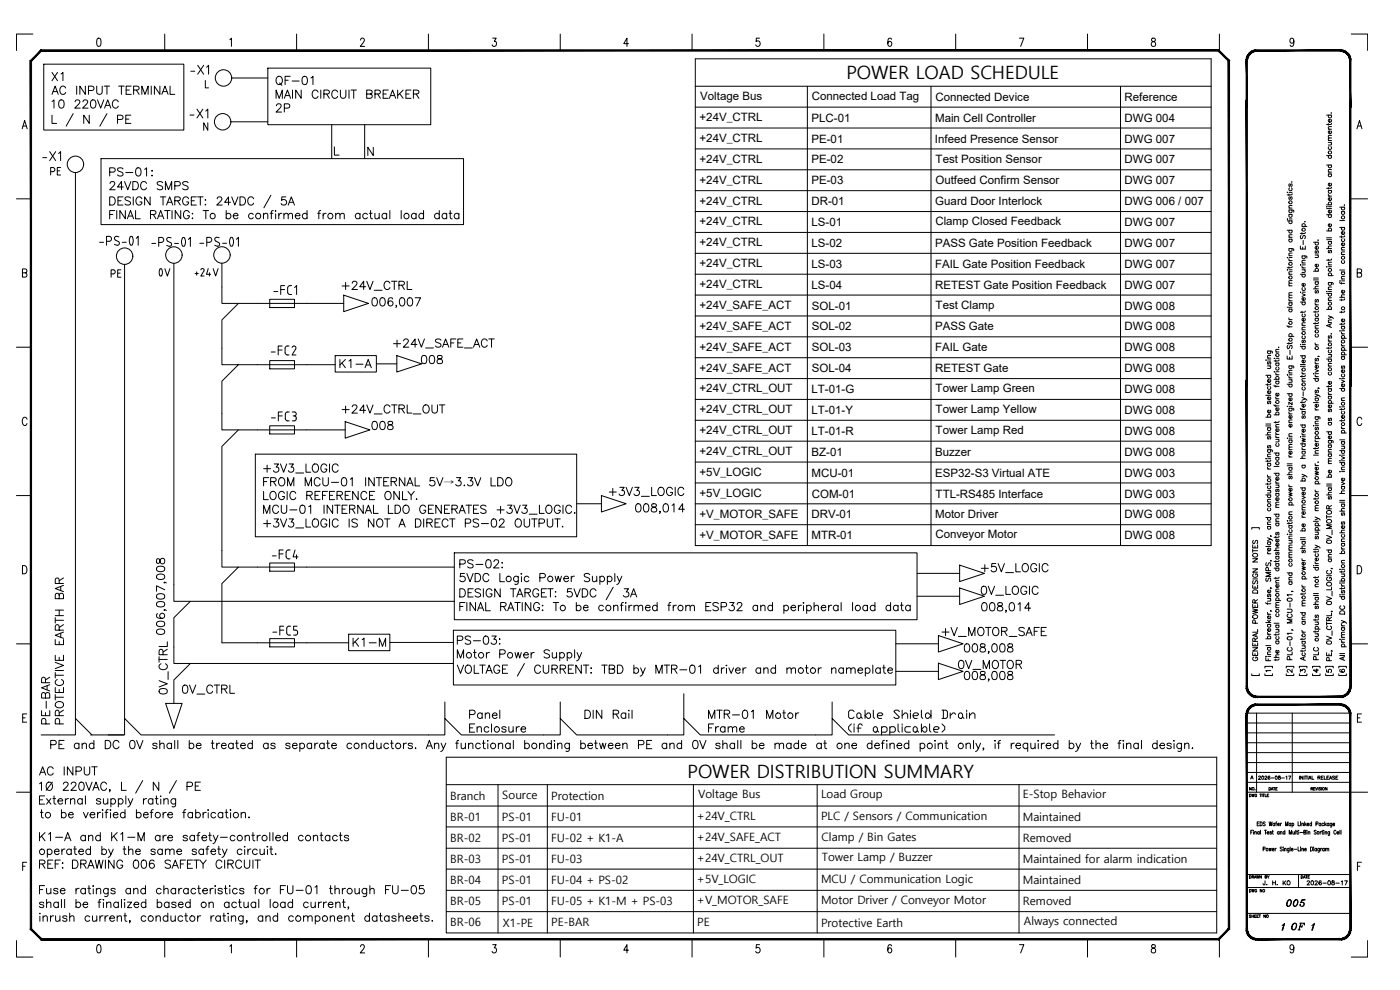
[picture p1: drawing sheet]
<svg xmlns="http://www.w3.org/2000/svg" width="420mm" height="297mm" viewBox="0 0 420 297" stroke-linecap="round" stroke-linejoin="round" font-family="sans-serif">
<defs><g id="words">
<text font-size="7.9" x="43.4" y="85">0V</text>
<g font-size="6.2">
<text x="56.1" y="23.6">-X1</text>
<text x="55.7" y="36.7">-X1</text>
<text x="11.6" y="49.4">-X1</text>
<text x="80.8" y="89.6">-FC1</text>
<text x="110.4" y="93.5">006,007</text>
<text x="101.6" y="125.6">+24V_CTRL_OUT</text>
<text x="181.7" y="150.3">+3V3_LOGIC</text>
<text x="189.4" y="155.2">008,014</text>
<text x="80.4" y="169">-FC4</text>
<text x="293.2" y="179.9">0V_LOGIC</text>
<text x="293.5" y="184.9">008,014</text>
<text x="50.8" y="191.6" transform="rotate(-90 50.8 191.6)">006,007,008</text>
<text x="80.8" y="191.9">-FC5</text>
<text x="281.5" y="192.3">+V_MOTOR_SAFE</text>
<text x="288.2" y="197.2">008,008</text>
<text x="286.5" y="202.1">0V_MOTOR</text>
<text x="51.5" y="209.5" transform="rotate(-90 51.5 209.5)">0V_CTRL</text>
<text x="53.6" y="209.5">0V_CTRL</text>
</g>
<g font-size="5.7">
<text x="101.6" y="88.2">+24V_CTRL</text>
<text x="80.1" y="107.6">-FC2</text>
<text x="116.8" y="105.5">+24V_SAFE_ACT</text>
<text x="100.9" y="111.5">K1-A</text>
<text x="125.2" y="110.4">008</text>
<text x="80.1" y="127.4">-FC3</text>
<text x="110.4" y="130.2">008</text>
<text x="293.2" y="172.9">+5V_LOGIC</text>
<text x="104.8" y="195.1">K1-M</text>
</g>
<g font-size="5.5">
<text x="254" y="23.7">POWER LOAD SCHEDULE</text>
<text x="206.3" y="233.3">POWER DISTRIBUTION SUMMARY</text>
</g>
<g font-size="5.3">
<text x="14.1" y="53.6">PE</text>
<text x="57.1" y="84">+24V</text>
<text x="32.1" y="84.3">PE</text>
</g>
<g font-size="4.9">
<text x="384.9" y="273">005</text>
<text x="386.3" y="280.1">OF</text>
</g>
<g font-size="4">
<text x="373.9" y="234.9">A</text>
<text x="390.9" y="266.7">2026-08-17</text>
</g>
<g font-size="3.5">
<text x="210.1" y="29.9">Voltage Bus</text>
<text x="243.6" y="29.9">Connected Load Tag</text>
<text x="280.7" y="30.3">Connected Device</text>
<text x="337.5" y="30.3">Reference</text>
<text x="210" y="36.3">+24V_CTRL</text>
<text x="243.5" y="36.5">PLC-01</text>
<text x="280.6" y="36.5">Main Cell Controller</text>
<text x="337.5" y="36.5">DWG 004</text>
<text x="210" y="42.6">+24V_CTRL</text>
<text x="243.5" y="42.8">PE-01</text>
<text x="280.6" y="42.8">Infeed Presence Sensor</text>
<text x="337.5" y="42.8">DWG 007</text>
<text x="210" y="48.8">+24V_CTRL</text>
<text x="243.5" y="49">PE-02</text>
<text x="280.8" y="49">Test Position Sensor</text>
<text x="337.5" y="49">DWG 007</text>
<text x="210" y="55.1">+24V_CTRL</text>
<text x="243.5" y="55.3">PE-03</text>
<text x="280.7" y="55.3">Outfeed Confirm Sensor</text>
<text x="337.5" y="55.3">DWG 007</text>
<text x="210" y="61.4">+24V_CTRL</text>
<text x="243.5" y="61.6">DR-01</text>
<text x="280.7" y="61.6">Guard Door Interlock</text>
<text x="337.5" y="61.6">DWG 006 / 007</text>
<text x="210" y="67.6">+24V_CTRL</text>
<text x="243.6" y="67.8">LS-01</text>
<text x="280.7" y="67.5">Clamp Closed Feedback</text>
<text x="337.5" y="67.8">DWG 007</text>
<text x="210" y="73.9">+24V_CTRL</text>
<text x="243.6" y="74.1">LS-02</text>
<text x="280.6" y="74.1">PASS Gate Position Feedback</text>
<text x="337.5" y="74.1">DWG 007</text>
<text x="210" y="80.2">+24V_CTRL</text>
<text x="243.6" y="80.4">LS-03</text>
<text x="280.6" y="80.4">FAIL Gate Position Feedback</text>
<text x="337.5" y="80.4">DWG 007</text>
<text x="210" y="86.4">+24V_CTRL</text>
<text x="243.6" y="86.6">LS-04</text>
<text x="280.6" y="86.6">RETEST Gate Position Feedback</text>
<text x="337.5" y="86.6">DWG 007</text>
<text x="210" y="92.7">+24V_SAFE_ACT</text>
<text x="243.6" y="92.9">SOL-01</text>
<text x="280.8" y="92.6">Test Clamp</text>
<text x="337.5" y="92.9">DWG 008</text>
<text x="210" y="99">+24V_SAFE_ACT</text>
<text x="243.6" y="99.2">SOL-02</text>
<text x="280.6" y="99.2">PASS Gate</text>
<text x="337.5" y="99.2">DWG 008</text>
<text x="210" y="105.2">+24V_SAFE_ACT</text>
<text x="243.6" y="105.4">SOL-03</text>
<text x="280.6" y="105.4">FAIL Gate</text>
<text x="337.5" y="105.4">DWG 008</text>
<text x="210" y="111.5">+24V_SAFE_ACT</text>
<text x="243.6" y="111.7">SOL-04</text>
<text x="280.6" y="111.7">RETEST Gate</text>
<text x="337.5" y="111.7">DWG 008</text>
<text x="210" y="117.8">+24V_CTRL_OUT</text>
<text x="243.6" y="118">LT-01-G</text>
<text x="280.8" y="117.6">Tower Lamp Green</text>
<text x="337.5" y="118">DWG 008</text>
<text x="210" y="124">+24V_CTRL_OUT</text>
<text x="243.6" y="124.2">LT-01-Y</text>
<text x="280.8" y="123.9">Tower Lamp Yellow</text>
<text x="337.5" y="124.2">DWG 008</text>
<text x="210" y="130.3">+24V_CTRL_OUT</text>
<text x="243.6" y="130.5">LT-01-R</text>
<text x="280.8" y="130.1">Tower Lamp Red</text>
<text x="337.5" y="130.5">DWG 008</text>
<text x="210" y="136.6">+24V_CTRL_OUT</text>
<text x="243.6" y="136.7">BZ-01</text>
<text x="280.6" y="136.7">Buzzer</text>
<text x="337.5" y="136.8">DWG 008</text>
<text x="210" y="142.8">+5V_LOGIC</text>
<text x="243.5" y="143">MCU-01</text>
<text x="280.6" y="143">ESP32-S3 Virtual ATE</text>
<text x="337.5" y="143">DWG 003</text>
<text x="210" y="149.1">+5V_LOGIC</text>
<text x="243.6" y="149.3">COM-01</text>
<text x="280.8" y="149.3">TTL-RS485 Interface</text>
<text x="337.5" y="149.3">DWG 003</text>
<text x="210" y="155.3">+V_MOTOR_SAFE</text>
<text x="243.5" y="155.5">DRV-01</text>
<text x="280.6" y="155.5">Motor Driver</text>
<text x="337.5" y="155.5">DWG 008</text>
<text x="210" y="161.6">+V_MOTOR_SAFE</text>
<text x="243.5" y="161.8">MTR-01</text>
<text x="280.7" y="161.5">Conveyor Motor</text>
<text x="337.5" y="161.8">DWG 008</text>
<text x="373.6" y="238.1">NO.</text>
</g>
<g font-size="3.4">
<text x="133" y="145.8">→</text>
<text x="135.1" y="239.9">Branch</text>
<text x="150.7" y="239.9">Source</text>
<text x="165.4" y="239.9">Protection</text>
<text x="209.5" y="239.5">Voltage Bus</text>
<text x="246.4" y="239.5">Load Group</text>
<text x="307" y="239.5">E-Stop Behavior</text>
<text x="209.2" y="246">+24V_CTRL</text>
<text x="135.1" y="246.2">BR-01</text>
<text x="150.6" y="246.2">PS-01</text>
<text x="165.4" y="246.2">FU-01</text>
<text x="246.4" y="246.1">PLC / Sensors / Communication</text>
<text x="307" y="246.3">Maintained</text>
<text x="135.1" y="252.5">BR-02</text>
<text x="150.6" y="252.6">PS-01</text>
<text x="165.4" y="252.6">FU-02 + K1-A</text>
<text x="209.2" y="252.3">+24V_SAFE_ACT</text>
<text x="246.6" y="252.2">Clamp / Bin Gates</text>
<text x="307" y="252.6">Removed</text>
<text x="135.1" y="258.9">BR-03</text>
<text x="150.6" y="258.9">PS-01</text>
<text x="165.4" y="258.9">FU-03</text>
<text x="209.2" y="258.6">+24V_CTRL_OUT</text>
<text x="246.7" y="258.5">Tower Lamp / Buzzer</text>
<text x="307" y="258.9">Maintained for alarm indication</text>
<text x="135.1" y="265.2">BR-04</text>
<text x="150.6" y="265.2">PS-01</text>
<text x="165.4" y="265.2">FU-04 + PS-02</text>
<text x="209.2" y="265">+5V_LOGIC</text>
<text x="246.4" y="264.8">MCU / Communication Logic</text>
<text x="307" y="265.2">Maintained</text>
<text x="135.1" y="271.6">BR-05</text>
<text x="150.6" y="271.6">PS-01</text>
<text x="165.4" y="271.6">FU-05 + K1-M + PS-03</text>
<text x="209.2" y="271.3">+V_MOTOR_SAFE</text>
<text x="246.4" y="271.2">Motor Driver / Conveyor Motor</text>
<text x="307" y="271.6">Removed</text>
<text x="135.1" y="278">BR-06</text>
<text x="150.9" y="278">X1-PE</text>
<text x="165.4" y="278">PE-BAR</text>
<text x="209.2" y="278">PE</text>
<text x="246.4" y="278">Protective Earth</text>
<text x="307.3" y="277.6">Always connected</text>
</g>
</g></defs>
<!-- layer: Title blocks -->
<g fill="none" stroke="#000" stroke-width=".3">
<path d="M9.9 10.2h-5v4.9M29.3 11.6l.4-.2a1.61 1.61 0 0 1 0 2.5h-.1a1.86 1.86 0 0 1-.3-2.3zM49.4 10.2v4.9M69 11.9l.5-.5v2.5M89 10.2v4.9M108.2 12l.4-.6h.4l.4 .5-.3 .8-1 1.2h1.3M128.6 10.2v4.9M147.9 11.4h1l-.6 1a.73 .73 0 0 1 .7 1.1 .73 .73 0 0 1-1.3 0M168.1 10.2v4.9M188.6 13.1h-1.4l1-1.7v2.5M207.7 10.2v4.9M228 11.4h-1l-.1 1.1a.76 .76 0 0 1 1 .1 .76 .76 0 0 1 0 1 .76 .76 0 0 1-1 .1l-.1-.2"/>
<path d="M247.3 10.2v4.9M267.6 11.8l-.1-.2-.5-.2a1.48 1.48 0 0 0 .1 2.5 .74 .74 0 0 0 .5-.9 .74 .74 0 0 0-.9-.5l-.3 .6M286.8 10.2v4.9M306 11.4h1.3l-1 2.5M326.4 10.2v4.9M345.7 11.6v.7a.97 .97 0 0 1 1 .4 .97 .97 0 0 1-.1 1.1 .78 .78 0 0 1-1.1-.6 .78 .78 0 0 1 .9-.8l.2-.1a.51 .51 0 0 0-.2-.9zM366 10.2v4.9M388.3 12.3l-.3 .6a.69 .69 0 0 1-.9-.7 .69 .69 0 0 1 .9-.6l.3 .7a1.17 1.17 0 0 1-.7 1.6l-.4-.3M405.5 10.2h4.9v4.9M6.7 38.6l.7-2.4 .8 2.4M6.9 37.8h1M407.2 38.6l.8-2.4 .7 2.4"/>
<path d="M407.5 37.8h1M4.9 59.7h4.4M405.5 59.7h4.9M6.7 81.9l1.2-.2 .2-.3-.2-.6-1.2-.1v2.5h.9l.4-.3 .1-.6-.5-.4M407.3 81.9l1.2-.2 .2-.3-.2-.6-1.2-.1v2.5h.9l.3-.3 .2-.6-.5-.4M4.9 104.2h4.4M405.5 104.2h4.9M8.1 125.8a.73 .73 0 0 0-.9-.6 .73 .73 0 0 0-.5 .9v.6a.73 .73 0 0 0 .5 1 .73 .73 0 0 0 .9-.6M408.7 125.8a.73 .73 0 0 0-.9-.6 .73 .73 0 0 0-.5 .9v.6a.73 .73 0 0 0 .5 1 .73 .73 0 0 0 .9-.6M4.9 148.7h4.4M405.5 148.7h4.9M6.7 169.7a1.32 1.32 0 0 1 1.4 .8 1.32 1.32 0 0 1-.4 1.6l-1 .1z"/>
<path d="M407.3 169.7a1.32 1.32 0 0 1 1.4 .8 1.32 1.32 0 0 1-.4 1.6l-1 .1zM4.9 193.2h4.4M405.5 193.2h4.9M6.8 215.4h.7M8 214.2h-1.2v2.5h1.2M407.4 215.4h.7M408.6 214.2h-1.2v2.5h1.2M4.9 237.7h4.4M405.5 237.7h4.9M6.8 259.9h.7M8 258.7h-1.2v2.5M407.4 259.9h.7"/>
<path d="M408.6 258.7h-1.2v2.5M4.9 282.2v5h5M29.3 283.6l.4-.2a1.61 1.61 0 0 1 0 2.5h-.1a1.86 1.86 0 0 1-.3-2.3zM49.4 281.8v5.4M69 283.9l.5-.5v2.5M89 281.8v5.4M108.2 284l.4-.6h.4l.4 .5-.3 .8-1 1.2h1.3M128.6 281.8v5.4M147.9 283.4h1l-.6 1a.73 .73 0 0 1 .7 1.1 .73 .73 0 0 1-1.3-.1M168.1 281.8v5.4M188.6 285.1h-1.4l1-1.7v2.5M207.7 281.8v5.4"/>
<path d="M228 283.4h-1l-.1 1.1a.76 .76 0 0 1 1 .1 .76 .76 0 0 1 0 1 .76 .76 0 0 1-1 .1l-.1-.3M247.3 281.8v5.4M267.6 283.8l-.1-.2-.5-.2a1.48 1.48 0 0 0 .1 2.5 .7 .7 0 0 0 .6-1 .7 .7 0 0 0-1.2-.2l-.1 .4M286.8 281.8v5.4M306 283.4h1.3l-1 2.5M326.4 281.8v5.4M345.7 283.6v.7a.98 .98 0 0 1 1 .4 .98 .98 0 0 1-.1 1.1 .78 .78 0 0 1-1.1-.6 .78 .78 0 0 1 .9-.8l.2-.1a.51 .51 0 0 0-.2-.9zM366 281.6v5.6M388.3 284.3l-.1 .3a.55 .55 0 0 1-.5 .4 .55 .55 0 0 1-.5-.4v-.8a.55 .55 0 0 1 .5-.4 .55 .55 0 0 1 .5 .4l.1 .5a1.17 1.17 0 0 1-.7 1.6l-.4-.3M410.4 282.2v5h-4.9"/>
</g>
<!-- layer: TITLE -->
<g fill="none" stroke="#000" stroke-width=".3">
<path d="M368.8 18.3v17.3M374.2 219.9h31M374.2 216.9h31M374.2 214h31M377.1 214v23.7M387.8 214v23.7M374.2 237.7h31M374.2 234.7h31M374.2 231.8h31M374.2 228.8h31M374.2 225.8h31M374.2 222.9h31"/>
<path d="M378.8 238.3v.7M379 238.3h.5M379.2 238.3v.7M379.7 238.3v.7h.4M380.3 238.6h.3M380.8 238.3h-.5v.7h.5M380.8 236.3a.43 .43 0 0 1 .5 .2 .43 .43 0 0 1 0 .5l-.5 .1zM381.5 237.1l.3-.8 .3 .8M381.6 236.8h.4M382.2 236.3h.5M382.4 236.3v.8M382.9 236.7h.3"/>
<path d="M383.3 236.3h-.4v.8h.4M393.5 236.7l.5-.3-.5-.1v.8M393.7 236.7l.3 .4M394.2 236.7h.3M394.7 236.3h-.5v.8h.5M394.8 236.3l.3 .8 .3-.8M395.6 236.3v.8M396.4 236.4h-.6l.6 .4-.2 .3-.4-.1M396.6 236.3v.8M398.3 236.3v.8l-.6-.8v.8M368.8 254.7v24M375.4 249.7h.3"/>
<path d="M376 249.1h-.6v1.2M376.2 249.2h.1M376.2 249.5v.8M376.6 249.7l.4-.2v.8M376.6 249.5v.8M377.3 247.2h.4M377.9 246.6h-.6v1.2h.6M377.9 249.7l-.1-.2a.34 .34 0 0 0-.4 .4 .34 .34 0 0 0 .5 .2M377.9 249.5v.8M378.2 246.6a.6 .6 0 0 1 .6 .6 .6 .6 0 0 1-.6 .6zM378.3 249.1v1.2M379.1 254.8l.6-.2-.1-.4-.5-.1v1.2"/>
<path d="M379.5 249.1h.6M379.7 246.8l-.2-.2-.4 .2 .6 .5-.1 .4-.5-.1M379.8 249.1v1.2M380.3 249.8h.5l-.1-.3a.34 .34 0 0 0-.4 .4 .34 .34 0 0 0 .5 .2M380.8 254.5l.2 .8 .2-.8 .2 .8 .2-.8M380.9 246.6l.2 1.2 .2-1.2 .3 1.2 .2-1.2M381.6 249.7l-.5-.2 .5 .6-.2 .2-.3-.2M381.8 249.5h.3M381.8 254.9h.6l-.1-.3a.33 .33 0 0 0-.5 .3 .34 .34 0 0 0 .6 .3M381.9 249.1v1l.3 .2M382.6 247.2a.32 .32 0 0 0-.5-.1 .32 .32 0 0 0 0 .5 .32 .32 0 0 0 .5 0M382.6 247v.8"/>
<path d="M382.7 254.5v.8M382.8 247h.3M383 254.5l-.3 .4M383.2 246.6l-.2 .2v1M383.4 247.3h.5v-.2a.33 .33 0 0 0-.5 .3 .33 .33 0 0 0 .5 .2M383.9 249.7l-.1-.2a.34 .34 0 0 0-.5 .4 .34 .34 0 0 0 .6 .2M383.9 249.5v.8M384.2 249.7l.5-.2 .1 .8M384.2 249.5v.8M384.3 247v.8M384.6 247l-.3 .3M384.8 254.3l-.2-.2-.4 .2 .5 .5a.33 .33 0 0 1 0 .5 .33 .33 0 0 1-.5-.1"/>
<path d="M385.1 254.2h.1M385.1 254.6v.7M385.5 254.8l.4-.2 .1 .7M385.5 254.5v.8M385.6 249.7l-.1-.2a.33 .33 0 0 0-.4 .4 .33 .33 0 0 0 .5 .2M385.6 249.1v1.2M385.8 247.8v-1.2l.4 1.2 .3-1.2v1.2M386.8 254.5v1.1l-.4 .1M386.8 254.7a.33 .33 0 0 0-.4 0 .33 .33 0 0 0 0 .5 .33 .33 0 0 0 .4 0M386.9 250.3v-1.2l.4 1.2 .3-1.2v1.2M387.2 254.1v1.2M387.4 247.2a.32 .32 0 0 0-.5-.1 .32 .32 0 0 0 0 .5 .32 .32 0 0 0 .5 0"/>
<path d="M387.4 247v.8M387.5 254.9h.6l-.1-.3a.34 .34 0 0 0-.5 .4 .34 .34 0 0 0 .6 .2M387.8 247.2v-.1a.33 .33 0 0 1 .5 .3 .33 .33 0 0 1-.5 .2M387.8 247v1.2M388 249.5l.1 .7 .4-.1M388.4 254.8h.8M388.5 249.5v.8M388.9 249.1v1.2M389.1 249.5h.4M389.3 249.1v1l.2 .2M389.6 246.6v1.2h.5M389.6 254.1v1.2h.5"/>
<path d="M389.7 249.2h.1M389.8 249.5v.8M390.1 249.8h.8M390.3 246.6h.1M390.3 254.2h.1M390.3 247.1v.7M390.3 254.6v.7M390.7 247.2l.4-.1 .1 .7M390.7 254.8l.4-.2 .1 .7M390.7 247v.8M390.7 254.5v.8M391.3 249.7l.5-.1 .1-.4-.6-.1v1.2l.6-.1-.2-.5"/>
<path d="M391.5 254.9h.6l-.1-.3a.34 .34 0 0 0-.5 .4 .34 .34 0 0 0 .6 .2M391.5 246.6v1.2M391.7 247.3l.4 .5M392 247l-.5 .6M392.2 249.2h.1M392.2 249.5v.8M392.3 247.3h.5v-.2a.33 .33 0 0 0-.5 .1 .33 .33 0 0 0 .1 .4 .33 .33 0 0 0 .4 0M392.6 249.7l.5-.2v.8M392.6 249.5v.8M393.3 254.1a.6 .6 0 0 1 .7 .6 .6 .6 0 0 1-.7 .6zM393.6 247.2l-.1-.1a.33 .33 0 0 0-.4 .3 .33 .33 0 0 0 .5 .2M393.6 246.6v1.2"/>
<path d="M394.2 254.2h.1M394.3 254.6v.7M394.9 247.2h.6v-.6h-.6v1.2M395 249.3l-.2-.2-.4 .2 .6 .7-.2 .3-.4-.2M395.1 254.7a.33 .33 0 0 0-.4 0 .33 .33 0 0 0 0 .5 .33 .33 0 0 0 .4 0M395.1 254.5v.8M396 254.5l-.1 1.1-.3 .1M396 254.7l-.1-.1a.33 .33 0 0 0-.5 .3 .34 .34 0 0 0 .6 .3M396.2 249.5v.8M396.4 254.5v.8M396.4 247.2a.32 .32 0 0 0-.5-.1 .32 .32 0 0 0 0 .5 .32 .32 0 0 0 .5 0M396.4 247v.8"/>
<path d="M396.5 249.5l-.3 .3M396.7 249.5h.3M396.7 254.5l-.3 .4M396.8 249.1v1l.3 .2M397.2 247.2v-.1a.33 .33 0 0 0-.5 .3 .33 .33 0 0 0 .5 .2M397.3 249.2h.1M397.3 249.5v.8M397.4 254.7a.33 .33 0 0 0-.4 0 .33 .33 0 0 0 0 .5 .33 .33 0 0 0 .4 0M397.4 254.5v.8M397.6 246.6v1.2M397.7 249.7l.4-.2 .1 .8M397.7 249.5v.8"/>
<path d="M397.7 247.3l.4 .5M397.8 254.8l.4-.2 .1 .7M397.8 254.5v.8M398 247l-.4 .6M398.3 254.8l.4-.2 .1 .7M398.8 247.2l-.1-.1a.33 .33 0 0 0-.4 .3 .33 .33 0 0 0 .5 .2M398.8 247v.8M399 249.5v1.1h-.4M399 249.7l-.1-.2a.34 .34 0 0 0-.4 .4 .34 .34 0 0 0 .5 .2M399.7 247l-.1 1.1h-.3M399.7 247.2a.32 .32 0 0 0-.5-.1 .32 .32 0 0 0 0 .5 .32 .32 0 0 0 .5 0M400 247.3h.5v-.2a.33 .33 0 0 0-.5 .3 .33 .33 0 0 0 .5 .2"/>
<path d="M401 249.4a.35 .35 0 0 0-.5-.3 .35 .35 0 0 0-.2 .4v.3a.35 .35 0 0 0 .2 .5 .35 .35 0 0 0 .5-.3M401.2 249.8h.6l-.1-.3a.34 .34 0 0 0-.5 .4 .34 .34 0 0 0 .6 .2M402.1 249.1v1.2M402.5 249.1v1.2M374.2 274.1h31M374.2 266.3h31M374.2 262.4h31M375 262.7l.4 .1-.1 .7h-.3zM375 266.9a.43 .43 0 0 1 .4 .1 .43 .43 0 0 1 0 .5l-.4 .1zM375.4 274.6h-.5l.5 .6h-.5M375.7 266.9l.2 .7 .1-.7 .2 .7 .2-.7M375.7 274.5v.8"/>
<path d="M375.7 274.9h.5M375.7 263.1l.5-.1v-.2l-.5-.1v.8M376 263.1l.3 .4M376.2 274.5v.8M376.4 263.5l.3-.8 .3 .8M376.5 274.9h.3M376.5 263.2h.4M377 274.5h-.5v.8h.5M377.1 262.7l.2 .8 .2-.8 .2 .8 .2-.8M377.2 267.1a.28 .28 0 0 0-.4-.2 .28 .28 0 0 0-.2 .3v.1a.28 .28 0 0 0 .3 .4 .28 .28 0 0 0 .3-.4h-.2M377.2 274.9h.3M377.7 274.5h-.5v.8h.5"/>
<path d="M377.8 274.5h.5M378.1 274.5v.8M378.6 262.7v.8l-.5-.8v.8M378.7 266.9v.7l-.5-.7v.7M379.7 264.3l-.1 1.1-.3 .1-.2-.4M379.7 263.1h.4v-.3l-.4-.1v.8h.4l-.1-.4M379.8 274.5v.8l-.5-.8v.8M380.2 265.4h.1M380.3 262.7l.3 .8M380.9 262.7l-.3 .4M382 264.3v1.2M382 264.9h.8"/>
<path d="M382.8 264.3v1.2M383.3 265.4h.1M385.1 264.3v1.2M385.4 264.8l.5 .7M385.9 264.3l-.8 .8M393.7 277.7l.7-.6-.5 2M394.3 277.5l-.5 1.6M394.3 277.4l-.3 .2M394.4 277.1l-.7 2"/>
<circle cx="397.2" cy="236.6" r=".35"/>
<circle cx="380.3" cy="254.9" r=".37"/>
<circle cx="395.6" cy="249.9" r=".36"/>
<circle cx="379.3" cy="267.2" r=".36"/>
<circle cx="380.4" cy="274.8" r=".35"/>
<circle cx="386.7" cy="264.8" r=".56"/>
</g>
<g fill="#000" stroke="#000" stroke-width=".3">
<path d="M374 18.3l.4 13.9v-13.9zM374 18.3l.4 13.9h-.4z"/>
<path d="M376.8 15h.5v.3zM376.8 15v.4l.5-.1zM376.3 15.1l.5-.1v.4zM376.3 15.1l.1 .4 .4-.1zM375.8 15.3l.5-.2 .1 .4zM375.8 15.3l.1 .4 .5-.2zM375.3 15.6l.5-.3 .1 .4zM375.3 15.6l.3 .3 .3-.2zM375 15.9l.3-.3 .3 .3zM375 15.9l.2 .3 .4-.3zM375 15.9l.2 .3-.6 .1zM374.6 16.3l.3 .2 .3-.3zM374.6 16.3l.3 .2-.6 .3zM374.3 16.8l.4 .1 .2-.4zM374.3 16.8l.4 .1-.6 .3zM374.1 17.2l.4 .1 .2-.4zM374.1 17.2l.4 .1-.5 .5zM374 17.8h.4l.1-.5zM374 17.8h.4l-.4 .5zM374.4 17.8l-.4 .5h.4z"/>
<path d="M377.3 15.3h24.8v-.3zM377.3 15h24.8l-24.8 .3z"/>
<path d="M405.1 18.3l.3 13.9v-13.9zM405.1 18.3l.3 13.9h-.3z"/>
<path d="M405.4 17.8v.5h-.3zM405 17.8l.1 .5 .3-.5zM405.3 17.2l.1 .6h-.4zM404.9 17.3l.1 .5 .3-.6zM405.1 16.8l.2 .4-.4 .1zM404.7 16.9l.2 .4 .2-.5zM404.8 16.3l.3 .5-.4 .1zM404.5 16.5l.2 .4 .1-.6zM404.5 15.9l.3 .4-.3 .2zM404.5 15.9l-.3 .3 .3 .3zM404.1 15.6l.4 .3-.3 .3zM404.1 15.6l-.3 .3 .4 .3zM403.6 15.3l.5 .3-.3 .3zM403.6 15.3l-.2 .4 .4 .2zM403.1 15.1l.5 .2-.2 .4zM403.1 15.1l-.1 .4 .4 .2zM402.6 15l.5 .1-.1 .4zM402.6 15v.4l.4 .1zM402.1 15h.5v.4zM402.1 15v.3l.5 .1z"/>
<path d="M374 30l.4 86v-86zM374 30l.4 86h-.4z"/>
<path d="M405.1 30l.3 86v-86zM405.1 30l.3 86h-.3z"/>
<path d="M374 114.1l.4 91.9v-91.9zM374 114.1l.4 91.9h-.4z"/>
<path d="M405.1 114.1l.3 91.9v-91.9zM405.1 114.1l.3 91.9h-.3z"/>
<path d="M374 206h.4l-.4 .5zM374.4 206l-.4 .5 .4-.1zM374 206.5l.4-.1-.3 .6zM374.4 206.4l-.3 .6 .4-.1zM374.1 207l.4-.1-.2 .6zM374.5 206.9l-.2 .6 .4-.2zM374.3 207.5l.4-.2-.1 .6zM374.7 207.3l-.1 .6 .3-.2zM374.6 207.9l.3-.2 .1 .6zM374.9 207.7l.1 .6 .2-.3zM375 208.3l.2-.3 .1 .6zM375.2 208l.1 .6 .3-.3zM375.6 208.3l.2 .6-.5-.3zM375.6 208.3l.2 .6 .1-.3zM375.9 208.6l.4 .5-.5-.2zM375.9 208.6l.4 .5 .1-.4zM376.4 208.7l.4 .5-.5-.1zM376.4 208.7l.4 .5v-.4zM376.8 208.8l.5 .5-.5-.1zM376.8 208.8l.5 .5v-.4z"/>
<path d="M374 214.5l.4 64.2v-64.2zM374 214.5l.4 64.2h-.4z"/>
<path d="M377.3 208.9v.4l24.8-.4zM377.3 209.3l24.8-.4v.4z"/>
<path d="M377.3 211.2v.4l24.8-.4zM377.3 211.6l24.8-.4v.4z"/>
<path d="M376.8 211.3l.5-.1v.4zM376.8 211.3v.3h.5zM376.3 211.4l.5-.1v.3zM376.3 211.4l.1 .3 .4-.1zM375.8 211.6l.5-.2 .1 .3zM375.8 211.6l.1 .3 .5-.2zM375.3 211.9l.5-.3 .1 .3zM375.3 211.9l.3 .3 .3-.3zM375 212.2l.3-.3 .3 .3zM375 212.2l.2 .3 .4-.3zM375 212.2l.2 .3-.6 .1zM374.6 212.6l.3 .2 .3-.3zM374.6 212.6l.3 .2-.6 .2zM374.3 213l.4 .2 .2-.4zM374.3 213l.4 .2-.6 .3zM374.1 213.5l.4 .1 .2-.4zM374.1 213.5l.4 .1-.5 .4zM374 214l.4 .1 .1-.5zM374 214l.4 .1-.4 .4zM374.4 214.1l-.4 .4h.4z"/>
<path d="M402.1 208.9l.5 .3-.5 .1zM402.1 208.9l.5 .3v-.4zM402.6 208.8l.5 .3-.5 .1zM402.6 208.8l.5 .3-.1-.4zM403 208.7l.6 .2-.5 .2zM403 208.7l.6 .2-.2-.3zM403.4 208.6h.7l-.5 .3zM403.4 208.6h.7l-.3-.3zM403.8 208.3h.7l-.4 .3zM403.8 208.3h.7l-.3-.3zM404.2 208l.6-.1-.3 .4zM404.5 207.7l-.3 .3 .6-.1zM404.5 207.7l.6-.2-.3 .4zM404.7 207.3l-.2 .4 .6-.2zM404.7 207.3l.6-.3-.2 .5zM404.9 206.9l-.2 .4 .6-.3zM404.9 206.9l.5-.4-.1 .5zM405 206.4l-.1 .5 .5-.4zM405.4 206v.5l-.4-.1zM405.1 206l-.1 .4 .4-.4z"/>
<path d="M405.4 214v.5h-.3zM405 214.1l.1 .4 .3-.5zM405.3 213.5l.1 .5-.4 .1zM404.9 213.6l.1 .5 .3-.6zM405.1 213l.2 .5-.4 .1zM404.7 213.2l.2 .4 .2-.6zM404.8 212.6l.3 .4-.4 .2zM404.5 212.8l.2 .4 .1-.6zM404.5 212.2l.3 .4-.3 .2zM404.5 212.2l-.3 .3 .3 .3zM404.1 211.9l.4 .3-.3 .3zM404.1 211.9l-.3 .3 .4 .3zM403.6 211.6l.5 .3-.3 .3zM403.6 211.6l-.2 .3 .4 .3zM403.1 211.4l.5 .2-.2 .3zM403.1 211.4l-.1 .3 .4 .2zM402.6 211.3l.5 .1-.1 .3zM402.6 211.3v.3l.4 .1zM402.1 211.2l.5 .1v.3zM402.1 211.2v.4h.5z"/>
<path d="M405.1 214.5l.3 64.2v-64.2zM405.1 214.5l.3 64.2h-.3z"/>
<path d="M368.6 18.3v260.3l.4 .2zM368.6 18.3l.4-.1v260.6zM365.6 15.3l3 3 .4-.1zM365.8 15l3.2 3.2-3.4-2.9zM12.5 15.3h353.1l.2-.3zM12.3 15h353.5l-353.3 .3zM12.3 15l-2.8 3.3 3-3zM9.1 18.2l3.2-3.2-2.8 3.3zM9.1 18.2l.4 260.4v-260.3zM9.1 18.2l.4 260.4-.4 .2zM9.1 278.8l3.4 2.8-3-3zM9.1 278.8l3.4 2.8-.2 .4zM12.5 281.6l-.2 .4 353.3-.4zM12.3 282l353.3-.4 .2 .4zM365.6 281.6l.2 .4 2.8-3.4zM368.6 278.6l.4 .2-3.2 3.2z"/>
<path d="M374 278.7h.4l-.4 .5zM374.4 278.7l-.4 .5h.4zM374 279.2h.4l-.3 .5zM374.4 279.2l-.3 .5 .4-.1zM374.1 279.7l.4-.1-.2 .6zM374.5 279.6l-.2 .6 .4-.2zM374.3 280.2l.4-.2-.1 .6zM374.7 280l-.1 .6 .3-.2zM374.6 280.6l.3-.2 .1 .6zM374.9 280.4l.1 .6 .2-.2zM375 281l.2-.2 .1 .6zM375.2 280.8l.1 .6 .3-.3zM375.6 281.1l.2 .6-.5-.3zM375.6 281.1l.2 .6 .1-.4zM375.9 281.3l.4 .5-.5-.1zM375.9 281.3l.4 .5 .1-.3zM376.4 281.5l.4 .5-.5-.2zM376.4 281.5l.4 .5v-.4zM376.8 281.6l.5 .4h-.5zM376.8 281.6l.5 .4v-.4z"/>
<path d="M377.3 281.6v.4l24.8-.4zM377.3 282l24.8-.4v.4z"/>
<path d="M402.1 281.6l.5 .4h-.5zM402.1 281.6l.5 .4v-.4zM402.6 281.6l.5 .2-.5 .2zM402.6 281.6l.5 .2-.1-.3zM403 281.5l.6 .2-.5 .1zM403 281.5l.6 .2-.2-.4zM403.4 281.3l.7 .1-.5 .3zM403.4 281.3l.7 .1-.3-.3zM403.8 281.1l.7-.1-.4 .4zM403.8 281.1l.7-.1-.3-.2zM404.2 280.8l.6-.2-.3 .4zM404.5 280.4l-.3 .4 .6-.2zM404.5 280.4l.6-.2-.3 .4zM404.7 280l-.2 .4 .6-.2zM404.7 280l.6-.3-.2 .5zM404.9 279.6l-.2 .4 .6-.3zM404.9 279.6l.5-.4-.1 .5zM405 279.2l-.1 .4 .5-.4zM405.4 278.7v.5h-.4zM405.1 278.7l-.1 .5 .4-.5z"/>
</g>
<!-- layer: 0 -->
<g fill="none" stroke="#000" stroke-width=".3">
<path d="M398.1 34.5h1.5M398.6 37.1v.5M398.6 38.8h1M398.9 34.5a.47 .47 0 0 0-.1 .7 .47 .47 0 0 0 .7 0 .47 .47 0 0 0-.1-.7M399.4 39.3a.46 .46 0 0 1 .1 .7 .46 .46 0 0 1-.7 0 .46 .46 0 0 1 .1-.7l.2 .8M399.4 35.8a.46 .46 0 0 1 .1 .7 .46 .46 0 0 1-.7 0 .46 .46 0 0 1 .1-.7l.2 .9M399.5 33.9h.1M399.6 38l-.9 .1-.1 .3 .3 .4M399.6 37l-.3 .4h-1.2M386.4 57.8h.1M386.8 58.2v.5M386.9 57.7h.9"/>
<path d="M387 59l-.2 .3 .1 .5h.2l.3-.7 .2-.1 .2 .3-.2 .5M387 56.4a.47 .47 0 0 0-.1 .7 .47 .47 0 0 0 .7 0 .47 .47 0 0 0 0-.7M387 55.2l-.2 .2 .2 .5 .4-.7h.3l-.1 .7M387.7 54.6h.1M387.8 58.1l-.3 .4h-1.2M398.1 49.5h1.5M398.1 46.7h1.5M398.6 58.3l.1 .3 .4 .2M398.6 56.2v.5M398.6 58.8h1M398.6 57.1h1M398.6 52.2h1"/>
<path d="M398.6 51.6h1M398.6 42.7h1M398.6 42.2h1M398.9 57.1a.47 .47 0 0 0-.1 .7 .47 .47 0 0 0 .7 0 .47 .47 0 0 0-.1-.7M398.9 52.2a.47 .47 0 0 0-.1 .7 .47 .47 0 0 0 .7 0 .47 .47 0 0 0-.1-.7M398.9 49.5a.47 .47 0 0 0-.1 .7 .47 .47 0 0 0 .7 0 .47 .47 0 0 0-.1-.7M398.9 46.7a.47 .47 0 0 0-.1 .7 .47 .47 0 0 0 .7 0 .47 .47 0 0 0-.1-.7M398.9 44a.47 .47 0 0 0-.1 .7 .47 .47 0 0 0 .7 0 .47 .47 0 0 0-.1-.7M399.3 42.7l.3 .4-.1 .3-.9 .1M399.4 59.3a.47 .47 0 0 1 .2 .7 .47 .47 0 0 1-.7 0 .47 .47 0 0 1 .2-.7v.9M399.4 55a.46 .46 0 0 1 .1 .7 .46 .46 0 0 1-.7 0 .46 .46 0 0 1 .1-.7l.2 .8M399.6 56.1l-.3 .4h-1.2"/>
<path d="M399.6 50.9h-.9l-.1 .4 .3 .3M399.6 41.4l-.9 .1-.1 .3 .3 .4M399.6 40.6l-.9 .1-.1 .3 .3 .4M386.4 77.4h.1M386.4 65.8h.1M386.3 69.1h1.5M386.3 66.3h1.5M386.8 77.6l.1 .4 .3 .2M386.8 74.6l1.3 .1 .1 .5M386.8 63l1.3 .1 .1 .5M386.8 78.2h1M386.8 76.7h1"/>
<path d="M386.8 71.8h1M386.8 71.2h1M386.8 64.3h1M386.8 62.4h1M386.9 77.3h.9M386.9 65.7h.9M387 74.6a.47 .47 0 0 0-.1 .7 .47 .47 0 0 0 .7 0 .47 .47 0 0 0 0-.7M387 71.8a.47 .47 0 0 0-.1 .7 .47 .47 0 0 0 .7 0 .47 .47 0 0 0 0-.7M387 69.1a.47 .47 0 0 0-.1 .7 .47 .47 0 0 0 .7 0 .47 .47 0 0 0 0-.7M387 66.3a.47 .47 0 0 0-.1 .7 .47 .47 0 0 0 .7 0 .47 .47 0 0 0 0-.7M387 64.3a.48 .48 0 0 0-.1 .8 .48 .48 0 0 0 .8 0 .48 .48 0 0 0-.1-.8M387 63a.47 .47 0 0 0-.1 .7 .47 .47 0 0 0 .7 0 .47 .47 0 0 0 0-.7"/>
<path d="M387.8 80l-.3 .3h-1.2M387.8 75.9l-.9 .1-.1 .4 .3 .3M387.8 70.4l-.9 .1-.1 .4 .3 .3M387.8 61.7h-.9l-.1 .4 .3 .3M390.3 73.8v.9h1.4v-.9M390.3 79.5h.1M390.5 70.6l-.2 .4v.5l.4 .1 .4-.8 .4-.2 .2 .4-.2 .6M390.7 79.8l.1 .4 .4 .2M390.7 76.8h1.4l.1 .6M390.7 69.8v.5M390.7 78.9h1M390.7 68h1.5"/>
<path d="M390.8 79.5h.9M391 76.8a.47 .47 0 0 0-.1 .7 .47 .47 0 0 0 .7 0 .47 .47 0 0 0-.1-.7M391 68a.47 .47 0 0 1-.1-.7 .47 .47 0 0 1 .7 0 .47 .47 0 0 1-.1 .7M391 74.2v.5M391.1 72.1v1.3M391.6 66.5h.1M391.7 78.1l-.9 .1-.1 .3 .3 .4M391.7 69.7l-.3 .4h-1.1M394.2 72.7h1.5M394.7 76.5h1M394.9 75.2l-.2 .3 .2 .5 .4-.7h.3l-.1 .7M394.9 72.7a.47 .47 0 0 0-.1 .7 .47 .47 0 0 0 .7 0 .47 .47 0 0 0 0-.7"/>
<path d="M395.4 76.5l.3 .3-.1 .4-.9 .1M395.5 79.3a.47 .47 0 0 1 .1 .7 .47 .47 0 0 1-.7 0 .47 .47 0 0 1 .1-.7l.1 .8M395.5 73.9a.47 .47 0 0 1 .1 .7 .47 .47 0 0 1-.7 0 .47 .47 0 0 1 .1-.7l.1 .9M395.5 72h.1M398.2 62.1h.1M398.1 74.6h1.5M398.1 71.9h1.5M398.1 71.3h1.5M398.1 69.3h1.5M398.1 64.4h1.5M398.1 62.6h1.5M398.1 61.5h1.5"/>
<path d="M398.6 79.5h1M398.6 77.8v.5M398.6 72.5h1M398.7 62h.9M398.9 75.1l-.3 .3 .3 .5 .3-.7h.3l-.1 .7M398.9 72.5a.47 .47 0 0 0-.1 .7 .47 .47 0 0 0 .7 0 .47 .47 0 0 0-.1-.7M398.9 69.3a.47 .47 0 0 1-.1-.7 .47 .47 0 0 1 .7 0 .47 .47 0 0 1-.1 .7M398.9 64.4a.47 .47 0 0 0-.1 .7 .47 .47 0 0 0 .7 0 .47 .47 0 0 0-.1-.7M398.9 61.5a.47 .47 0 0 1-.1-.7 .47 .47 0 0 1 .7 0 .47 .47 0 0 1-.1 .7M399.4 67.2a.46 .46 0 0 1 .1 .7 .46 .46 0 0 1-.7 0 .46 .46 0 0 1 .1-.7l.2 .8M399.4 63.1a.46 .46 0 0 1 .1 .7 .46 .46 0 0 1-.7 0 .46 .46 0 0 1 .1-.7l.2 .8M399.6 78.7l-.9 .1-.1 .3 .3 .4"/>
<path d="M399.6 77.7l-.3 .4h-1.2M399.6 73.8l-.9 .1-.1 .3 .3 .4M402.1 68.2h1.4M402.1 66.2h1.4M402.1 62.2h1.4M402.6 70.8v.5M402.6 76.4h.9M402.6 75h.9M402.6 63.5h.9M402.8 78.2a.47 .47 0 0 0-.1 .7 .47 .47 0 0 0 .7 0 .47 .47 0 0 0-.1-.7M402.8 71.6a.47 .47 0 0 0-.1 .7 .47 .47 0 0 0 .7 0 .47 .47 0 0 0-.1-.7M402.8 68.2a.47 .47 0 0 0-.1 .7 .47 .47 0 0 0 .7 0 .47 .47 0 0 0-.1-.7"/>
<path d="M402.8 63.5a.47 .47 0 0 0-.1 .7 .47 .47 0 0 0 .7 0 .47 .47 0 0 0-.1-.7M402.8 62.2a.47 .47 0 0 0-.1 .7 .47 .47 0 0 0 .7 0 .47 .47 0 0 0-.1-.7M403.3 72.9a.46 .46 0 0 1 .1 .7 .46 .46 0 0 1-.7 0 .46 .46 0 0 1 .2-.7l.1 .8M403.3 69.5a.46 .46 0 0 1 .1 .7 .46 .46 0 0 1-.7 0 .46 .46 0 0 1 .2-.7l.1 .9M403.4 61.5h.1M403.5 75.6l-.9 .1v.3l.3 .4M403.5 74.2l-.9 .1v.4l.3 .3M403.5 70.7l-.2 .4h-1.2M386.3 97.7l.3 .4h1.2M386.4 81h.1M386.3 92.2h1.5M386.8 95.4l.1 .3 .3 .2"/>
<path d="M386.8 89.7l.1 .4 .3 .2M386.8 80v.5M386.8 97.8v.5M386.8 95.9h1M386.8 92.7h1M386.8 90.8h1M386.8 90.3h1M386.8 89.4h1M386.8 85.8h1M386.8 82.3h1M386.9 81h.9M387 92.7a.47 .47 0 0 0-.1 .7 .47 .47 0 0 0 .7 0 .47 .47 0 0 0 0-.7"/>
<path d="M387 90.8a.47 .47 0 0 0-.1 .7 .47 .47 0 0 0 .7 0 .47 .47 0 0 0 0-.7M387.8 88.6l-.9 .1-.1 .3 .3 .4M387.8 87.8l-.9 .1-.1 .3 .3 .4M387.8 85h-.9l-.1 .4 .3 .4M387.8 84.2l-.9 .1-.1 .3 .3 .4M387.8 81.5l-.9 .1-.1 .4 .3 .3M390.3 87.7h.1M390.3 82.3h1.4M390.3 90.6h1.4M390.7 88.1l1 .4-1 .4M390.7 81h1M390.7 93.4v.5"/>
<path d="M390.7 99h1M390.7 97.6h1M390.7 80.4h1M390.8 87.7h.9M391 94.2a.47 .47 0 0 0-.1 .7 .47 .47 0 0 0 .7 0 .47 .47 0 0 0-.1-.7M391 90.6a.47 .47 0 0 0-.1 .7 .47 .47 0 0 0 .7 0 .47 .47 0 0 0-.1-.7M391 86.3a.47 .47 0 0 0-.1 .7 .47 .47 0 0 0 .7 0 .47 .47 0 0 0-.1-.7M391 82.3a.47 .47 0 0 0-.1 .7 .47 .47 0 0 0 .7 0 .47 .47 0 0 0-.1-.7M391.4 81l.3 .3v.4h-1M391.5 95.5a.47 .47 0 0 1 .1 .7 .47 .47 0 0 1-.7 0 .47 .47 0 0 1 .1-.7l.2 .8M391.5 89.3a.47 .47 0 0 1 .1 .7 .47 .47 0 0 1-.7 0 .47 .47 0 0 1 .1-.7l.2 .8M391.5 85a.47 .47 0 0 1 .1 .7 .47 .47 0 0 1-.7 0 .47 .47 0 0 1 .1-.7l.2 .9"/>
<path d="M391.7 98.2l-.9 .1-.1 .3 .3 .4M391.7 96.9h-.9l-.1 .4 .3 .3M391.7 93.3l-.3 .4h-1.1M394.2 86.7h1.5M394.2 84h1.5M394.2 83.4h1.5M394.2 81.4h1.5M394.7 90.9l.4 .6M394.7 93.3v.5M394.7 96.8v.5M394.7 98.5h1M394.7 95.5h1"/>
<path d="M394.7 91.5h1M394.7 84.6h1M394.9 95.5a.47 .47 0 0 0-.1 .7 .47 .47 0 0 0 .7 0 .47 .47 0 0 0 0-.7M394.9 94.2a.47 .47 0 0 0-.1 .7 .47 .47 0 0 0 .7 0 .47 .47 0 0 0 0-.7M394.9 89.8l-.2 .3 .2 .5 .4-.7h.3l-.1 .7M394.9 87.2l-.2 .3 .2 .4 .4-.7h.3l-.1 .7M394.9 84.6a.47 .47 0 0 0-.1 .7 .47 .47 0 0 0 .7 0 .47 .47 0 0 0 0-.7M394.9 81.4a.47 .47 0 0 1-.1-.7 .47 .47 0 0 1 .7 0 .47 .47 0 0 1 0 .7M395.7 97.7l-.9 .1-.1 .3 .3 .4M395.7 96.7l-.3 .4h-1.2M395.7 93.3l-.3 .3h-1.2M395.7 85.9l-.9 .1-.1 .3 .3 .4"/>
<path d="M398.2 87.5h.1M398.2 80.1h.1M398.1 92.8h1.5M398.1 88h1.5M398.6 94.7l1 .5-1 .4M398.6 84.8h1.4v.6M398.6 96.8h1M398.6 90.1h1M398.6 86.9h1M398.6 82.7h1.5M398.7 87.5h.9M398.7 80h.9"/>
<path d="M398.9 92.8a.47 .47 0 0 1-.1-.7 .47 .47 0 0 1 .7 0 .47 .47 0 0 1-.1 .7M398.9 88a.47 .47 0 0 0-.1 .7 .47 .47 0 0 0 .7 0 .47 .47 0 0 0-.1-.7M398.9 84.8a.47 .47 0 0 0-.1 .7 .47 .47 0 0 0 .7 0 .47 .47 0 0 0-.1-.7M398.9 82.7a.47 .47 0 0 1-.1-.7 .47 .47 0 0 1 .7 0 .47 .47 0 0 1-.1 .7M399.1 97.3v.8M399.6 97.1l-1.5 .6 1.5 .6M399.6 96l-.9 .1-.1 .3 .3 .4M399.6 95.2l.5 .4M399.6 89.4h-.9l-.1 .4 .3 .3M399.6 86.1l-.9 .1-.1 .3 .3 .4M402.2 99.3h.1M402.1 84.7l.3 .3h1.1"/>
<path d="M402.2 84.3h.1M402.1 89.2h1.4M402.1 81h1.4M402.6 99.6v.4l.4 .2M402.6 84.8v.5M402.6 89.7v.5M402.6 93.4v.5M402.6 97v.5M402.6 97.9h.9M402.6 83.7h.9M402.6 81.6h.9M402.6 99.2h.9"/>
<path d="M402.6 84.3h.9M402.8 97.9a.47 .47 0 0 0-.1 .7 .47 .47 0 0 0 .7 0 .47 .47 0 0 0-.1-.7M402.8 81.6a.47 .47 0 0 0-.1 .7 .47 .47 0 0 0 .7 0 .47 .47 0 0 0-.1-.7M403.3 95.7a.46 .46 0 0 1 .1 .7 .46 .46 0 0 1-.7 0 .46 .46 0 0 1 .2-.7l.1 .9M403.3 87.1a.46 .46 0 0 1 .1 .7 .46 .46 0 0 1-.7 0 .46 .46 0 0 1 .2-.7l.1 .8M403.5 96.9l-.2 .4h-1.2M403.5 93.3l-.2 .4h-1.2M403.5 89.6l-.2 .4h-1.2M403.5 88.4l-.9 .1v.4l.3 .3M403.5 82.9l-.9 .1v.3l.3 .4M380 108.1h.1M379.9 118.6h1.5"/>
<path d="M379.9 112.6h1.5M380.4 105.3l1.3 .1 .1 .6M380.4 115.1v.5M380.4 109.8h1M380.4 107.5h1M380.5 108h.9M380.6 116a.47 .47 0 0 0-.1 .7 .47 .47 0 0 0 .7 0 .47 .47 0 0 0 0-.7M380.6 112.6a.47 .47 0 0 0-.1 .7 .47 .47 0 0 0 .7 0 .47 .47 0 0 0 0-.7M380.6 108.5l-.1 .7h.2l.5-.7 .2 .3-.2 .5M380.6 105.3a.47 .47 0 0 0-.1 .7 .47 .47 0 0 0 .7 0 .47 .47 0 0 0 0-.7M381.1 109.8l.3 .3-.1 .4h-.9M381.2 119.1a.46 .46 0 0 1 .1 .7 .46 .46 0 0 1-.7 0 .46 .46 0 0 1 .1-.7l.1 .8"/>
<path d="M381.2 117.3a.47 .47 0 0 1 .2 .7 .47 .47 0 0 1-.8 0 .47 .47 0 0 1 .2-.7v.8M381.2 113.9a.46 .46 0 0 1 .1 .7 .46 .46 0 0 1-.7 0 .46 .46 0 0 1 .1-.7l.1 .8M381.4 115.1l-.3 .3h-1.2M381.4 106.7h-.9l-.1 .4 .3 .4M382.4 115.6l.3 .3h1.1M382.4 111.6h.1M382.4 107.6h.1M382.4 113.8h1.4M382.9 119.1v.4l.4 .2M382.9 111.9v.3l.4 .3M382.9 108v.5M382.9 115.6v.5"/>
<path d="M382.9 119.7h.9M382.9 114.4h.9M382.9 112.5h.9M382.9 108.9h.9M382.9 105.6h.9M382.9 111.5h.9M382.9 107.5h.9M383.1 114.4a.47 .47 0 0 0-.1 .7 .47 .47 0 0 0 .7 0 .47 .47 0 0 0-.1-.7M383.1 113.8a.47 .47 0 0 1-.1-.7 .47 .47 0 0 1 .7 0 .47 .47 0 0 1-.1 .7M383.1 110.2a.47 .47 0 0 0-.1 .7 .47 .47 0 0 0 .7 0 .47 .47 0 0 0-.1-.7M383.1 108.9a.47 .47 0 0 0-.1 .7 .47 .47 0 0 0 .7 0 .47 .47 0 0 0-.1-.7M383.6 118a.46 .46 0 0 1 .1 .7 .46 .46 0 0 1-.7 0 .46 .46 0 0 1 .1-.7l.2 .8"/>
<path d="M383.7 104.2h.1M383.8 107.9l-.2 .4h-1.2M383.8 104.8l-.9 .1v.4l.2 .3M386.4 112.5h.1M386.3 106.8v.9h1.5v-.9M386.3 118.1h1.5M386.3 115.3h1.5M386.5 103.6l-.2 .4 .2 .6h.3l.6-1 .4 .4-.2 .6M386.8 112.8l.1 .4 .3 .2M386.8 109.8h1.3l.1 .6M386.8 102.8v.5M386.8 114h1"/>
<path d="M386.8 113.4h1M386.8 111.9h1M386.8 100.9h1.5M386.9 112.5h.9M387 118.1a.47 .47 0 0 0-.1 .7 .47 .47 0 0 0 .7 0 .47 .47 0 0 0 0-.7M387 115.3a.47 .47 0 0 0-.1 .7 .47 .47 0 0 0 .7 0 .47 .47 0 0 0 0-.7M387 109.8a.47 .47 0 0 0-.1 .7 .47 .47 0 0 0 .7 0 .47 .47 0 0 0 0-.7M387 100.9a.47 .47 0 0 1-.1-.7 .47 .47 0 0 1 .7 0 .47 .47 0 0 1 0 .7M387 107.2v.5M387.1 105.1v1.3M387.5 114l.3 .3-.1 .4h-.9M387.6 119.4a.46 .46 0 0 1 .1 .7 .46 .46 0 0 1-.7 0 .46 .46 0 0 1 .1-.7l.1 .8"/>
<path d="M387.8 111.1l-.9 .1-.1 .3 .3 .4M387.8 102.7l-.3 .4h-1.2M390.3 103.4h.1M390.3 109.9h1.4M390.3 109.4h1.4M390.3 106.7h1.4M390.3 103.9h1.4M390.7 119.2l1 .5-1 .4M390.7 111.6l.1 .4 .4 .2M390.7 114.4h1M390.7 112.7v.5M390.7 112.2h1"/>
<path d="M390.8 103.3h.9M391 116.2a.47 .47 0 0 0-.1 .7 .47 .47 0 0 0 .7 0 .47 .47 0 0 0-.1-.7M391 106.7a.47 .47 0 0 0-.1 .7 .47 .47 0 0 0 .7 0 .47 .47 0 0 0-.1-.7M391 103.9a.47 .47 0 0 0-.1 .7 .47 .47 0 0 0 .7 0 .47 .47 0 0 0-.1-.7M391 102.1l-.2 .7h.3l.4-.7 .2 .3-.2 .5M391 100.8a.47 .47 0 0 0-.1 .7 .47 .47 0 0 0 .7 0 .47 .47 0 0 0-.1-.7M391.1 117.6v1.2M391.5 108a.47 .47 0 0 1 .1 .7 .47 .47 0 0 1-.7 0 .47 .47 0 0 1 .1-.7l.2 .9M391.7 119.7l.5 .5M391.7 113.6l-.9 .1-.1 .3 .3 .4M391.7 112.6l-.3 .4h-1.1M394.2 113.6h1.5"/>
<path d="M394.3 112.2h.1M394.7 118.2l1 .4-1 .4M394.7 112.5l.4 .5M394.7 110.8l1 .5-1 .4M394.7 108.6l.4 .5M394.7 102.9l.4 .6M394.7 119.5h1M394.7 113h1M394.7 109.1h1M394.7 103.5h1M394.8 112.1h.9M394.9 119.5a.47 .47 0 0 0-.1 .7 .47 .47 0 0 0 .7 0 .47 .47 0 0 0 0-.7"/>
<path d="M394.9 117l-.2 .3 .2 .5 .4-.7h.3l-.1 .7M394.9 113.6a.47 .47 0 0 0-.1 .7 .47 .47 0 0 0 .7 0 .47 .47 0 0 0 0-.7M394.9 107.5l-.2 .3 .2 .5 .4-.7h.3l-.1 .7M394.9 100.3a.47 .47 0 0 0-.1 .7 .47 .47 0 0 0 .7 0 .47 .47 0 0 0 0-.7M395.5 109.6a.47 .47 0 0 1 .1 .7 .47 .47 0 0 1-.7 0 .47 .47 0 0 1 .1-.7l.1 .9M395.6 116.4l.4 .2M395.6 106.9l.4 .1M395.7 118.6l.5 .5M398.1 107.7h1.5M398.6 117.8l.1 .3 .4 .2M398.6 101.8l.1 .3 .4 .3M398.6 118.9h1"/>
<path d="M398.6 118.3h1M398.6 116.6h1M398.6 104.2v.5M398.6 115.7v.5M398.6 109.8h1M398.6 106.4h1M398.6 102.4h1M398.9 118.9a.47 .47 0 0 0-.1 .7 .47 .47 0 0 0 .7 0 .47 .47 0 0 0-.1-.7M398.9 116.6a.47 .47 0 0 0-.1 .7 .47 .47 0 0 0 .7 0 .47 .47 0 0 0-.1-.7M398.9 111.7a.47 .47 0 0 0-.1 .7 .47 .47 0 0 0 .7 0 .47 .47 0 0 0-.1-.7M398.9 107.7a.47 .47 0 0 0-.1 .7 .47 .47 0 0 0 .7 0 .47 .47 0 0 0-.1-.7M398.9 105a.47 .47 0 0 0-.1 .7 .47 .47 0 0 0 .7 0 .47 .47 0 0 0-.1-.7"/>
<path d="M398.9 100.7l-.2 .7h.3l.4-.7 .2 .3-.2 .5M399.3 106.4l.3 .3-.1 .4-.9 .1M399.4 114.4a.46 .46 0 0 1 .1 .7 .46 .46 0 0 1-.7 0 .46 .46 0 0 1 .1-.7l.2 .9M399.5 100.2h.1M399.6 115.6l-.3 .4h-1.2M399.6 109.1h-.9l-.1 .4 .3 .3M399.6 104.1l-.3 .4h-1.2M402.2 113.7h.1M402.1 116.6h1.4M402.6 114l.9 .4-.9 .5M402.6 103.2v.4l.4 .2M402.6 107h.9"/>
<path d="M402.6 106.5h1.5M402.6 105.1h1.5M402.6 103.8h.9M402.6 101.5h1.5M402.6 100.2h.9M402.6 113.6h.9M402.8 116.6a.47 .47 0 0 0-.1 .7 .47 .47 0 0 0 .7 0 .47 .47 0 0 0-.1-.7M402.8 112.2a.48 .48 0 0 0-.1 .8 .48 .48 0 0 0 .7 0 .48 .48 0 0 0-.1-.8M402.8 109.8l-.2 .3 .2 .4 .3-.7h.4l-.2 .7M402.8 107a.48 .48 0 0 0-.1 .7 .48 .48 0 0 0 .7 0 .48 .48 0 0 0-.1-.7M402.8 106.5a.47 .47 0 0 1-.1-.7 .47 .47 0 0 1 .7 0 .47 .47 0 0 1-.1 .7M402.8 105.1a.47 .47 0 0 1-.1-.7 .47 .47 0 0 1 .7 0 .47 .47 0 0 1-.1 .7"/>
<path d="M402.8 101.5a.47 .47 0 0 1-.1-.7 .47 .47 0 0 1 .7 0 .47 .47 0 0 1-.1 .7M403.3 115.2a.46 .46 0 0 1 .1 .7 .46 .46 0 0 1-.7 0 .46 .46 0 0 1 .2-.7l.1 .9M403.3 111a.46 .46 0 0 1 .1 .7 .46 .46 0 0 1-.7 0 .46 .46 0 0 1 .2-.7l.1 .8M403.5 119.4l-.9 .1v.3l.3 .4M380 137.7h.1M379.9 130.5h1.5M379.9 127.8h1.5M379.9 127.2h1.5M379.9 125.2h1.5M380.4 134.9l1.3 .1 .1 .6M380.4 138.1v.5M380.4 139h1"/>
<path d="M380.4 137h1M380.4 128.3h1M380.5 137.6h.9M380.6 139a.48 .48 0 0 0-.1 .7 .48 .48 0 0 0 .7 0 .48 .48 0 0 0 0-.7M380.6 134.9a.47 .47 0 0 0-.1 .7 .47 .47 0 0 0 .7 0 .47 .47 0 0 0 0-.7M380.6 133.7l-.2 .2 .2 .5 .3-.7h.4l-.1 .7M380.6 131l-.2 .2 .2 .6 .3-.8h.4l-.1 .8M380.6 128.3a.48 .48 0 0 0-.1 .8 .48 .48 0 0 0 .7 0 .48 .48 0 0 0 0-.8M380.6 125.2a.47 .47 0 0 1-.1-.7 .47 .47 0 0 1 .7 0 .47 .47 0 0 1 0 .7M380.6 120.4l-.1 .7h.2l.5-.7 .2 .3-.2 .5M381.2 123.1a.46 .46 0 0 1 .1 .7 .46 .46 0 0 1-.7 0 .46 .46 0 0 1 .1-.7l.1 .8M381.4 138l-.3 .4h-1.2"/>
<path d="M381.4 136.3h-.9l-.1 .4 .3 .3M381.4 129.7l-.9 .1-.1 .3 .3 .4M382.4 121.4l.3 .4h1.1M382.4 139.9h1.4M382.4 135.9h1.4M382.4 124.5h1.4M382.9 130.7v.3l.4 .2M382.9 129.8v.3l.4 .2M382.9 121.5v.5M382.9 126.4v.6M382.9 137.3h.9M382.9 131.8h.9"/>
<path d="M382.9 131.2h.9M382.9 130.3h.9M382.9 128.1h.9M383.1 137.3a.47 .47 0 0 0-.1 .7 .47 .47 0 0 0 .7 0 .47 .47 0 0 0-.1-.7M383.1 135.9a.47 .47 0 0 0-.1 .7 .47 .47 0 0 0 .7 0 .47 .47 0 0 0-.1-.7M383.1 133.1a.47 .47 0 0 0-.1 .7 .47 .47 0 0 0 .7 0 .47 .47 0 0 0-.1-.7M383.1 124.5a.47 .47 0 0 1-.1-.7 .47 .47 0 0 1 .7 0 .47 .47 0 0 1-.1 .7M383.6 131.8l.2 .4v.3l-.9 .1M383.6 128.6a.46 .46 0 0 1 .1 .7 .46 .46 0 0 1-.7 0 .46 .46 0 0 1 .1-.7l.2 .9M383.6 122.4a.46 .46 0 0 1 .1 .7 .46 .46 0 0 1-.7 0 .46 .46 0 0 1 .1-.7l.2 .8M383.8 127.4h-.9v.4l.2 .3M383.8 126.4l-.2 .3h-1.2"/>
<path d="M386.4 131.5h.1M386.4 122h.1M386.3 139.7h1.5M386.3 139.2h1.5M386.8 136.6l.1 .3 .3 .2M386.8 123.6l.1 .4 .3 .2M386.8 122.5l1.3 .1 .1 .5M386.8 137.1h1M386.8 134.9h1M386.8 132h1M386.8 130.9h1M386.8 126.8h1"/>
<path d="M386.8 124.2h1M386.9 131.5h.9M386.9 121.9h.9M387 132a.47 .47 0 0 0-.1 .7 .47 .47 0 0 0 .7 0 .47 .47 0 0 0 0-.7M387 122.5a.47 .47 0 0 0-.1 .7 .47 .47 0 0 0 .7 0 .47 .47 0 0 0 0-.7M387.6 135.4a.46 .46 0 0 1 .1 .7 .46 .46 0 0 1-.7 0 .46 .46 0 0 1 .1-.7l.1 .9M387.6 127.3a.46 .46 0 0 1 .1 .7 .46 .46 0 0 1-.7 0 .46 .46 0 0 1 .1-.7l.1 .8M387.6 124.7a.46 .46 0 0 1 .1 .7 .46 .46 0 0 1-.7 0 .46 .46 0 0 1 .1-.7l.1 .8M387.8 134.1l-.9 .1-.1 .4 .3 .3M387.8 133.4h-.9l-.1 .4 .3 .3M387.8 130.1l-.9 .1-.1 .3 .3 .4M387.8 126l-.9 .1-.1 .3 .3 .4"/>
<path d="M387.8 120.7v.7l-1-.7v.7M390.3 131.1h.1M390.3 122.5l.2 .3h1.2M390.3 137.5h1.4M390.3 133.2h1.4M390.3 127.5h1.4M390.7 134.3l.1 .4 .4 .2M390.7 131.5l1 .3-1 .3 1 .3-1 .3M390.7 129.9l.1 .4 .4 .2M390.7 130.5h1M390.7 134.9h1M390.7 120.5v.4"/>
<path d="M390.7 122.6v.5M390.7 139.6h1M390.7 135.4h1M390.7 123.5h1M390.8 131h.9M391 139.6a.47 .47 0 0 0-.1 .7 .47 .47 0 0 0 .7 0 .47 .47 0 0 0-.1-.7M391 135.4a.47 .47 0 0 0-.1 .7 .47 .47 0 0 0 .7 0 .47 .47 0 0 0-.1-.7M391 133.2a.47 .47 0 0 0-.1 .7 .47 .47 0 0 0 .7 0 .47 .47 0 0 0-.1-.7M391 127.5a.47 .47 0 0 0-.1 .7 .47 .47 0 0 0 .7 0 .47 .47 0 0 0-.1-.7M391 124.7l-.2 .8h.3l.4-.8 .2 .3-.2 .5M391 123.5a.47 .47 0 0 0-.1 .7 .47 .47 0 0 0 .7 0 .47 .47 0 0 0-.1-.7M391.5 128.8a.47 .47 0 0 1 .1 .7 .47 .47 0 0 1-.7 0 .47 .47 0 0 1 .1-.7l.2 .8"/>
<path d="M391.5 121.3a.47 .47 0 0 1 .1 .7 .47 .47 0 0 1-.7 0 .47 .47 0 0 1 .1-.7l.2 .8M391.7 136.8h-.9l-.1 .4 .3 .3M391.7 120.4l-.3 .3h-1.1M394.3 127.8h.1M394.2 136.6h1.5M394.2 120.8h1.5M394.7 139.1l.4 .6M394.7 132l.4 .5M394.7 125l1.3 .1 .1 .6M394.7 122.4l.4 .6M394.7 139.7h1M394.7 134.3v.5"/>
<path d="M394.7 136h1M394.7 132.5h1M394.7 131.6h1.5M394.7 127.2h1M394.7 123h1M394.8 127.7h.9M394.9 131.6a.47 .47 0 0 1-.1-.7 .47 .47 0 0 1 .7 0 .47 .47 0 0 1 0 .7M394.9 128.2l-.2 .3 .2 .5 .4-.7h.3l-.1 .7M394.9 125a.47 .47 0 0 0-.1 .7 .47 .47 0 0 0 .7 0 .47 .47 0 0 0 0-.7M395.5 133a.47 .47 0 0 1 .1 .7 .47 .47 0 0 1-.7 0 .47 .47 0 0 1 .1-.7l.1 .9M395.5 121.3a.47 .47 0 0 1 .1 .7 .47 .47 0 0 1-.7 0 .47 .47 0 0 1 .1-.7l.1 .8M395.5 138.7h.1"/>
<path d="M395.7 135.2l-.9 .1-.1 .3 .3 .4M395.7 134.2l-.3 .4h-1.2M395.7 126.4h-.9l-.1 .4 .3 .4M398.1 129.6h1.5M398.6 132.2h1.4v.6M398.6 139.1h1M398.6 136.2h1M398.6 135.6h1M398.6 133.5h1M398.6 126.7h1M398.6 121h1.5M398.9 136.2a.47 .47 0 0 0-.1 .7 .47 .47 0 0 0 .7 0 .47 .47 0 0 0-.1-.7"/>
<path d="M398.9 133.5a.47 .47 0 0 0-.1 .7 .47 .47 0 0 0 .7 0 .47 .47 0 0 0-.1-.7M398.9 132.2a.47 .47 0 0 0-.1 .7 .47 .47 0 0 0 .7 0 .47 .47 0 0 0-.1-.7M398.9 129.6a.47 .47 0 0 0-.1 .6 .47 .47 0 0 0 .7 0 .47 .47 0 0 0-.1-.6M398.9 126.7a.47 .47 0 0 0-.1 .7 .47 .47 0 0 0 .7 0 .47 .47 0 0 0-.1-.7M398.9 125.5l-.3 .2 .3 .5 .3-.7h.3l-.1 .7M398.9 122.8l-.3 .3 .3 .5 .3-.8h.3l-.1 .8M398.9 121a.47 .47 0 0 1-.1-.7 .47 .47 0 0 1 .7 0 .47 .47 0 0 1-.1 .7M399.4 130.8a.46 .46 0 0 1 .1 .7 .46 .46 0 0 1-.7 0 .46 .46 0 0 1 .1-.7l.2 .9M399.4 121.5a.46 .46 0 0 1 .1 .7 .46 .46 0 0 1-.7 0 .46 .46 0 0 1 .1-.7l.2 .9M399.6 138.3l-.9 .1-.1 .3 .3 .4M399.6 137.5l-.9 .1-.1 .4 .3 .3M399.6 134.9h-.9l-.1 .4 .3 .3"/>
<path d="M402.2 138.3h.1M402.2 136.6h.1M402.2 122.1h.1M402.1 138.8h1.4M402.1 135.2h1.4M402.1 132h1.4M402.6 137l.9 .4-.9 .4M402.6 128v.3l.4 .3M402.6 132.5h.9M402.6 122.6v.5M402.6 126v.4M402.6 133.9h.9"/>
<path d="M402.6 129.9h1.5M402.6 128.6h.9M402.6 120.2h.9M402.6 136.6h.9M402.6 138.3h.9M402.6 122.1h.9M402.8 138.8a.48 .48 0 0 0-.1 .7 .48 .48 0 0 0 .7 0 .48 .48 0 0 0-.1-.7M402.8 135.2a.47 .47 0 0 0-.1 .7 .47 .47 0 0 0 .7 0 .47 .47 0 0 0-.1-.7M402.8 132.5a.47 .47 0 0 0-.1 .7 .47 .47 0 0 0 .7 0 .47 .47 0 0 0-.1-.7M402.8 129.9a.47 .47 0 0 1-.1-.7 .47 .47 0 0 1 .7 0 .47 .47 0 0 1-.1 .7M402.8 123.4a.47 .47 0 0 0-.1 .7 .47 .47 0 0 0 .7 0 .47 .47 0 0 0-.1-.7M403.3 133.9l.2 .3v.4l-.9 .1"/>
<path d="M403.3 124.7a.46 .46 0 0 1 .1 .7 .46 .46 0 0 1-.7 0 .46 .46 0 0 1 .2-.7l.1 .8M403.5 125.9l-.2 .3h-1.2M403.5 122.5l-.2 .3h-1.2M375.7 158.8v-.5h2.2v.5M379.9 155.3h1.5M379.9 148.5h1.5M380.4 142.6l.1 .3 .3 .2M380.4 140.2l.1 .3 .3 .2M380.4 145v.5M380.4 158h1M380.4 157.4h1M380.4 150.6h1"/>
<path d="M380.4 147.1h1M380.4 143.1h1M380.4 140.7h1M380.6 158a.47 .47 0 0 0-.1 .7 .47 .47 0 0 0 .7 0 .47 .47 0 0 0 0-.7M380.6 155.3a.47 .47 0 0 0-.1 .7 .47 .47 0 0 0 .7 0 .47 .47 0 0 0 0-.7M380.6 152.5a.47 .47 0 0 0-.1 .7 .47 .47 0 0 0 .7 0 .47 .47 0 0 0 0-.7M380.6 148.5a.47 .47 0 0 0-.1 .7 .47 .47 0 0 0 .7 0 .47 .47 0 0 0 0-.7M380.6 145.8a.47 .47 0 0 0-.1 .7 .47 .47 0 0 0 .7 0 .47 .47 0 0 0 0-.7M381.1 147.1l.3 .4-.1 .4h-.9M381.4 156.6l-.9 .1-.1 .3 .3 .4M381.4 149.8l-.9 .1-.1 .4 .3 .3M381.4 144.9l-.3 .3h-1.2"/>
<path d="M382.4 154.3h1.4M382.4 142h1.4M382.9 144.4v.4l.4 .2M382.9 157h.9M382.9 156.4h.9M382.9 152.2h.9M382.9 148.1h.9M382.9 145.5h.9M382.9 145h.9M383.1 159.7l-.2 .7h.3l.4-.7 .2 .3-.2 .5M383.1 157a.47 .47 0 0 0-.1 .7 .47 .47 0 0 0 .7 0 .47 .47 0 0 0-.1-.7M383.1 154.3a.47 .47 0 0 0-.1 .7 .47 .47 0 0 0 .7 0 .47 .47 0 0 0-.1-.7"/>
<path d="M383.1 148.1a.47 .47 0 0 0-.1 .7 .47 .47 0 0 0 .7 0 .47 .47 0 0 0-.1-.7M383.1 146.8l-.2 .3 .2 .5 .3-.7h.4l-.2 .7M383.1 142a.47 .47 0 0 0-.1 .7 .47 .47 0 0 0 .7 0 .47 .47 0 0 0-.1-.7M383.6 145.5l.2 .4v.3l-.9 .1M383.6 149.3a.46 .46 0 0 1 .1 .7 .46 .46 0 0 1-.7 0 .46 .46 0 0 1 .1-.7l.2 .9M383.6 143.3a.46 .46 0 0 1 .1 .7 .46 .46 0 0 1-.7 0 .46 .46 0 0 1 .1-.7l.2 .8M383.8 155.6l-.9 .1v.4l.2 .3M383.8 151.5h-.9v.4l.2 .3M383.8 150.7l-.9 .1v.3l.2 .4M386.4 156.3h.1M386.3 142.4h1.5M386.8 147.8l1 .3-1 .3 1 .2-1 .3"/>
<path d="M386.8 145.5l.1 .3 .3 .2M386.8 157.7h1M386.8 156.8v.5M386.8 154.4h1M386.8 151.5h1.5M386.8 146h1M386.8 140.3h1M386.9 156.3h.9M387 159a.47 .47 0 0 0-.1 .6 .47 .47 0 0 0 .7 0 .47 .47 0 0 0 0-.6M387 157.7a.47 .47 0 0 0-.1 .7 .47 .47 0 0 0 .7 0 .47 .47 0 0 0 0-.7M387 151.5a.47 .47 0 0 1-.1-.7 .47 .47 0 0 1 .7 0 .47 .47 0 0 1 0 .7M387 142.9l-.2 .3 .2 .5 .4-.7h.3l-.1 .7"/>
<path d="M387 140.3a.47 .47 0 0 0-.1 .7 .47 .47 0 0 0 .7 0 .47 .47 0 0 0 0-.7M387.6 146.5a.46 .46 0 0 1 .1 .7 .46 .46 0 0 1-.7 0 .46 .46 0 0 1 .1-.7l.1 .9M387.8 156.7l-.3 .3h-1.2M387.8 153.6h-.9l-.1 .4 .3 .4M387.8 141.6l-.9 .1-.1 .4 .3 .3M390.3 159.3h1.4M390.3 146.4h1.4M390.3 144.3h1.4M390.7 154.6l.1 .4 .4 .2M390.7 148.8l1 .5-1 .4M390.7 142.3l1 .4-1 .4M390.7 155.2h1"/>
<path d="M390.7 153h1M391 159.3a.47 .47 0 0 1-.1-.7 .47 .47 0 0 1 .7 0 .47 .47 0 0 1-.1 .7M391 146.4a.47 .47 0 0 0-.1 .7 .47 .47 0 0 0 .7 0 .47 .47 0 0 0-.1-.7M391 144.3a.47 .47 0 0 1-.1-.7 .47 .47 0 0 1 .7 0 .47 .47 0 0 1-.1 .7M391.5 157.2a.47 .47 0 0 1 .1 .7 .47 .47 0 0 1-.7 0 .47 .47 0 0 1 .1-.7l.2 .8M391.5 153.5a.47 .47 0 0 1 .1 .7 .47 .47 0 0 1-.7 0 .47 .47 0 0 1 .1-.7l.2 .9M391.5 147.7a.47 .47 0 0 1 .1 .6 .47 .47 0 0 1-.7 0 .47 .47 0 0 1 .1-.6l.2 .8M391.7 152.2l-.9 .1-.1 .4 .3 .3M391.7 151.5h-.9l-.1 .4 .3 .3M391.7 142.7l.5 .5M394.2 156.4h1.5M394.7 155.1l1 .5-1 .4"/>
<path d="M394.7 147l.4 .6M394.7 141.4l1 .3-1 .3 1 .3-1 .3M394.7 149.4v.5M394.7 159.7h1M394.7 159.1h1.5M394.7 157.7h1.5M394.7 153.2h1M394.7 147.6h1M394.7 145.2h1.5M394.9 159.1a.47 .47 0 0 1-.1-.7 .47 .47 0 0 1 .7 0 .47 .47 0 0 1 0 .7M394.9 157.7a.47 .47 0 0 1-.1-.6 .47 .47 0 0 1 .7 0 .47 .47 0 0 1 0 .6M394.9 145.2a.47 .47 0 0 1-.1-.7 .47 .47 0 0 1 .7 0 .47 .47 0 0 1 0 .7"/>
<path d="M395.4 159.7l.3 .3-.1 .4h-.9M395.5 140.2a.47 .47 0 0 1 .1 .7 .47 .47 0 0 1-.7 0 .47 .47 0 0 1 .1-.7l.1 .8M395.7 155.6l.5 .5M395.7 152.5h-.9l-.1 .4 .3 .3M395.7 151.7h-.9l-.1 .4 .3 .4M395.7 149.3l-.3 .4h-1.2M398.1 148.5h1.5M398.1 143.2h1.5M398.1 154.6v1M398.1 155.1h1.5M398.1 145.8h1.5M398.1 145.2h1.5"/>
<path d="M398.6 146.4h1M398.9 152.7l-.1-.9-.5-.1-.2 1h1.5M398.9 149l-.3 .3 .3 .5 .3-.8h.3l-.1 .8M398.9 146.4a.47 .47 0 0 0-.1 .7 .47 .47 0 0 0 .7 0 .47 .47 0 0 0-.1-.7M398.9 143.2a.47 .47 0 0 1-.1-.7 .47 .47 0 0 1 .7 0 .47 .47 0 0 1-.1 .7M399.4 141.1a.46 .46 0 0 1 .1 .7 .46 .46 0 0 1-.7 0 .46 .46 0 0 1 .1-.7l.2 .8M399.6 157.5h-1.5l1.5 .5-1.5 .6h1.5M399.6 147.7l-.9 .1-.1 .3 .3 .4M399.6 151.7l-.7 .5M399.8 159v1.4M402.2 141.6h.1M402.1 148.1h1.4"/>
<path d="M402.1 159.9h1.4M402.1 153.4h1.4M402.1 150.7h1.4M402.1 150.1h1.4M402.6 144.7l.9 .4-.9 .4M402.6 151.2h.9M402.6 146h.9M402.6 140.9h.9M402.6 141.5h.9M402.8 156.5l-.2 .8h.3l.4-.8 .2 .3-.2 .5M402.8 153.9l-.2 .7h.3l.4-.7 .2 .2-.2 .5M402.8 151.2a.47 .47 0 0 0-.1 .7 .47 .47 0 0 0 .7 0 .47 .47 0 0 0-.1-.7"/>
<path d="M402.8 146a.47 .47 0 0 0-.1 .7 .47 .47 0 0 0 .7 0 .47 .47 0 0 0-.1-.7M403.3 157.7a.46 .46 0 0 1 .1 .7 .46 .46 0 0 1-.7 0 .46 .46 0 0 1 .2-.7l.1 .9M403.3 143.5a.46 .46 0 0 1 .1 .7 .46 .46 0 0 1-.7 0 .46 .46 0 0 1 .2-.7l.1 .8M403.5 159.1l-.9 .1v.3l.3 .4M403.5 152.6l-.9 .1v.3l.3 .4M403.5 147.3l-.9 .1v.3l.3 .4M403.5 140.2h-.9v.4l.3 .3M375.9 175.5v1h1.5v-1M375.9 170.7h1.5l-1.5 1h1.5M375.9 167.6h1.5l-1.5 1h1.5M375.9 163.5v.9h1.5v-.9M375.9 173.7h1.5"/>
<path d="M375.9 165.2h1.5M375.9 164.7v1M376 177.2a.84 .84 0 0 1 1.4 .3v.5h-1.5zM376 166.3a.7 .7 0 0 1 1-.3 .7 .7 0 0 1 .2 1 .72 .72 0 0 1-.9 .1 .72 .72 0 0 1-.3-.8zM376.2 174.2l-.3 .4 .1 .5h.4l.4-.8 .4-.1 .2 .4-.2 .6M376.2 162.1l-.3 .4 .3 .6 .3-.1 .5-.9 .4 .4-.2 .6M376.3 172.2a.54 .54 0 0 0-.4 .6 .54 .54 0 0 0 .6 .4 .61 .61 0 0 0 .8-.2 .61 .61 0 0 0-.1-.8h-.3v.3M376.6 163.8v.6M376.6 175.9v.6M377.4 179.9l-.8 .5M379.9 164h1.5M380.1 173.4l-.2 .4 .2 .6 .4-.1 .4-.9 .5 .4-.2 .6"/>
<path d="M380.1 168.8l-.2 .4 .2 .6 .4-.1 .4-.9 .5 .4-.2 .6M380.4 165.6l.1 .3 .3 .3M380.4 161.3l1 .5-1 .4M380.4 179.6h1M380.4 166.2h1M380.4 162.6h1M380.6 178.3l-.1 .7h.2l.5-.7 .2 .3-.2 .5M380.6 162.6a.47 .47 0 0 0-.1 .7 .47 .47 0 0 0 .7 0 .47 .47 0 0 0 0-.7M380.7 171.2l-.1-.8-.6-.1-.1 .9h1.5M381.1 179.6l.3 .3-.1 .4-.9 .1M381.2 177a.46 .46 0 0 1 .1 .7 .46 .46 0 0 1-.7 0 .46 .46 0 0 1 .1-.7l.1 .9M381.2 164.5a.46 .46 0 0 1 .1 .7 .46 .46 0 0 1-.7 0 .46 .46 0 0 1 .1-.7l.1 .8"/>
<path d="M381.3 176.4l.4 .1M381.3 168.2l.4 .2M381.3 160.8l.4 .1M381.4 171.8h-1.5l1.5 .6-1.5 .5h1.5M381.4 161.8l.5 .5M382.4 170.5h1.4M382.4 165.2h1.4M382.9 160.9v.5M382.9 168.2v.5M382.9 173.2v.5M382.9 177.5h.9M382.9 174.9h.9"/>
<path d="M382.9 169.1h.9M382.9 166.9h.9M383.1 170.5a.47 .47 0 0 0-.1 .7 .47 .47 0 0 0 .7 0 .47 .47 0 0 0-.1-.7M383.1 169.1a.47 .47 0 0 0-.1 .7 .47 .47 0 0 0 .7 0 .47 .47 0 0 0-.1-.7M383.1 166.9a.47 .47 0 0 0-.1 .7 .47 .47 0 0 0 .7 0 .47 .47 0 0 0-.1-.7M383.1 165.7l-.2 .2 .2 .5 .3-.7h.4l-.2 .7M383.6 175.4a.46 .46 0 0 1 .1 .7 .46 .46 0 0 1-.7 0 .46 .46 0 0 1 .1-.7l.2 .8M383.6 163a.46 .46 0 0 1 .1 .7 .46 .46 0 0 1-.7 0 .46 .46 0 0 1 .1-.7l.2 .9M383.6 161.8a.46 .46 0 0 1 .1 .7 .46 .46 0 0 1-.7 0 .46 .46 0 0 1 .1-.7l.2 .8M383.8 176.8h-.9v.4l.2 .3M383.8 174.1l-.9 .1v.4l.2 .3M383.8 173.2l-.2 .3h-1.2"/>
<path d="M383.8 168.1l-.2 .4h-1.2M383.8 164.4l-.9 .1v.3l.2 .4M383.8 160.9l-.2 .3h-1.2M386.4 160.4h.1M386.3 171.9h1.5M386.4 179.7a.73 .73 0 0 1 .9-.3 .73 .73 0 0 1 .4 .8 .73 .73 0 0 1-.9 .3 .73 .73 0 0 1-.4-.8zM386.8 174.6h1M386.8 174h1M386.8 167.2h1M386.8 165.1h1M386.8 162.2h1M386.8 161.6h1"/>
<path d="M386.9 160.3h.9M387 174.6a.47 .47 0 0 0-.1 .6 .47 .47 0 0 0 .7 0 .47 .47 0 0 0 0-.6M387 171.9a.47 .47 0 0 0-.1 .7 .47 .47 0 0 0 .7 0 .47 .47 0 0 0 0-.7M387 169.1a.47 .47 0 0 0-.1 .6 .47 .47 0 0 0 .7 0 .47 .47 0 0 0 0-.6M387.5 162.2l.3 .4-.1 .3-.9 .1M387.7 177.4l.4 .1M387.8 178.4h-1.5l.3 .4M387.8 173.2l-.9 .1-.1 .3 .3 .4M387.8 166.4l-.9 .1-.1 .4 .3 .3M387.8 165.7h-.9l-.1 .4 .3 .3M387.8 164.3l-.9 .1-.1 .3 .3 .4M387.8 163.5l-.9 .1-.1 .4 .3 .3"/>
<path d="M387.8 160.9h-.9l-.1 .4 .3 .3M390.3 164.6h1.4M390.3 161.9h1.4M390.3 161.3h1.4M390.7 175.5l.1 .4 .4 .2M390.7 170l1 .3-1 .2 1 .3-1 .3M390.7 167.6l.1 .4 .4 .2M390.7 173.7h1.5M390.7 178v.4M390.7 176.1h1M390.7 168.2h1M390.7 162.5h1"/>
<path d="M391 173.7a.47 .47 0 0 1-.1-.7 .47 .47 0 0 1 .7 0 .47 .47 0 0 1-.1 .7M391 165.1l-.2 .7h.3l.4-.7 .2 .3-.2 .5M391 162.5a.47 .47 0 0 0-.1 .7 .47 .47 0 0 0 .7 0 .47 .47 0 0 0-.1-.7M391.5 168.7a.47 .47 0 0 1 .1 .7 .47 .47 0 0 1-.7 0 .47 .47 0 0 1 .1-.7l.2 .8M391.7 177.9l-.3 .3h-1.1M391.7 163.8l-.9 .1-.1 .3 .3 .4M394.3 169.7h.1M394.2 178.7h1.5M394.2 178.1h1.5M394.2 170.3h1.5M394.2 164.8h1.5M394.7 168.6l.4 .5"/>
<path d="M394.7 163.5l1 .5-1 .4M394.7 169.1h1M394.7 165.3v.5M394.7 173v.5M394.7 179.2h1M394.7 176h1M394.8 169.7h.9M394.9 179.2a.47 .47 0 0 0-.1 .7 .47 .47 0 0 0 .7 0 .47 .47 0 0 0 0-.7M394.9 170.3a.47 .47 0 0 0-.1 .7 .47 .47 0 0 0 .7 0 .47 .47 0 0 0 0-.7M394.9 166.2a.47 .47 0 0 0-.1 .6 .47 .47 0 0 0 .7 0 .47 .47 0 0 0 0-.6M394.9 160.9l-.2 .3 .2 .5 .4-.7h.3l-.1 .7M395.5 167.4a.47 .47 0 0 1 .1 .7 .47 .47 0 0 1-.7 0 .47 .47 0 0 1 .1-.7l.1 .9"/>
<path d="M395.7 175.3h-.9l-.1 .4 .3 .3M395.7 172.9l-.3 .4h-1.2M395.7 165.2l-.3 .4h-1.2M395.7 164l.5 .5M398.1 179l1.5 .6-1.5 .5M398.1 160.6l1.5 .6-1.5 .6M398.1 165h1.5M398.1 172.7h1.5M398.2 162.3a.74 .74 0 0 1 .9-.3 .74 .74 0 0 1 .4 .8 .74 .74 0 0 1-.9 .3 .74 .74 0 0 1-.4-.8zM398.5 173.2a.54 .54 0 0 0-.4 .6 .54 .54 0 0 0 .6 .5h.4a.53 .53 0 0 0 .5-.5 .53 .53 0 0 0-.5-.6v.4M398.5 171.2a.54 .54 0 0 0-.4 .6 .54 .54 0 0 0 .6 .4h.4a.55 .55 0 0 0 .5-.4 .55 .55 0 0 0-.3-.6M398.6 167.7h1"/>
<path d="M398.6 167.1h1M398.9 167.7a.47 .47 0 0 0-.1 .7 .47 .47 0 0 0 .7 0 .47 .47 0 0 0-.1-.7M398.9 165a.47 .47 0 0 0-.1 .7 .47 .47 0 0 0 .7 0 .47 .47 0 0 0-.1-.7M399.5 170.5l.4 .2M399.6 176.1v.9h-1.5M399.6 166.4h-.9l-.1 .4 .3 .3M399.8 177.4v1.4M402.2 178.5h.1M402.2 175h.1M402.2 170.9h.1M402.1 179h1.4M402.1 174.3h1.4"/>
<path d="M402.1 166.1h1.4M402.6 175.3v.3l.4 .2M402.6 164.2v.3l.4 .2M402.6 162.5h.9M402.6 171.3v.5M402.6 176.3v.5M402.6 175.8h.9M402.6 172.2h.9M402.6 168.9h.9M402.6 164.7h.9M402.6 163h.9M402.6 174.9h.9"/>
<path d="M402.6 178.4h.9M402.6 170.8h.9M402.8 179a.47 .47 0 0 0-.1 .7 .47 .47 0 0 0 .7 0 .47 .47 0 0 0-.1-.7M402.8 177.2l-.2 .3 .2 .5 .3-.8h.4l-.2 .8M402.8 174.3a.47 .47 0 0 1-.1-.7 .47 .47 0 0 1 .7 0 .47 .47 0 0 1-.1 .7M402.8 166.1a.47 .47 0 0 1-.1-.7 .47 .47 0 0 1 .7 0 .47 .47 0 0 1-.1 .7M402.8 163a.47 .47 0 0 0-.1 .7 .47 .47 0 0 0 .7 0 .47 .47 0 0 0-.1-.7M402.8 160.4a.48 .48 0 0 0-.1 .7 .48 .48 0 0 0 .7 0 .48 .48 0 0 0-.1-.7M403.3 172.2l.2 .4v.3l-.9 .1M403.5 176.2l-.2 .4h-1.2M403.5 171.2l-.2 .4h-1.2M403.5 168.1l-.9 .1v.4l.3 .3"/>
<path d="M403.5 161.7l-.9 .1v.3l.3 .4M375.9 195.8v.9h1.5v-.9M375.9 194.3h1.5l-1.5 1h1.5M375.9 192.9v.9h1.5v-.9M375.9 182.7l1.5 .3-1.5 .4 1.5 .3-1.5 .4M375.9 181.3v1h1.5v-1M376 184.7a.7 .7 0 0 1 1-.2 .7 .7 0 0 1 .2 .9 .72 .72 0 0 1-.9 .1 .72 .72 0 0 1-.3-.8zM376.3 197.2a.61 .61 0 0 0-.3 .8 .61 .61 0 0 0 .9 .2 .54 .54 0 0 0 .5-.5 .54 .54 0 0 0-.5-.5v.3M376.6 192.4v-.8l-.5-.1-.2 .9h1.5M376.6 180.9v-.8l-.5-.1-.2 .9h1.5M376.6 181.7v.6M376.6 193.2v.6"/>
<path d="M376.6 196.1v.6M376.7 187l-.1-.8-.5-.1-.2 .9h1.5M376.9 190.2v.8M377.4 190l-1.5 .6 1.5 .6M377.4 188.8v.9h-1.5M377.4 191.4l-.8 .5M379.9 197.3v.9h1.5M380 197h.1M379.9 180.8l.3 .3h1.2M379.9 193.7h1.5M379.9 191.7h1.5M379.9 186.8h1.5"/>
<path d="M380.4 189.8l.1 .3 .3 .2M380.4 183.7l.1 .4 .3 .2M380.4 196.4h1M380.4 194.3h1M380.4 190.3h1M380.4 187.4h1M380.4 186.1l.7 .7M380.4 184.3h1M380.4 180.8v.5M380.5 196.9h.9M380.6 194.3a.47 .47 0 0 0-.1 .7 .47 .47 0 0 0 .7 0 .47 .47 0 0 0 0-.7M380.6 191.7a.47 .47 0 0 1-.1-.7 .47 .47 0 0 1 .7 0 .47 .47 0 0 1 0 .7"/>
<path d="M380.6 187.4a.47 .47 0 0 0-.1 .7 .47 .47 0 0 0 .7 0 .47 .47 0 0 0 0-.7M380.6 197.7v.5M381.2 188.6a.46 .46 0 0 1 .1 .7 .46 .46 0 0 1-.7 0 .46 .46 0 0 1 .1-.7l.1 .9M381.2 184.8a.46 .46 0 0 1 .1 .7 .46 .46 0 0 1-.7 0 .46 .46 0 0 1 .1-.7l.1 .8M381.3 183.3l.4 .1M381.4 195.6l-.9 .1-.1 .3 .3 .4M381.4 186l-.6 .5M382.4 197.2h1.4M382.4 187h1.4M382.9 190.2v.5M382.9 197.7v.5M382.9 192.4h.9"/>
<path d="M382.9 188.9h.9M382.9 187.6h.9M382.9 182.3h.9M382.9 180.2h1.5M383.1 192.4a.48 .48 0 0 0-.1 .7 .48 .48 0 0 0 .7 0 .48 .48 0 0 0-.1-.7M383.1 191a.47 .47 0 0 0-.1 .7 .47 .47 0 0 0 .7 0 .47 .47 0 0 0-.1-.7M383.1 187.6a.47 .47 0 0 0-.1 .7 .47 .47 0 0 0 .7 0 .47 .47 0 0 0-.1-.7M383.1 184.2a.47 .47 0 0 0-.1 .7 .47 .47 0 0 0 .7 0 .47 .47 0 0 0-.1-.7M383.1 180.2a.47 .47 0 0 1-.1-.7 .47 .47 0 0 1 .7 0 .47 .47 0 0 1-.1 .7M383.6 188.9l.2 .4v.3l-.9 .1M383.6 195.1a.46 .46 0 0 1 .1 .7 .46 .46 0 0 1-.7 0 .46 .46 0 0 1 .1-.7l.2 .9M383.8 197.7l-.2 .3h-1.2"/>
<path d="M383.8 196.5h-.9v.4l.2 .3M383.8 190.1l-.2 .4h-1.2M383.8 181.6h-.9v.4l.2 .3M383.8 180.8h-.9v.4l.2 .4M386.3 182.8h1.1l.4 .4-.2 .5h-1.3M386.4 191.2a.73 .73 0 0 1 .9-.3 .73 .73 0 0 1 .4 .9 .74 .74 0 0 1-.9 .3 .74 .74 0 0 1-.4-.9zM386.7 194.3a.54 .54 0 0 0-.4 .6 .54 .54 0 0 0 .6 .4h.3a.55 .55 0 0 0 .6-.4 .55 .55 0 0 0-.4-.6M386.7 184.2a.54 .54 0 0 0-.4 .7 .54 .54 0 0 0 .6 .4h.3a.55 .55 0 0 0 .6-.4 .55 .55 0 0 0-.4-.7M387.1 197.9l-.1-.8-.6-.1-.1 .9h1.5M387.1 180.9v1.3M387.1 192.5v1.3M387.7 189l.4 .1"/>
<path d="M387.8 195.6v.9h-1.5M387.8 190h-1.5l.3 .4M387.8 185.8h-1.5l1.5 .6-1.5 .5h1.5M390.3 183.8h1.4M390.7 189.1l.1 .4 .4 .2M390.7 191.5v.5M390.7 195v.6M390.7 193.8h1M390.7 192.4h1M390.7 189.7h1M390.7 186.5h1M390.7 185.9h1"/>
<path d="M390.7 181.8h1M391 195.9a.47 .47 0 0 0-.1 .7 .47 .47 0 0 0 .7 0 .47 .47 0 0 0-.1-.7M391 192.4a.47 .47 0 0 0-.1 .7 .47 .47 0 0 0 .7 0 .47 .47 0 0 0-.1-.7M391 186.5a.48 .48 0 0 0-.1 .7 .48 .48 0 0 0 .7 0 .48 .48 0 0 0-.1-.7M391 183.8a.47 .47 0 0 0-.1 .7 .47 .47 0 0 0 .7 0 .47 .47 0 0 0-.1-.7M391.2 197.2v.7M391.4 193.8l.3 .3v.4l-1 .1M391.7 197l-1.4 .6 1.4 .6M391.7 195l-.3 .3h-1.1M391.7 191.4l-.3 .4h-1.1M391.7 185.2h-.9l-.1 .4 .3 .3M391.7 181l-.9 .1-.1 .3 .3 .4"/>
<path d="M391.7 180.2l-.9 .1-.1 .3 .3 .4M394.2 181.3h1.5M394.6 194.3a.54 .54 0 0 0-.4 .6 .54 .54 0 0 0 .6 .4 .61 .61 0 0 0 .8-.2 .61 .61 0 0 0-.1-.8h-.2M394.7 190.2h1M394.7 185.7v.5M394.7 189.3v.5M394.7 188.8h1.5M394.7 186.6h1M394.9 188.8a.47 .47 0 0 1-.1-.7 .47 .47 0 0 1 .7 0 .47 .47 0 0 1 0 .7M394.9 184.5l-.2 .3 .2 .5 .4-.7h.3l-.1 .7M394.9 181.8l-.2 .3 .2 .5 .4-.7h.3l.1 .4-.2 .3M395 197.9l-.1-.8-.4-.2-.3 .4v.6h1.5"/>
<path d="M395.4 190.2l.3 .3-.1 .4-.9 .1M395.4 186.6l.3 .4-.1 .4h-.9M395.7 195.6v.9h-1.5M395.7 189.2l-.3 .3h-1.2M395.7 185.6l-.3 .4h-1.2M395.7 180.6h-.9l-.1 .4 .3 .3M398.1 195.8v.9h1.5v-.9M398.1 190.9l1.5 .5-1.5 .6M398.1 187.1h1.5M398.1 186.6v1M398.2 192.5a.74 .74 0 0 1 .9-.3 .74 .74 0 0 1 .4 .9 .74 .74 0 0 1-.9 .3 .74 .74 0 0 1-.4-.9zM398.2 180.6a.75 .75 0 0 1 .9-.2 .75 .75 0 0 1 .4 .8 .74 .74 0 0 1-.9 .3 .74 .74 0 0 1-.4-.9z"/>
<path d="M398.5 187.8a.54 .54 0 0 0-.4 .7 .54 .54 0 0 0 .6 .4h.4a.55 .55 0 0 0 .5-.4 .55 .55 0 0 0-.3-.7M398.9 186.2l-.1-.8-.4-.2-.3 .4v.6h1.5M398.9 196.2v.5M398.9 198.2v-.8h-.7l-.1 .8h1.5M399.5 195.3l.4 .1M399.5 183.4l.4 .1M399.6 183.9v.8h-1.5M399.6 185.2l-.7 .5M399.8 189.3v1.4M402.2 191.9h.1M402.1 196.7h1.4M402.1 196.1h1.4"/>
<path d="M402.3 183.4h1l.2 .8h-1.4zM402.4 181.8a.54 .54 0 0 0-.3 .6 .54 .54 0 0 0 .5 .4h.4a.55 .55 0 0 0 .6-.4 .55 .55 0 0 0-.4-.6M402.6 192.1v.4l.4 .2M402.6 187.2v.4l.4 .2M402.6 186.2l.9 .4-.9 .4M402.6 194.1h1.5M402.6 192.7h.9M402.6 191.2h.9M402.6 188.3h.9M402.6 187.8h.9M402.6 191.8h.9M402.8 194.1a.47 .47 0 0 1-.1-.7 .47 .47 0 0 1 .7 0 .47 .47 0 0 1-.1 .7"/>
<path d="M402.8 188.3a.47 .47 0 0 0-.1 .7 .47 .47 0 0 0 .7 0 .47 .47 0 0 0-.1-.7M403.1 197.2v.7M403.5 197l-1.4 .6 1.4 .6M403.5 190.5h-.9v.4l.3 .3M403.5 189.7l-.9 .1v.3l.3 .4M403.5 186.6l.6 .5M375.7 202.2v.5h2.2v-.5M379.6 202.2v.5h2.3v-.5M379.6 200.4v-.5h2.3v.5M381.4 201.2h-1.5l.3 .3M386 202.2v.5h2.3v-.5M386 200.4v-.5h2.3v.5"/>
<path d="M387.8 200.8v1l-1.2-1-.3 .6 .4 .3M390 202.2v.5h2.2v-.5M390 200.4v-.5h2.2v.5M390.3 201.6v-.8l.5 .5a.49 .49 0 0 1 .8-.4 .49 .49 0 0 1-.2 .9M393.9 202.2v.5h2.3v-.5M393.9 200.4v-.5h2.3v.5M395.2 200.7v1.1l-1-.7h1.5M397.9 202.2v.5h2.2v-.5M397.9 200.4v-.5h2.2v.5M398.1 200.9v.7l.7 .1a.52 .52 0 0 1-.1-.8 .52 .52 0 0 1 .8 .1 .52 .52 0 0 1-.2 .8M401.8 202.2v.5h2.3v-.5M401.8 200.4v-.5h2.3v.5"/>
<path d="M402.3 200.8l-.1 .1a.67 .67 0 0 0 .6 .8 .67 .67 0 0 0 .7-.7 .46 .46 0 0 0-.8 0 .46 .46 0 0 0 .4 .7"/>
<circle cx="399.1" cy="45.7" r=".48"/>
<circle cx="387.3" cy="60.7" r=".49"/>
<circle cx="387.3" cy="79.1" r=".49"/>
<circle cx="391.2" cy="68.9" r=".49"/>
<circle cx="403" cy="77.3" r=".48"/>
<circle cx="403.1" cy="65.2" r=".49"/>
<circle cx="387.3" cy="96.9" r=".49"/>
<circle cx="387.3" cy="83.3" r=".49"/>
<circle cx="391.2" cy="99.9" r=".49"/>
<circle cx="395.2" cy="99.4" r=".49"/>
<circle cx="395.2" cy="92.4" r=".49"/>
<circle cx="399.1" cy="91.1" r=".49"/>
<circle cx="399.1" cy="81" r=".49"/>
<circle cx="403" cy="92.5" r=".49"/>
<circle cx="383.3" cy="106.6" r=".49"/>
<circle cx="387.3" cy="101.9" r=".49"/>
<circle cx="391.2" cy="115.3" r=".49"/>
<circle cx="391.2" cy="110.9" r=".49"/>
<circle cx="395.2" cy="104.4" r=".49"/>
<circle cx="399.1" cy="110.8" r=".48"/>
<circle cx="399.1" cy="103.3" r=".49"/>
<circle cx="403.1" cy="102.5" r=".49"/>
<circle cx="383.3" cy="120.6" r=".48"/>
<circle cx="383.3" cy="139" r=".49"/>
<circle cx="395.2" cy="129.9" r=".49"/>
<circle cx="403" cy="127.3" r=".49"/>
<circle cx="403.1" cy="121.1" r=".49"/>
<circle cx="380.9" cy="144.1" r=".48"/>
<circle cx="380.9" cy="151.6" r=".48"/>
<circle cx="387.3" cy="155.3" r=".49"/>
<circle cx="387.3" cy="149.8" r=".49"/>
<circle cx="391.2" cy="150.5" r=".49"/>
<circle cx="395.2" cy="150.7" r=".49"/>
<circle cx="395.2" cy="143.4" r=".49"/>
<circle cx="395.2" cy="148.5" r=".49"/>
<circle cx="398.8" cy="156.4" r=".69"/>
<circle cx="398.8" cy="153.7" r=".69"/>
<circle cx="383.3" cy="178.5" r=".49"/>
<circle cx="387.3" cy="168.2" r=".49"/>
<circle cx="391.2" cy="177.1" r=".49"/>
<circle cx="391.2" cy="172" r=".49"/>
<circle cx="391.2" cy="179.3" r=".49"/>
<circle cx="395.2" cy="174.3" r=".49"/>
<circle cx="398.8" cy="175.3" r=".69"/>
<circle cx="403.1" cy="169.9" r=".49"/>
<circle cx="383.3" cy="183.3" r=".49"/>
<circle cx="391.2" cy="190.6" r=".49"/>
<circle cx="395.2" cy="191.9" r=".49"/>
</g>
<!-- layer: SCHEMATIC_SYMBOL -->
<g fill="none" stroke="#000" stroke-width=".3">
<path d="M13.1 19.3h42.1v19.7h-42.1zM15.6 28.3l.9-2.5 1 2.5M15.6 30.4l.6-.4v2.4M15.6 34.6v2.4h1.4M15.6 21.7l1.7 2.5M15.9 27.5h1.2M17.3 21.7l-1.7 2.5M18 30.1a.8 .8 0 0 1 1.1 .3 1.25 1.25 0 0 1-.8 2 1.56 1.56 0 0 1-.3-2.3zM18.3 22.2l.6-.5v2.5M19.7 26.4a.9 .9 0 0 0-1-.6 .9 .9 0 0 0-.7 1v.6a.9 .9 0 0 0 .7 .9 .9 .9 0 0 0 1-.6M22 34.1l-2.2 3.8M22.5 30.6l.5-.6 .8 .2a.75 .75 0 0 1-.2 1.1l-1.2 1.1h1.7"/>
<path d="M23 25.8v2.5M24.9 30.6l.5-.6 .8 .2a.75 .75 0 0 1-.2 1.1l-1.2 1.1h1.6M25.6 25.8v2.5l-1.6-2.5v2.5M26.6 27.1h1a.66 .66 0 0 0 .6-.6 .66 .66 0 0 0-.6-.7h-1v2.5M26.8 34.6v2.4l-1.7-2.4v2.4M27.5 30.1a.78 .78 0 0 1 1.2 .3 1.25 1.25 0 0 1-.9 2 1.57 1.57 0 0 1-.3-2.3zM29 25.8v1.8a.84 .84 0 0 0 .9 .7 .84 .84 0 0 0 .8-.7v-1.8M29.3 30l.9 2.4 .9-2.4M31.3 25.8h1.6M31.4 32.4l.9-2.4 1 2.4M31.7 31.6h1.2M32.1 25.8v2.5"/>
<path d="M32.1 34.1l-2.1 3.8M35.3 35.8h1a.65 .65 0 0 0 .6-.6 .65 .65 0 0 0-.6-.6h-1v2.4M35.5 30.6a.92 .92 0 0 0-1-.6 .92 .92 0 0 0-.8 .9 1.02 1.02 0 0 0 .3 1.3 1.02 1.02 0 0 0 1.4-.1l.1-.3M35.6 25.8h1.7M36.4 25.8v2.5M37.7 35.7h1M37.9 27h.9M39.3 34.6h-1.6v2.4h1.6M39.4 25.8h-1.5v2.5h1.5M40.1 27l1.4-.1 .2-.6-.5-.5h-1.1v2.5M40.9 27l.8 1.3M42.6 28.3v-2.5l.9 2.5 1-2.5v2.5"/>
<path d="M45.4 25.8v2.5M48 25.8v2.5l-1.7-2.5v2.5M48.6 28.3l.9-2.5 .9 2.5M48.9 27.5h1.2M51 25.8v2.5h1.5M80.4 20.4h48.9v17h-48.9zM82.9 29.5v-2.5l.9 2.5 .9-2.5v2.5M83 31.7l.4-.5 .7 .1 .3 .3-.4 .8-1.1 1.2h1.6M83.3 23a1.23 1.23 0 0 1 1.5 .9 1.23 1.23 0 0 1-.8 1.5 1.29 1.29 0 0 1-1.2-.9 1.29 1.29 0 0 1 .5-1.5zM83.9 24.9l.7 .7M85.3 29.5l1-2.5 .9 2.5M85.3 32.4h1.1a.65 .65 0 0 0 .6-.6 .65 .65 0 0 0-.6-.6h-1.1v2.4"/>
<path d="M85.6 24.1h.9M85.7 28.7h1.2M87.1 22.9h-1.5v2.5M87.7 24.3h2.1M87.8 27v2.5M90.4 27v2.5l-1.7-2.5v2.5M91 23a.77 .77 0 0 1 1.1 .4 1.16 1.16 0 0 1 .2 1.4 1.16 1.16 0 0 1-1.3 .5 1.9 1.9 0 0 1 0-2.3zM93.3 23.4l.6-.5v2.5M95.4 27.6a.9 .9 0 0 0-1-.6 .9 .9 0 0 0-.7 1 1.01 1.01 0 0 0 .3 1.3 1.01 1.01 0 0 0 1.3-.2l.1-.2M96.3 27v2.5M97.2 28.2l1.4-.1 .3-.4-.2-.4-.4-.3h-1.1v2.5M98 28.2l.9 1.3"/>
<path d="M101.3 27.6a.9 .9 0 0 0-1-.6 .9 .9 0 0 0-.7 1 1.02 1.02 0 0 0 .3 1.3 1.02 1.02 0 0 0 1.3-.2l.1-.2M102.2 27v1.8a.84 .84 0 0 0 .8 .7 .84 .84 0 0 0 .8-.7v-1.8M104.7 27v2.5M105.3 27h1.7M106.2 27v2.5M110.1 28.2l1.4-.1 .2-.4-.1-.4-.5-.3h-1v2.5h1a.65 .65 0 0 0 .6-.6 .65 .65 0 0 0-.6-.7M112.5 28.2l1.4-.1 .3-.4-.1-.4-.5-.3h-1.1v2.5M113.4 28.2l.8 1.3M115 28.2h.9M116.5 27h-1.5v2.5h1.5M116.9 29.5l.9-2.5 1 2.5M117.2 28.7h1.2"/>
<path d="M119.3 27v2.5M119.9 28.1l1.1 1.4M121 27l-1.7 1.7M121.8 28.2h1M123.3 27h-1.5v2.5h1.5M124.1 28.2l1.4-.1 .2-.6-.6-.5h-1v2.5M124.9 28.2l.8 1.3M30.3 47.6h108.8v19.8h-108.8zM32.9 51.6h1.1a.65 .65 0 0 0 .6-.6 .65 .65 0 0 0-.6-.7h-1.1v2.5M32.9 59.1h.8a1.31 1.31 0 0 1 .9 1.2 1.31 1.31 0 0 1-.9 1.2h-.8zM33 55l.3-.4 .7-.1 .3 .2 .1 .5-1.5 1.7h1.7M36.9 50.7a.93 .93 0 0 0-.9-.4 .93 .93 0 0 0-.7 .6l.2 .4 1.2 .5 .2 .7a1.08 1.08 0 0 1-1.6 0"/>
<path d="M36.9 59.1h-1.5v2.4h1.5M37 56.1h-1.7l1.2-1.6v2.4M37.4 54.5l.9 2.4 1-2.4M37.7 51.8h2.2M39.2 59.4a.95 .95 0 0 0-1.7 .2l.2 .4 1.2 .5 .3 .7a1.12 1.12 0 0 1-1.7 0M39.9 54.5h.8a1.31 1.31 0 0 1 .8 1.2 1.31 1.31 0 0 1-.8 1.2h-.8zM40 59.1v2.4M41 50.5a.81 .81 0 0 1 1.2 .3 1.16 1.16 0 0 1 .1 1.4 1.16 1.16 0 0 1-1.3 .5 1.89 1.89 0 0 1 0-2.2zM42.6 59.6a.92 .92 0 0 0-1.1-.5 .92 .92 0 0 0-.7 .9v.6a.89 .89 0 0 0 .9 .9 .89 .89 0 0 0 .9-.9h-.6M43.4 50.8l.6-.5v2.5M44 55a.92 .92 0 0 0-1.1-.5 .92 .92 0 0 0-.7 .9v.6a.92 .92 0 0 0 .7 .9 .92 .92 0 0 0 1.1-.5M45 59.1v2.4l-1.6-2.4v2.4"/>
<path d="M45.5 51.3h.2zM45.5 52.7h.2zM48.1 59.1h1.6M48.8 54.8a.95 .95 0 0 0-1.6 .2l.2 .4 1.2 .5 .2 .7a1.12 1.12 0 0 1-1.6 0M48.9 59.1v2.4M49.6 56.9v-2.4l1 2.4 .9-2.4v2.4M52.5 55.8l1.4-.2 .2-.3-.1-.6-.5-.2h-1v2.4M56.5 54.8a.95 .95 0 0 0-1.7 .2l.3 .4 1.1 .5 .3 .7a1.11 1.11 0 0 1-1.7 0M56.6 59.6a.92 .92 0 0 0-1.1-.5 .92 .92 0 0 0-.7 .9v.6a.89 .89 0 0 0 .9 .9 .89 .89 0 0 0 .9-.9h-.6M58.9 59.1h-1.5v2.4h1.5M59.3 59.1h1.6M60.1 59.1v2.4"/>
<path d="M61.6 59.9v.2zM65.2 59.6l.2-.4 .7-.1 .4 .2 .1 .5-1.5 1.7h1.6M69.5 59.1l1 2.4 .9-2.4M72 59.1h.8a1.31 1.31 0 0 1 .9 1.2 1.31 1.31 0 0 1-.9 1.2h-.8zM76.1 59.6a.91 .91 0 0 0-1-.5 .91 .91 0 0 0-.7 .9v.6a.91 .91 0 0 0 .7 .9 .91 .91 0 0 0 1-.5M81.3 58.6l-2.1 3.7M85.8 59.1h-1.2l-.1 1a.88 .88 0 0 1 1.3 0 .88 .88 0 0 1-.1 1.3 .88 .88 0 0 1-1.3-.3M32.9 64.4h1M34.4 63.2h-1.5v2.5M35 63.2v2.5M35.4 60.2h.9M37.6 63.2v2.5l-1.6-2.5v2.5"/>
<path d="M38.2 65.7l1-2.5 .9 2.5M38.6 64.8h1.1M40.7 63.2v2.5h1.4M45.2 64.4l1.4-.2 .2-.3-.1-.5-.5-.2h-1v2.5M46 64.4l.8 1.3M47.3 65.7l.9-2.5 1 2.5M47.6 64.8h1.2M49.4 63.2h1.6M50 61.5l.9-2.4 1 2.4M50.2 63.2v2.5M50.3 60.7h1.2M51.6 63.2v2.5"/>
<path d="M52.5 60.2l1.4-.1 .2-.3-.1-.5-.5-.2h-1v2.4M53.3 60.2l.8 1.3M54.2 63.2v2.5l-1.6-2.5v2.5M56.8 63.8a.9 .9 0 0 0-1-.6 .9 .9 0 0 0-.7 .9v.6a.88 .88 0 0 0 .8 1 .88 .88 0 0 0 .9-1h-.6M57.4 60.2h.9M57.6 64.1h.3zM57.6 65.5h.3zM60.9 63.2h1.7M61.6 61.3v.2zM61.8 63.2v2.5M67.9 64.4a.79 .79 0 0 1 1.2-.2 .79 .79 0 0 1 0 1.2 .79 .79 0 0 1-1.2-.1M67.9 63.2v2.5"/>
<path d="M69.2 60.7h-1.8l1.2-1.6v2.4M70 64.7h1.4a.76 .76 0 0 0-1-.6 .76 .76 0 0 0-.3 1.2 .74 .74 0 0 0 1.3 0M76 64.4a.79 .79 0 0 0-1.1-.2 .79 .79 0 0 0 0 1.2 .79 .79 0 0 0 1.1-.1M79.1 64.5l.6-.5 .5 .1 .2 1.6M79.1 64v1.7M81.1 64h.8M82 63.2l-.5 .1-.1 .3v2.1M82.7 63.2v.2zM82.7 64.1v1.6M83.7 64v1.7M84.6 64a.82 .82 0 0 0-.9 .7M85.2 64.5l.6-.5 .6 .1 .1 1.6"/>
<path d="M85.2 64v1.7M86.5 61.5l.9-2.4 1 2.4M86.5 64.5l.6-.5 .6 .1 .1 1.6M86.9 60.7h1.1M88.6 64.7h1.4a.76 .76 0 0 0-1-.6 .76 .76 0 0 0-.3 1.2 .74 .74 0 0 0 1.3 0M92.1 64.4a.79 .79 0 0 0-1.1-.2 .79 .79 0 0 0 0 1.2 .79 .79 0 0 0 1.1-.1M92.1 63.2v2.5M95.3 64h.8M96.3 63.2l-.5 .1-.1 .3v2.1M97 64v1.7M97.9 64a.82 .82 0 0 0-.9 .7M100.7 64.5l.6-.5 .6 .1 .1 1.6"/>
<path d="M100.7 64v1.7M102 64.5l.6-.5 .6 .1 .1 1.6M108 64.4a.79 .79 0 0 0-1.1-.2 .79 .79 0 0 0 0 1.2 .79 .79 0 0 0 1.1-.1M108 64v1.7M110.3 64.4a.79 .79 0 0 0-1.2-.2 .79 .79 0 0 0 0 1.2 .79 .79 0 0 0 1.2-.1M110.9 64h.8M111.2 63.2v2l.1 .3 .5 .2M112.5 64l.1 1.5 .6 .2 .6-.5M113.8 64v1.7M116 64.4a.79 .79 0 0 0-1.1-.2 .79 .79 0 0 0 0 1.2 .79 .79 0 0 0 1.1-.1M116 64v1.7M117 63.2v2.5"/>
<path d="M120.4 63.2v2.5M124.9 64.4a.78 .78 0 0 0-1.2-.2 .78 .78 0 0 0 0 1.2 .78 .78 0 0 0 1.2-.1M124.9 64v1.7M127.1 64.4a.79 .79 0 0 0-1.2-.2 .79 .79 0 0 0 0 1.2 .79 .79 0 0 0 1.2-.1M127.1 63.2v2.5M131.8 64.4a.79 .79 0 0 0-1.1-.2 .79 .79 0 0 0 0 1.2 .79 .79 0 0 0 1.1-.1M131.8 63.2v2.5M134.1 64.4a.78 .78 0 0 0-1.2-.2 .78 .78 0 0 0 0 1.2 .78 .78 0 0 0 1.2-.1M134.1 64v1.7M134.8 64h.8M135.1 63.2v2l.1 .3 .5 .2M137.7 64.4a.79 .79 0 0 0-1.1-.2 .79 .79 0 0 0 0 1.2 .79 .79 0 0 0 1.1-.1"/>
<path d="M137.7 64v1.7M100.6 106.7h12.4v4.9h-12.4zM76.6 136.3h96.5v24.8h-96.5zM80.2 139.5v2.2M82.3 139.2h1.3l-.7 .9a.83 .83 0 0 1 .6 1.4 .83 .83 0 0 1-1.5-.3M84.2 139.2l.9 2.5 .9-2.5M86.8 139.2h1.3l-.7 .9a.82 .82 0 0 1 .6 1.4 .82 .82 0 0 1-1.5-.3M91.8 139.2v2.5h1.4M93.9 139.5a.92 .92 0 0 1 1.1-.3 .92 .92 0 0 1 .6 .9v.6a.94 .94 0 0 1-.9 1 .94 .94 0 0 1-1-1zM98.1 139.8a.91 .91 0 0 0-1.1-.6 .91 .91 0 0 0-.7 .9v.6a.89 .89 0 0 0 .9 1 .89 .89 0 0 0 .9-1h-.6M98.9 139.2v2.5M101.5 139.8a.9 .9 0 0 0-1-.6 .9 .9 0 0 0-.8 .9v.6a.9 .9 0 0 0 .7 1 .9 .9 0 0 0 1.1-.6"/>
<path d="M79.1 147.4v2.5h1.4M79.1 154v-2.4l1 2.4 .9-2.4v2.4M79.1 140.6h2.1M79.1 144.5h1M79.1 157.1h2.1M80.2 156v2.2M80.7 143.3h-1.6v2.5M81.2 144.5l1.4-.1 .3-.4-.1-.4-.5-.3h-1.1v2.5M81.2 147.8a1.13 1.13 0 0 1 1.6 .2 1.13 1.13 0 0 1-.2 1.6 1.13 1.13 0 0 1-1.5-.2 1.13 1.13 0 0 1 .1-1.6zM82 144.5l.9 1.3M82.3 155.7h1.3l-.7 .9a.83 .83 0 0 1 .6 1.4 .83 .83 0 0 1-1.5-.3M83.6 152.2a.91 .91 0 0 0-1-.6 .91 .91 0 0 0-.8 .9v.6a.92 .92 0 0 0 .7 .9 .92 .92 0 0 0 1.1-.5"/>
<path d="M83.8 143.7a.91 .91 0 0 1 1.1-.4 .91 .91 0 0 1 .6 1v.6a.94 .94 0 0 1-1 .9 .94 .94 0 0 1-.9-.9zM84.2 155.7l.9 2.5 .9-2.5M84.4 151.6v1.7a.82 .82 0 0 0 .8 .8 .82 .82 0 0 0 .8-.8v-1.7M85.4 148a.9 .9 0 0 0-1.1-.6 .9 .9 0 0 0-.7 1 1.02 1.02 0 0 0 .3 1.3 1.02 1.02 0 0 0 1.3-.1l.2-.6h-.6M86.2 147.4v2.5M86.3 145.8v-2.5l.9 2.5 1-2.5v2.5M86.8 155.7h1.3l-.7 .9a.82 .82 0 0 1 .6 1.4 .82 .82 0 0 1-1.5-.3M87 153h2.1M88.8 148a.9 .9 0 0 0-1.1-.6 .9 .9 0 0 0-.7 1 1.02 1.02 0 0 0 .3 1.3 1.02 1.02 0 0 0 1.4-.1l.1-.3M88.8 141.9h2.3M88.8 158.4h2.3M90.3 151.7a.8 .8 0 0 1 1.2 .3 1.16 1.16 0 0 1 .1 1.4 1.16 1.16 0 0 1-1.3 .5 1.89 1.89 0 0 1 0-2.2z"/>
<path d="M91.6 145.8v-2.5l.9 2.5 1-2.5v2.5M91.8 155.7v2.5h1.4M92.1 148.6l1.4-.1 .2-.3-.1-.5-.5-.3h-1v2.5M92.7 152l.5-.4v2.4M92.9 148.6l.8 1.3M93.9 156a.92 .92 0 0 1 1.1-.3 .92 .92 0 0 1 .6 .9v.6a.94 .94 0 0 1-.9 1 .94 .94 0 0 1-1-1zM94.5 148.6h1M96.1 143.9a.9 .9 0 0 0-1.1-.6 .9 .9 0 0 0-.7 1v.6a.9 .9 0 0 0 .7 .9 .9 .9 0 0 0 1.1-.6M96.1 147.4h-1.6v2.5h1.6M96.8 148.6h.9M96.9 143.3v1.8a.84 .84 0 0 0 .8 .7 .84 .84 0 0 0 .8-.7v-1.8M97.2 151.6v2.4"/>
<path d="M98.1 156.3a.92 .92 0 0 0-1.1-.6 .92 .92 0 0 0-.7 .9v.6a.89 .89 0 0 0 .9 1 .89 .89 0 0 0 .9-1h-.6M98.3 147.4h-1.5v2.5M98.9 155.7v2.5M98.9 148.6h.9M99.5 144.7h2.1M99.8 151.6v2.4l-1.6-2.4v2.4M100.4 147.4h-1.5v2.5h1.5M100.4 151.6h1.7M101.1 148.6l1.4-.1 .3-.3-.1-.5-.5-.3h-1.1v2.5M101.2 151.6v2.4M101.5 156.3a.91 .91 0 0 0-1.1-.6 .91 .91 0 0 0-.7 .9v.6a.91 .91 0 0 0 .7 1 .91 .91 0 0 0 1.1-.6M101.9 148.6l.9 1.3"/>
<path d="M102.7 152.8h.9M102.8 143.4a.79 .79 0 0 1 1.2 .4 1.16 1.16 0 0 1 .1 1.4 1.16 1.16 0 0 1-1.3 .5l-.4-1zM103.6 148.6h.9M104.2 151.6h-1.5v2.4h1.5M104.8 155.7v2.5M104.9 152.8l1.4-.2 .2-.3-.1-.5-.4-.2h-1.1v2.4M105.1 143.8l.6-.5v2.5M105.1 147.4h-1.5v2.5h1.5M105.7 152.8l.8 1.2M107.3 156a.95 .95 0 0 0-1.7 .3l.2 .3 1.2 .5 .3 .7a1.12 1.12 0 0 1-1.7 0M107.5 147.4v2.5l-1.7-2.5v2.5M109 151.6v2.4l-1.6-2.4v2.4"/>
<path d="M109.6 154l1-2.4 .9 2.4M109.7 143.3v2.5M110 153.2h1.1M110.1 148a.9 .9 0 0 0-1.1-.6 .9 .9 0 0 0-.7 1 1.02 1.02 0 0 0 .3 1.3 1.02 1.02 0 0 0 1.4-.1l.1-.3M110.9 148.6h1M112.1 151.6v2.4h1.4M112.2 155.7v2.5l-1.6-2.5v2.5M112.3 143.3v2.5l-1.6-2.5v2.5M112.4 147.4h-1.5v2.5h1.5M112.9 143.3h1.7M113.3 156a.91 .91 0 0 1 1-.3 .91 .91 0 0 1 .6 .9v.6a.94 .94 0 0 1-.9 1 .94 .94 0 0 1-1-1zM113.7 143.3v2.5"/>
<path d="M115.2 144.5h.9M115.4 155.7h1.6M115.7 147.8a1.13 1.13 0 0 1 1.6 .2 1.13 1.13 0 0 1-.2 1.6 1.13 1.13 0 0 1-1.5-.2 1.13 1.13 0 0 1 .1-1.6zM116.2 155.7v2.5M116.6 151.6v2.4h1.4M116.7 143.3h-1.5v2.5h1.5M117.4 144.5l1.4-.1 .2-.4-.1-.4-.5-.3h-1v2.5M118.2 144.5l.8 1.3M118.6 151.6h.8a1.32 1.32 0 0 1 .8 1.2 1.32 1.32 0 0 1-.8 1.2h-.8zM119.7 158.2l1-2.5 .9 2.5M119.9 147.4v2.5l-1.7-2.5v2.5M120.1 157.3h1.2"/>
<path d="M120.8 147.4v2.5h1.4M121.4 151.7a1.24 1.24 0 0 1 1.5 .8 1.24 1.24 0 0 1-.8 1.5 1.31 1.31 0 0 1-1.2-.9 1.31 1.31 0 0 1 .5-1.4zM121.5 143.3v2.5l-1.6-2.5v2.5M122.1 145.8l.9-2.5 1 2.5M122.4 147.4l1 1.2v1.3M122.4 145h1.2M124.3 147.4l-.9 1.2M124.6 143.3v2.5h1.4M124.7 155.7h.8a1.31 1.31 0 0 1 .9 1.2 1.31 1.31 0 0 1-.9 1.3h-.8zM124.9 149.8h.2zM127.2 155.7v2.5M127.7 152.2a.91 .91 0 0 0-1-.6 .91 .91 0 0 0-.7 .9v.6a.89 .89 0 0 0 .9 1 .89 .89 0 0 0 .8-1h-.5"/>
<path d="M128.1 156.9l1.4-.1 .2-.4-.1-.5-.4-.2h-1.1v2.5M128.6 152.8h.9M128.9 156.9l.8 1.3M130.1 151.6h-1.5v2.4h1.5M130.3 143.3h-1.1l-.2 1.1a.87 .87 0 0 1 1.4 0 .87 .87 0 0 1-.2 1.3 .87 .87 0 0 1-1.3-.4M130.6 156.9h.9M131 143.3l1 2.5 .9-2.5M132.1 155.7h-1.5v2.5h1.5M132.4 151.6v2.4l-1.6-2.4v2.4M133.4 152.8h.9M134.5 156.3a.92 .92 0 0 0-1.1-.6 .92 .92 0 0 0-.7 .9v.6a.92 .92 0 0 0 .7 1 .92 .92 0 0 0 1.1-.6M134.9 151.6h-1.5v2.4h1.5"/>
<path d="M134.9 155.7h1.7M135.6 152.8l1.4-.2 .3-.3-.1-.5-.5-.2h-1.1v2.4M135.7 155.7v2.5M136.4 152.8l.9 1.2M137 143.3h1.3l-.7 1a.82 .82 0 0 1 .6 1.3 .82 .82 0 0 1-1.4-.3M137.8 154l.9-2.4 .9 2.4M138.1 153.2h1.2M139.3 145.6v.2zM139.6 157h1.1a.65 .65 0 0 0 .6-.7 .65 .65 0 0 0-.6-.6h-1.1v2.5M139.9 151.6h1.6M140.5 143.3h1.3l-.7 1a.82 .82 0 0 1 .6 1.3 .82 .82 0 0 1-1.4-.3M140.7 151.6v2.4"/>
<path d="M142.1 152.8h1M142.4 143.3l1 2.5 .9-2.5M143.6 151.6h-1.5v2.4h1.5M143.6 156a.95 .95 0 0 0-1.6 .3l.2 .3 1.2 .5 .2 .7a1.12 1.12 0 0 1-1.6 0M144.5 157.1h2.1M145.9 151.9a.91 .91 0 0 0-.9-.4 .91 .91 0 0 0-.8 .7l.3 .3 1.3 .6 .1 .6a1.05 1.05 0 0 1-1.7 0M147.4 143.3v2.5h1.4M147.8 155.8a.83 .83 0 0 1 1.1 .4 1.16 1.16 0 0 1 .1 1.3 1.16 1.16 0 0 1-1.2 .5l-.4-.9zM149.2 153h2.1M149.4 143.3h.8a1.32 1.32 0 0 1 .8 1.3 1.32 1.32 0 0 1-.8 1.2h-.8zM149.9 156.3l.2-.5 .7-.1 .4 .2 .1 .5-1.5 1.8h1.6M150.2 151.9v2.1"/>
<path d="M152 143.7a.91 .91 0 0 1 1-.4 .91 .91 0 0 1 .6 1v.6a.94 .94 0 0 1-.9 .9 .94 .94 0 0 1-1-.9zM152.3 151.6h1.4l-.8 .9a.83 .83 0 0 1 .7 1.3 .83 .83 0 0 1-1.5-.2M154.2 151.6l1 2.4 .9-2.4M154.8 156a.92 .92 0 0 1 1.1-.3 .92 .92 0 0 1 .6 .9v.6a.94 .94 0 0 1-1 1 .94 .94 0 0 1-.9-1zM156.8 151.6h1.3l-.7 .9a.82 .82 0 0 1 .6 1.3 .82 .82 0 0 1-1.4-.2M157.3 155.7v1.8a.84 .84 0 0 0 .8 .7 .84 .84 0 0 0 .8-.7v-1.8M158.8 154.3h2.4M159.5 155.7h1.7M160.4 155.7v2.5M161.8 157h1a.65 .65 0 0 0 .6-.7 .65 .65 0 0 0-.6-.6h-1v2.5M161.9 151.6v2.4h1.4M164.2 151.7a1.24 1.24 0 0 1 1.5 .8 1.24 1.24 0 0 1-.7 1.5 1.31 1.31 0 0 1-1.3-.9 1.31 1.31 0 0 1 .5-1.4z"/>
<path d="M164.2 155.7v1.8a.84 .84 0 0 0 .9 .7 .84 .84 0 0 0 .8-.7v-1.8M166.5 155.7h1.6M167.3 155.7v2.5M168.1 152.2a.91 .91 0 0 0-1-.6 .91 .91 0 0 0-.7 .9v.6a.89 .89 0 0 0 .8 1 .89 .89 0 0 0 .9-1h-.6M168.8 157.9v.3zM169 151.6v2.4M171.5 152.2a.9 .9 0 0 0-1-.6 .9 .9 0 0 0-.7 .9v.6a.9 .9 0 0 0 .7 .9 .9 .9 0 0 0 1-.5M172.4 153.9h.2zM17.8 178.6a.65 .65 0 0 1 .6-.6 .65 .65 0 0 1 .7 .6v1h-2.5v-1l.2-.5 .5-.1 .3 .2 .2 1.4M17.8 175.1l-.2-1.5-.3-.2-.5 .1-.2 .5v1.1h2.5M18.2 176v1.2M19.1 175.6l-2.5 1 2.5 .9"/>
<path d="M19.1 173.4l-1.3 .8M136.3 165.9h138.9v20h-138.9zM138 169.2l1.4-.1 .2-.3-.1-.6-.4-.2h-1.1v2.4M138 176.6h.8a1.32 1.32 0 0 1 .9 1.3 1.32 1.32 0 0 1-.9 1.2h-.8zM139.4 172.1h-1.2l-.1 1a.88 .88 0 0 1 1.3 0 .88 .88 0 0 1-.1 1.3 .88 .88 0 0 1-1.3-.3M140.1 172.1l1 2.4 .9-2.4M140.5 177.8h.9M142 168.3a.95 .95 0 0 0-1.7 .2l.3 .4 1.2 .4 .2 .8a1.11 1.11 0 0 1-1.7 0M142 176.6h-1.5v2.5h1.5M142.6 172.1h.8a1.32 1.32 0 0 1 .9 1.2 1.32 1.32 0 0 1-.9 1.2h-.8zM142.8 169.3h2.1M144.2 177a.93 .93 0 0 0-.9-.4 .93 .93 0 0 0-.7 .6l.2 .4 1.2 .5a.57 .57 0 0 1 0 .9 1.12 1.12 0 0 1-1.4-.2"/>
<path d="M145.1 176.6v2.5M146.1 168.1a.83 .83 0 0 1 1.2 .3l.1 .6a1.1 1.1 0 0 1-.7 1.4h-.2a1.56 1.56 0 0 1-.4-2.3zM146.7 172.6a.92 .92 0 0 0-1-.5 .92 .92 0 0 0-.8 .9v.6a.91 .91 0 0 0 .8 .9 .91 .91 0 0 0 1-.6M147.6 177.2a.9 .9 0 0 0-1-.6 .9 .9 0 0 0-.7 1 1.02 1.02 0 0 0 .3 1.3 1.02 1.02 0 0 0 1.3-.1l.1-.6h-.5M148.2 168.5l.3-.4 .7-.1 .3 .2 .2 .4-1.6 1.8h1.7M150 172.1v2.4h1.4M150.1 176.6v2.5l-1.6-2.5v2.5M150.6 168.9h.2zM150.6 170.3h.2zM153.2 176.6h1.6M154 176.6v2.5M155.1 179.1l.9-2.5 1 2.5"/>
<path d="M155.4 178.3h1.2M155.5 172.9v1.9a.65 .65 0 0 1-.3 .5 .65 .65 0 0 1-.7-.1M155.5 173.2a.79 .79 0 0 0-1.1-.1 .79 .79 0 0 0 0 1.2 .79 .79 0 0 0 1.1-.1M156.5 172.1v.2zM156.5 173v1.5M157.6 177.8l1.3-.1 .3-.6-.6-.5h-1v2.5M158.4 177.8l.8 1.3M158.7 173.2a.78 .78 0 0 0-1.1-.1 .78 .78 0 0 0 0 1.2 .78 .78 0 0 0 1.1-.1M161.7 177.2a.9 .9 0 0 0-1.1-.6 .9 .9 0 0 0-.7 1 1.02 1.02 0 0 0 .3 1.3 1.02 1.02 0 0 0 1.4-.1l.1-.6h-.6M162 173.3h1.1a.65 .65 0 0 0 .6-.6 .65 .65 0 0 0-.6-.6h-1.1v2.4M162.5 177.8h.9M164 176.6h-1.5v2.5h1.5"/>
<path d="M164.4 176.6h1.6M165.2 176.6v2.5M166.6 172.9l.5 1.6 .4-1.6 .5 1.6 .5-1.6M166.6 177.6h.2zM166.6 179h.2zM169.2 173.6h1.4a.79 .79 0 0 0-.8-.6 .79 .79 0 0 0-.8 .8 .79 .79 0 0 0 .8 .7l.8-.3M171.4 172.9v1.6M171.6 176.6h-1.2l-.1 1.1a.88 .88 0 0 1 1.3 0 .88 .88 0 0 1-.2 1.3 .88 .88 0 0 1-1.3-.3M172.3 176.6l.9 2.5 .9-2.5M172.4 172.9a.82 .82 0 0 0-1 .7M174.7 176.6h.9a1.32 1.32 0 0 1 .8 1.3 1.32 1.32 0 0 1-.8 1.2h-.9zM177 172.4a.92 .92 0 0 0-.9-.4 .92 .92 0 0 0-.8 .6l.3 .4 1.1 .5 .3 .7a1.08 1.08 0 0 1-1.7 0"/>
<path d="M177.8 172.9l.1 1.5 .6 .1 .6-.4M178.9 177.2a.91 .91 0 0 0-1.1-.6 .91 .91 0 0 0-.7 1 1.02 1.02 0 0 0 .3 1.3 1.02 1.02 0 0 0 1.3-.1l.2-.3M179.1 172.9v1.6M180 173.2a.79 .79 0 0 1 1.2-.1 .79 .79 0 0 1 0 1.2 .79 .79 0 0 1-1.2-.1M180 172.9v2.5M182.3 173.2a.79 .79 0 0 1 1.1-.1 .79 .79 0 0 1 0 1.2 .79 .79 0 0 1-1.1-.1M182.3 172.9v2.5M184 176.2l-2.1 3.8M184.5 172.1v2.4M185.2 172.9l.7 1.6 .7-1.6M185.9 174.5l-.2 .5-.6 .4M187.3 176.6h1.3l-.7 1a.82 .82 0 0 1 .6 1.3 .82 .82 0 0 1-1.4-.2"/>
<path d="M189.2 179.1l1-2.5 .9 2.5M189.6 178.3h1.1M16.6 198.7l2.5 1-2.5 .9M16.6 196.6v1.5h2.5v-1.5M16.6 191.9v1.5h2.5v-1.5M16.6 185.3v1.6M16.6 186.1h2.5M16.6 184.7h2.5M16.6 183.1h2.5M17.8 189.1l-.2-1.4-.3-.3-.5 .1-.2 .5v1.1h2.5M17.8 183.1v1.6M17.8 192.5v.9"/>
<path d="M17.8 197.2v.9M18.2 190v1.2M19.1 189.6l-2.5 1 2.5 .9M19.1 187.4l-1.3 .8M104.6 190.3h12.4v4.9h-12.4zM136.1 189.1h132.7v16.4h-132.7zM137.3 192.1h1a.66 .66 0 0 0 .6-.6 .66 .66 0 0 0-.6-.7h-1v2.5M137.3 197.4v-2.4l.9 2.4 .9-2.4v2.4M137.3 199.6l.9 2.4 .9-2.4M138 182h.9M139.5 180.8h-1.5v2.5M139.8 199.9a1.13 1.13 0 0 1 1.6 .2 1.13 1.13 0 0 1-.1 1.6 1.13 1.13 0 0 1-1.6-.2 1.13 1.13 0 0 1 .1-1.6z"/>
<path d="M140.1 180.8v2.5M141.3 191.2a.93 .93 0 0 0-.9-.4 .93 .93 0 0 0-.8 .6l.2 .4 1.2 .4 .3 .8a1.12 1.12 0 0 1-1.7 0M142.1 192.2h2.1M142.1 195.8h.8M142.3 199.6v2.4h1.4M142.4 195v2l.1 .3 .5 .1M142.7 180.8v2.5l-1.6-2.5v2.5M143.3 183.3l.9-2.5 1 2.5M143.6 182.4h1.2M144 199.6h1.6M144.8 199.6v2.4M145.4 191a.77 .77 0 0 1 1.1 .3 1.16 1.16 0 0 1 .2 1.4 1.16 1.16 0 0 1-1.3 .5 1.9 1.9 0 0 1 0-2.2z"/>
<path d="M145.8 180.8v2.5h1.4M146 195.8v1.6M146.9 195.8a.79 .79 0 0 0-.9 .7M147.6 190.8h1.3l-.7 1a.83 .83 0 0 1 .6 1.3 .83 .83 0 0 1-1.4-.3M149.8 193.2h.3zM150 191.7v.2zM150 196.3h1a.65 .65 0 0 0 .6-.7 .65 .65 0 0 0-.6-.6h-1v2.4M150.2 182l1.4-.2 .3-.6-.6-.4h-1.1v2.5M151.1 182l.8 1.3M152.3 199.6h-1.5v2.4h1.5M152.4 183.3l.9-2.5 .9 2.5M152.7 182.4h1.2"/>
<path d="M154.5 180.8h1.6M154.6 195.8l.4 1.6 .5-1.6 .5 1.6 .4-1.6M155.3 180.8v2.5M156.7 180.8v2.5M157.1 196.5h1.5a.79 .79 0 0 0-.9-.6 .79 .79 0 0 0-.7 .8 .79 .79 0 0 0 .7 .7l.9-.3M157.4 199.1l-2.1 3.8M159.3 180.8v2.5l-1.6-2.5v2.5M159.4 195.8v1.6M160.3 195.8a.82 .82 0 0 0-.9 .7M161.9 181.4a.9 .9 0 0 0-1-.6 .9 .9 0 0 0-.8 .9v.6a.88 .88 0 0 0 .9 1 .88 .88 0 0 0 .9-1h-.6M162.7 181.7h.3zM162.7 183.1h.3z"/>
<path d="M163 199.6v1.7a.84 .84 0 0 0 .9 .7 .84 .84 0 0 0 .8-.7v-1.7M164.9 195.3a.93 .93 0 0 0-.9-.4 .93 .93 0 0 0-.7 .7l.2 .3 1.2 .5a.57 .57 0 0 1 0 .9 1.12 1.12 0 0 1-1.4-.2M165.7 195.8l.2 1.5 .6 .1 .5-.4M166 180.8h1.7M166.8 180.8v2.5M167 195.8v1.6M168 196.1a.79 .79 0 0 1 1.2-.1 .79 .79 0 0 1 0 1.2 .79 .79 0 0 1-1.2-.1M168 195.8v2.5M170.2 196.1a.78 .78 0 0 1 1.2-.1 .78 .78 0 0 1 0 1.2 .78 .78 0 0 1-1.2-.1M170.2 195.8v2.5M172.1 199.6h-1.5v2.4h1.5M172.5 195v2.4"/>
<path d="M173 182a.79 .79 0 0 1 1.1-.2 .79 .79 0 0 1 0 1.2 .79 .79 0 0 1-1.1-.1M173 180.8v2.5M173.2 195.8l.7 1.6 .7-1.6M173.9 197.4l-.5 .7-.4 .2M174.5 199.6v2.4l-1.7-2.4v2.4M175.1 199.6h1.6M175.1 182.3h1.4a.76 .76 0 0 0-1.1-.6 .76 .76 0 0 0-.2 1.2 .74 .74 0 0 0 1.3 0M175.9 199.6v2.4M180.6 199.6h1.6M181.1 182a.79 .79 0 0 0-1.2-.2 .79 .79 0 0 0 0 1.2 .79 .79 0 0 0 1.2-.1M181.4 199.6v2.4M184.2 182.1l.5-.5 .6 .1 .1 1.6"/>
<path d="M184.2 181.6v1.7M185.3 199.6h.8a1.32 1.32 0 0 1 .9 1.2 1.32 1.32 0 0 1-.9 1.2h-.8zM186.1 181.6h.9M187.1 180.8l-.5 .1-.1 .3v2.1M187.8 180.8v.2zM187.8 181.7v1.6M188.8 181.6v1.7M189.7 181.6a.76 .76 0 0 0-.9 .7M190.2 199.6v2.4M190.3 182.1l.6-.5 .6 .1 .1 1.6M190.3 181.6v1.7M191.6 182.1l.6-.5 .6 .1 .1 1.6"/>
<path d="M193.7 182.3h1.4a.79 .79 0 0 0-1.3-.5 .79 .79 0 0 0 .2 1.3 .71 .71 0 0 0 1.1-.2M197.2 182a.78 .78 0 0 0-1.1-.1 .78 .78 0 0 0 0 1.1 .78 .78 0 0 0 1.1-.1M197.2 180.8v2.5M199.3 199.6h1.7M200.1 199.6v2.4M200.4 181.6h.8M201.3 180.8l-.4 .1-.1 .3v2.1M202 181.6v1.7M203 181.6a.79 .79 0 0 0-1 .7M205.8 182.1l.6-.5 .6 .1 .1 1.6M205.8 181.6v1.7M207.1 182.1l.6-.5 .6 .1 .1 1.6"/>
<path d="M207.3 199.7a.8 .8 0 0 1 1.2 .3 1.25 1.25 0 0 1-.8 2 1.56 1.56 0 0 1-.4-2.3zM211.8 182h1M213.3 180.8h-1.5v2.5h1.5M215.5 199.6v2.4M215.6 181.1a.93 .93 0 0 0-.9-.4 .93 .93 0 0 0-.8 .7l.3 .3 1.3 .6 .1 .6a1.08 1.08 0 0 1-1.7 0M216.4 182.1h1.1a.65 .65 0 0 0 .6-.7 .65 .65 0 0 0-.6-.6h-1.1v2.5M218 199.6v.2zM219 180.8h1.3l-.7 .9a.83 .83 0 0 1 .6 1.3 .83 .83 0 0 1-1.4-.2M221.2 181.4l.5-.6 .7 .1 .3 .3-.4 .9-1.2 1.2h1.7M227.4 182a.78 .78 0 0 0-1.2-.1 .78 .78 0 0 0 0 1.1 .78 .78 0 0 0 1.2-.1M227.4 181.6v1.7M228.3 182.1l.6-.5 .6 .1 .1 1.6"/>
<path d="M228.3 181.6v1.7M231.8 182a.79 .79 0 0 0-1.1-.2 .79 .79 0 0 0 0 1.2 .79 .79 0 0 0 1.1-.1M231.8 180.8v2.5M232.8 199.6v2.4M235.3 182a.79 .79 0 0 1 1.1-.2 .79 .79 0 0 1 0 1.2 .79 .79 0 0 1-1.1-.1M235.3 181.6v2.5M237.4 182.3h1.4a.79 .79 0 0 0-1.3-.5 .79 .79 0 0 0 .2 1.3 .71 .71 0 0 0 1.1-.2M239.6 181.6v1.7M240.5 181.6a.78 .78 0 0 0-.9 .7M241.1 180.8v.2zM241.1 181.7v1.6M242 199.6v2l.2 .3 .4 .1"/>
<path d="M242.1 182a.79 .79 0 0 1 1.2-.2 .79 .79 0 0 1 0 1.2 .79 .79 0 0 1-1.2-.1M242.1 181.6v2.5M244.3 182.1l.6-.5 .6 .1 .1 1.6M244.3 180.8v2.5M246.5 182.3h1.3a.76 .76 0 0 0-1-.6 .76 .76 0 0 0-.2 1.2 .74 .74 0 0 0 1.2 0M248.7 181.6v1.7M249.6 181.6a.79 .79 0 0 0-.9 .7M251.5 182a.79 .79 0 0 0-1.2-.2 .79 .79 0 0 0 0 1.2 .79 .79 0 0 0 1.2-.1M251.5 181.6v1.7M252.4 180.8v2.5M255.9 180.8v2.5M260.3 182a.79 .79 0 0 0-1.1-.2 .79 .79 0 0 0 0 1.2 .79 .79 0 0 0 1.1-.1"/>
<path d="M260.3 181.6v1.7M261.9 199.6v2.4M262.6 182a.79 .79 0 0 0-1.2-.2 .79 .79 0 0 0 0 1.2 .79 .79 0 0 0 1.2-.1M262.6 180.8v2.5M265.2 199.6v2l.2 .3 .4 .1M267.3 182a.78 .78 0 0 0-1.2-.1 .78 .78 0 0 0 0 1.1 .78 .78 0 0 0 1.2-.1M267.3 180.8v2.5M269.5 182a.79 .79 0 0 0-1.1-.2 .79 .79 0 0 0 0 1.2 .79 .79 0 0 0 1.1-.1M269.5 181.6v1.7M270.2 181.6h.8M270.6 180.8v2l.1 .3 .5 .2M273.2 182a.78 .78 0 0 0-1.2-.1 .78 .78 0 0 0 0 1.1 .78 .78 0 0 0 1.2-.1"/>
<path d="M273.2 181.6v1.7M12.5 213.2v1.5h2.4v-1.5M13.6 208.4a.65 .65 0 0 1 .7-.6 .65 .65 0 0 1 .6 .6v1h-2.4v-1l.2-.5 .5-.1 .3 .2 .1 1.4M13.6 204.8l-.1-1.4-.6-.2-.4 .6v1h2.4M13.6 213.8v.9M13.8 217.2v-1.1a.65 .65 0 0 0-.7-.6 .65 .65 0 0 0-.6 .6v1.1h2.4M13.9 210.4v2.1M14.1 205.8v1.2M14.9 205.4l-2.4 1 2.4 .9M14.9 203.2l-1.3 .8M16.6 206.3v1.5h2.5v-1.5M16.6 209.2h2.5"/>
<path d="M16.6 201.8v1.6M16.6 208.4v1.6M16.6 202.6h2.5M16.6 201.2h2.5M16.9 210.7a1.22 1.22 0 0 1 1.5-.1 1.22 1.22 0 0 1 .6 1.3 1.32 1.32 0 0 1-1.5 .5 1.32 1.32 0 0 1-.9-1.2zM17.2 203.9a.91 .91 0 0 0-.6 1 .91 .91 0 0 0 .9 .8h.6a.91 .91 0 0 0 1-.8 .91 .91 0 0 0-.6-1M17.8 214.7l-.2-1.4-.3-.2-.5 .1-.2 .5v1h2.5M17.8 206.9v.9M17.9 217.2v-1.1a.66 .66 0 0 0-.7-.6 .66 .66 0 0 0-.6 .6v1.1h2.5M19.1 213.1l-1.3 .8M145.8 202l1-2.4 .9 2.4M146.2 201.2h1.2"/>
<path d="M150 200.1a.92 .92 0 0 0-1.1-.6 .92 .92 0 0 0-.7 1 1.02 1.02 0 0 0 .3 1.3 1.02 1.02 0 0 0 1.3-.1l.2-.6h-.6M150.8 200.7h.9M162.2 200.1a.9 .9 0 0 0-1-.6 .9 .9 0 0 0-.7 1 1.02 1.02 0 0 0 .3 1.3 1.02 1.02 0 0 0 1.3-.1l.1-.3M165.6 200.7l1.4-.1 .3-.6-.6-.4h-1.1v2.4M166.5 200.7l.8 1.3M168.1 200.7l1.4-.1 .2-.3-.1-.5-.4-.2h-1.1v2.4M168.9 200.7l.8 1.3M170.6 200.7h.9M177.3 200.5h.2zM177.3 201.9h.2zM182.8 200.7l1.4-.1 .3-.3-.2-.5-.4-.2h-1.1v2.4h1.1a.65 .65 0 0 0 .6-.6 .65 .65 0 0 0-.6-.7M190.2 200.7a.79 .79 0 0 1 1.2-.1 .79 .79 0 0 1 0 1.2 .79 .79 0 0 1-1.2-.1"/>
<path d="M192.2 200.4l.7 1.6 .8-1.6M192.9 202l-.2 .5-.6 .4M196.8 202v-2.4l1 2.4 .9-2.4v2.4M201.5 200.7l1.5-.1 .2-.3-.1-.5-.5-.2h-1.1v2.4M202.4 200.7l.8 1.3M204 201h2.1M209.7 200l.6-.4v2.4M215.5 200.7a.78 .78 0 0 0-1.1-.1 .78 .78 0 0 0 0 1.2 .78 .78 0 0 0 1.1-.1M216.5 200.4v1.6M217.4 200.4a.82 .82 0 0 0-.9 .7M218 200.5v1.5M218.7 200.4l.7 1.6 .7-1.6"/>
<path d="M220.7 201.1h1.5a.79 .79 0 0 0-.9-.6 .79 .79 0 0 0-.7 .8 .79 .79 0 0 0 .7 .7l.9-.3M223 200.4v1.6M223.9 200.4a.82 .82 0 0 0-.9 .7M228.3 200.7a.79 .79 0 0 0-1.2-.1 .79 .79 0 0 0 0 1.2 .79 .79 0 0 0 1.2-.1M228.3 200.4v1.6M229.2 200.8l.6-.4 .6 .1 .1 1.5M229.2 200.4v1.6M232.8 200.7a.79 .79 0 0 0-1.2-.1 .79 .79 0 0 0 0 1.2 .79 .79 0 0 0 1.2-.1M236.2 200.8l.6-.4 .5 .1 .2 1.5M236.2 200.4v1.6M237.5 200.8l.5-.4 .6 .1 .1 1.5M241.7 200.4h.8"/>
<path d="M245.6 200.4v1.6M246.5 200.4a.82 .82 0 0 0-.9 .7M249.6 200.8l.6-.4 .6 .1 .1 1.5M249.6 200.4v1.6M253.1 200.7a.79 .79 0 0 0-1.1-.1 .79 .79 0 0 0 0 1.2 .79 .79 0 0 0 1.1-.1M253.1 200.4v1.6M254 200.8l.6-.4 .6 .1 .2 1.5M254 200.4v1.6M255.4 200.8l.5-.4 .6 .1 .2 1.5M257.5 201.1h1.4a.76 .76 0 0 0-1.1-.7 .76 .76 0 0 0-.2 1.3 .76 .76 0 0 0 1.3 0M259.7 200.7a.79 .79 0 0 1 1.2-.1 .79 .79 0 0 1 0 1.2 .79 .79 0 0 1-1.2-.1M259.7 200.4v2.5"/>
<path d="M264.2 200.7a.79 .79 0 0 0-1.2-.1 .79 .79 0 0 0 0 1.2 .79 .79 0 0 0 1.2-.1M264.2 200.4v1.6M264.9 200.4h.8M266.4 201.1h1.4a.76 .76 0 0 0-1-.7 .76 .76 0 0 0-.3 1.3 .74 .74 0 0 0 1.3 0"/>
<circle cx="63.8" cy="64.8" r=".82"/>
<circle cx="77.5" cy="64.8" r=".81"/>
<circle cx="99.1" cy="64.8" r=".81"/>
<circle cx="122" cy="64.8" r=".81"/>
<circle cx="152.7" cy="173.7" r=".81"/>
<circle cx="165.1" cy="173.7" r=".81"/>
<circle cx="140.7" cy="196.6" r=".81"/>
<circle cx="144.4" cy="196.6" r=".81"/>
<circle cx="153.1" cy="196.6" r=".81"/>
<circle cx="168.9" cy="182.4" r=".81"/>
<circle cx="182.6" cy="182.4" r=".81"/>
<circle cx="204.2" cy="182.4" r=".81"/>
<circle cx="257.4" cy="182.4" r=".81"/>
<circle cx="240.3" cy="201.2" r=".81"/>
<circle cx="244" cy="201.2" r=".81"/>
</g>
<!-- layer: TEXT_NOTE -->
<g fill="none" stroke="#000" stroke-width=".3">
<path d="M11.9 232.6l.9-2.5 .9 2.5M11.9 235.2l.6-.5v2.4M11.9 240h.9M12.2 231.7h1.2M13.4 238.8h-1.5v2.5h1.5M14 239.6l1.3 1.7M14.1 235a.91 .91 0 0 1 1-.3 .91 .91 0 0 1 .6 .9v.6a.94 .94 0 0 1-.9 1 .94 .94 0 0 1-.9-1zM15.2 223.4h1.1a.65 .65 0 0 0 .6-.6 .65 .65 0 0 0-.6-.6h-1.1v2.4M15.3 239.6l-1.3 1.7M15.7 234.7l-1.8 2.4M15.9 239.6h.8M16 230.7a.9 .9 0 0 0-1.1-.6 .9 .9 0 0 0-.7 .9v.6a.9 .9 0 0 0 .7 1 .9 .9 0 0 0 1.1-.6"/>
<path d="M16.2 238.8v2l.1 .3 .5 .2M17.7 223.3h.9M19 235.3l.5-.6 .8 .2a.77 .77 0 0 1-.2 1.1l-1.2 1.1h1.7M19.2 222.2h-1.5v2.4h1.5M19.3 230.1v2.5M19.6 239.6v1.7M20.6 239.6a.82 .82 0 0 0-1 .7M21.2 239.6v1.7M21.4 235.3l.2-.5 .7-.1 .4 .2 .1 .5-1.5 1.7h1.6M21.9 230.1v2.5l-1.7-2.5v2.5M22.8 231.4h1.1a.66 .66 0 0 0 .6-.7 .66 .66 0 0 0-.6-.6h-1.1v2.5M23.7 223.3a.78 .78 0 0 0-1.2-.1 .78 .78 0 0 0 0 1.2 .78 .78 0 0 0 1.2-.1"/>
<path d="M23.7 223v1.6M24 234.8a.77 .77 0 0 1 1.2 .4 1.16 1.16 0 0 1 .1 1.3 1.16 1.16 0 0 1-1.3 .5 1.9 1.9 0 0 1 0-2.2zM24.6 223.4l.6-.4 .6 .1 .1 1.5M24.6 223v1.6M24.7 240a.79 .79 0 0 0-1.2-.1 .79 .79 0 0 0 0 1.1 .79 .79 0 0 0 1.2-.1M24.7 239.6v1.7M25.3 230.1v1.8a.84 .84 0 0 0 .8 .7 .84 .84 0 0 0 .8-.7v-1.8M25.6 238.8v2.5M25.7 234.7l1 2.4 .9-2.4M27.5 230.1h1.7M27.9 237.1l.9-2.4 .9 2.4M28.2 223.3a.79 .79 0 0 0-1.2-.1 .79 .79 0 0 0 0 1.2 .79 .79 0 0 0 1.2-.1"/>
<path d="M28.2 222.2v2.4M28.2 236.3h1.2M28.3 230.1v2.5M30.2 240a.76 .76 0 0 0-1.3 0l.1 .2 1.1 .4 .1 .3a.76 .76 0 0 1-1.3 0M31 239.6l.2 1.5 .6 .2 .5-.5M31.6 222.2h.8a1.32 1.32 0 0 1 .9 1.2 1.32 1.32 0 0 1-.9 1.2h-.8zM32 235.3a.9 .9 0 0 0-1-.6 .9 .9 0 0 0-.8 .9v.6a.9 .9 0 0 0 .8 1 .9 .9 0 0 0 1-.6M32.3 239.6v1.7M33 237h-.2h.2l-.2 .6M33.3 240a.79 .79 0 0 1 1.1-.1 .79 .79 0 0 1 0 1.1 .79 .79 0 0 1-1.1-.1M33.3 239.6v2.5M35.5 240a.79 .79 0 0 1 1.2-.1 .79 .79 0 0 1 0 1.1 .79 .79 0 0 1-1.2-.1"/>
<path d="M35.5 239.6v2.5M35.7 222.8a.91 .91 0 0 0-1-.6 .91 .91 0 0 0-.8 .9v.6a.92 .92 0 0 0 .8 .9 .92 .92 0 0 0 1-.6M36.5 234.7v2.4h1.4M37.8 238.8v2.5M38.5 239.6l.7 1.7 .7-1.7M39.3 222.3a.8 .8 0 0 1 1.1 .3 1.16 1.16 0 0 1 .1 1.4 1.16 1.16 0 0 1-1.2 .5 1.89 1.89 0 0 1 0-2.2zM41 222.2l1 2.4 .9-2.4M42.8 234.2l-2.1 3.8M43.1 239.6v1.7M44 239.6a.82 .82 0 0 0-.9 .7M45.9 240a.78 .78 0 0 0-1.2-.1 .78 .78 0 0 0 0 1.1 .78 .78 0 0 0 1.2-.1M45.9 239.6v1.7"/>
<path d="M46.6 239.6h.8M46.9 238.8v2l.2 .3 .4 .2M47.1 223.3a.76 .76 0 0 0-1.3 0l.2 .3 1 .3 .1 .4a.74 .74 0 0 1-1.3 0M47.7 234.7v2.4l-1.7-2.4v2.4M47.9 223.4l.6-.4 .6 .1 .2 1.5M47.9 222.2v2.4M48.1 238.9h.3zM48.2 239.7v1.6M49.2 239.6v1.7M51.5 223.3a.78 .78 0 0 0-1.2-.1 .78 .78 0 0 0 0 1.2 .78 .78 0 0 0 1.2-.1M51.5 223v1.6M52.4 222.2v2.4"/>
<path d="M52.7 239.6v1.9a.65 .65 0 0 1-.4 .6 .65 .65 0 0 1-.6-.1M52.7 240a.79 .79 0 0 0-1.2-.1 .79 .79 0 0 0 0 1.1 .79 .79 0 0 0 1.2-.1M52.9 234.2l-2.1 3.8M53.4 222.2v2.4M56.1 236l1.4-.1 .3-.4-.1-.6-.5-.2h-1.1v2.4M56.8 223.3a.78 .78 0 0 1 1.1-.1 .78 .78 0 0 1 0 1.2 .78 .78 0 0 1-1.1-.1M56.8 222.2v2.4M58.6 235.9h.9M58.9 223.7h1.4a.76 .76 0 0 0-1-.7 .76 .76 0 0 0-.3 1.3 .76 .76 0 0 0 1.3 0M60.1 234.7h-1.5v2.4h1.5M63.4 223h.8M63.7 222.2v1.9l.1 .4 .5 .1"/>
<path d="M65 223v1.6M66 223a.79 .79 0 0 0-1 .7M66.4 223.7h1.5a.76 .76 0 0 0-1.1-.7 .76 .76 0 0 0-.2 1.3 .76 .76 0 0 0 1.3 0M70 223.3a.79 .79 0 0 0-1.2-.1 .79 .79 0 0 0 0 1.2 .79 .79 0 0 0 1.2-.1M70 223v1.6M70.7 223h.8M71 222.2v1.9l.1 .4 .5 .1M72.2 223.7h1.4a.79 .79 0 0 0-1.2-.6 .79 .79 0 0 0 .2 1.4 .71 .71 0 0 0 1-.2M75.7 223.3a.78 .78 0 0 0-1.1-.1 .78 .78 0 0 0 0 1.2 .78 .78 0 0 0 1.1-.1M75.7 222.2v2.4M80.5 223.3a.79 .79 0 0 0-1.2-.1 .79 .79 0 0 0 0 1.2 .79 .79 0 0 0 1.2-.1M80.5 223v1.6"/>
<path d="M82.6 223.3a.76 .76 0 0 0-1.3 0l.1 .3 1.1 .3 .1 .4a.74 .74 0 0 1-1.3 0M87 223.3a.76 .76 0 0 0-1.2 0l.1 .3 1 .3 .1 .4a.74 .74 0 0 1-1.2 0M87.8 223.7h1.4a.76 .76 0 0 0-1.1-.6 .76 .76 0 0 0-.2 1.2 .74 .74 0 0 0 1.3 0M90 223.3a.79 .79 0 0 1 1.2-.1 .79 .79 0 0 1 0 1.2 .79 .79 0 0 1-1.2-.1M90 223v2.5M93.5 223.3a.78 .78 0 0 0-1.1-.1 .78 .78 0 0 0 0 1.2 .78 .78 0 0 0 1.1-.1M93.5 223v1.6M94.5 223v1.6M95.4 223a.76 .76 0 0 0-.9 .7M97.3 223.3a.78 .78 0 0 0-1.2-.1 .78 .78 0 0 0 0 1.2 .78 .78 0 0 0 1.2-.1M97.3 223v1.6M98 223h.8"/>
<path d="M98.3 222.2v1.9l.2 .4 .4 .1M99.5 223.7h1.5a.79 .79 0 0 0-1.3-.6 .79 .79 0 0 0 .2 1.4 .72 .72 0 0 0 1.1-.2M105.5 223.3a.79 .79 0 0 0-1.1-.1 .79 .79 0 0 0 0 1.2 .79 .79 0 0 0 1.1-.1M108.6 223.4l.6-.4 .6 .1 .1 1.5M108.6 223v1.6M112.1 223.3a.79 .79 0 0 0-1.1-.1 .79 .79 0 0 0 0 1.2 .79 .79 0 0 0 1.1-.1M112.1 222.2v2.4M113.1 223l.1 1.5 .6 .1 .6-.5M114.4 223v1.6M116.6 223.3a.79 .79 0 0 0-1.2-.1 .79 .79 0 0 0 0 1.2 .79 .79 0 0 0 1.2-.1M117.2 223h.8M117.5 222.2v1.9l.2 .4 .4 .1"/>
<path d="M121.1 223v1.6M122 223a.78 .78 0 0 0-.9 .7M123.8 223.3a.76 .76 0 0 0-1.3 0l.1 .3 1.1 .3 .1 .4a.74 .74 0 0 1-1.3 0M124.6 224.5h.2zM127.9 224.6l.9-2.4 1 2.4M128.3 223.8h1.1M130.4 223.4l.6-.4 .6 .1 .1 1.5M130.4 223v1.6M132.4 223l.7 1.6 .7-1.6M133.1 224.6l-.5 .7-.3 .2M136.7 223h.9M137.7 222.2l-.5 .1-.1 .3v2"/>
<path d="M138.4 223l.1 1.5 .6 .1 .6-.5M139.7 223v1.6M140.6 223.4l.6-.4 .6 .1 .1 1.5M140.6 223v1.6M144.2 223.3a.78 .78 0 0 0-1.2-.1 .78 .78 0 0 0 0 1.2 .78 .78 0 0 0 1.2-.1M144.7 223h.9M145.1 222.2v1.9l.1 .4 .5 .1M146.3 222.3h.2zM146.4 223.1v1.5M149.6 223.4l.6-.4 .6 .1 .1 1.5M149.6 223v1.6M153.1 223.3a.79 .79 0 0 0-1.2-.1 .79 .79 0 0 0 0 1.2 .79 .79 0 0 0 1.2-.1"/>
<path d="M153.1 223v1.6M154.1 222.2v2.4M157.5 223.3a.79 .79 0 0 1 1.1-.1 .79 .79 0 0 1 0 1.2 .79 .79 0 0 1-1.1-.1M157.5 222.2v2.4M161.9 223.4l.6-.4 .6 .1 .1 1.5M161.9 223v1.6M165.5 223.3a.79 .79 0 0 0-1.2-.1 .79 .79 0 0 0 0 1.2 .79 .79 0 0 0 1.2-.1M165.5 222.2v2.4M166.3 222.3h.2zM166.4 223.1v1.5M167.4 223.4l.5-.4 .6 .1 .1 1.5M167.4 223v1.6"/>
<path d="M170.9 223v1.9a.65 .65 0 0 1-.4 .5 .65 .65 0 0 1-.7-.1M170.9 223.3a.79 .79 0 0 0-1.2-.1 .79 .79 0 0 0 0 1.2 .79 .79 0 0 0 1.2-.1M174.3 223.3a.79 .79 0 0 1 1.2-.1 .79 .79 0 0 1 0 1.2 .79 .79 0 0 1-1.2-.1M174.3 222.2v2.4M176.4 223.7h1.4a.76 .76 0 0 0-1-.7 .76 .76 0 0 0-.3 1.3 .74 .74 0 0 0 1.3 0M178.4 223h.8M178.8 222.2v1.9l.1 .4 .5 .1M179.9 223l.5 1.6 .5-1.6 .5 1.6 .4-1.6M182.5 223.7h1.5a.79 .79 0 0 0-1.3-.6 .79 .79 0 0 0 .2 1.4 .72 .72 0 0 0 1.1-.2M184.7 223.7h1.4a.79 .79 0 0 0-1.3-.6 .79 .79 0 0 0 .2 1.4 .72 .72 0 0 0 1.1-.2M186.9 223.4l.6-.4 .6 .1 .1 1.5M186.9 223v1.6"/>
<path d="M191.6 223.4l1.4-.1 .3-.3-.1-.6-.5-.2h-1.1v2.4M194.1 223.3h.9M195.6 222.2h-1.5v2.4h1.5M200.1 223.3a.79 .79 0 0 0-1.2-.1 .79 .79 0 0 0 0 1.2 .79 .79 0 0 0 1.2-.1M200.1 223v1.6M201 223.4l.6-.4 .6 .1 .1 1.5M201 223v1.6M204.6 223.3a.79 .79 0 0 0-1.2-.1 .79 .79 0 0 0 0 1.2 .79 .79 0 0 0 1.2-.1M204.6 222.2v2.4M208.2 222.3a.81 .81 0 0 1 1.2 .3 1.16 1.16 0 0 1 .1 1.4 1.16 1.16 0 0 1-1.3 .5 1.89 1.89 0 0 1 0-2.2zM210 222.2l.9 2.4 1-2.4M216.1 223.3a.76 .76 0 0 0-1.3 0l.1 .3 1.1 .3 .1 .4a.74 .74 0 0 1-1.3 0"/>
<path d="M216.9 223.4l.6-.4 .6 .1 .1 1.5M216.9 222.2v2.4M220.5 223.3a.79 .79 0 0 0-1.2-.1 .79 .79 0 0 0 0 1.2 .79 .79 0 0 0 1.2-.1M220.5 223v1.6M221.4 222.2v2.4M222.3 222.2v2.4M225.7 223.3a.79 .79 0 0 1 1.2-.1 .79 .79 0 0 1 0 1.2 .79 .79 0 0 1-1.2-.1M225.7 222.2v2.4M227.9 223.7h1.4a.76 .76 0 0 0-1.1-.7 .76 .76 0 0 0-.2 1.3 .74 .74 0 0 0 1.3 0M232.6 223.4l.6-.4 .6 .1 .1 1.5M232.6 223v1.6M233.9 223.4l.6-.4 .6 .1 .1 1.5"/>
<path d="M237.4 223.3a.79 .79 0 0 0-1.2-.1 .79 .79 0 0 0 0 1.2 .79 .79 0 0 0 1.2-.1M237.4 223v1.6M239.7 223.3a.79 .79 0 0 0-1.2-.1 .79 .79 0 0 0 0 1.2 .79 .79 0 0 0 1.2-.1M239.7 222.2v2.4M240.5 223.7h1.4a.76 .76 0 0 0-1.1-.7 .76 .76 0 0 0-.2 1.3 .76 .76 0 0 0 1.3 0M246.5 223.3a.79 .79 0 0 0-1.2-.1 .79 .79 0 0 0 0 1.2 .79 .79 0 0 0 1.2-.1M246.5 223v1.6M247.2 223h.8M247.6 222.2v1.9l.1 .4 .4 .1M253.5 223.4l.6-.4 .6 .1 .1 1.5M253.5 223v1.6M255.7 223.7h1.4a.79 .79 0 0 0-1.3-.6 .79 .79 0 0 0 .2 1.4 .71 .71 0 0 0 1.1-.2"/>
<path d="M261.7 223.3a.79 .79 0 0 0-1.2-.1 .79 .79 0 0 0 0 1.2 .79 .79 0 0 0 1.2-.1M261.7 222.2v2.4M262.5 223.7h1.4a.79 .79 0 0 0-1.3-.6 .79 .79 0 0 0 .3 1.4 .71 .71 0 0 0 1-.2M264.5 223h.8M265.4 222.2l-.4 .1-.2 .3v2M266 222.3h.3zM266.2 223.1v1.5M267.1 223.4l.6-.4 .6 .1 .1 1.5M267.1 223v1.6M269.2 223.7h1.4a.79 .79 0 0 0-1.2-.6 .79 .79 0 0 0 .2 1.4 .71 .71 0 0 0 1-.2M272.7 223.3a.79 .79 0 0 0-1.1-.1 .79 .79 0 0 0 0 1.2 .79 .79 0 0 0 1.1-.1M272.7 222.2v2.4"/>
<path d="M276.1 223.3a.79 .79 0 0 1 1.2-.1 .79 .79 0 0 1 0 1.2 .79 .79 0 0 1-1.2-.1M276.1 223v2.5M280.5 222.3h.2zM280.6 223.1v1.5M281.6 223.4l.6-.4 .6 .1 .1 1.5M281.6 223v1.6M283.6 223h.8M283.9 222.2v1.9l.1 .4 .5 .1M289.9 223.4l.6-.4 .6 .1 .1 1.5M289.9 223v1.6M292.2 222.2v2.4M292.9 223l.7 1.6 .7-1.6"/>
<path d="M293.6 224.6l-.2 .5-.6 .4M295.2 224.5h-.2h.2l-.2 .6M298.5 222.3h.3zM298.6 223.1v1.5M299.3 223h.9M300.3 222.2l-.5 .1-.1 .3v2M303.5 223v1.6M304.4 223a.78 .78 0 0 0-.9 .7M304.9 223.7h1.4a.76 .76 0 0 0-1.1-.6 .76 .76 0 0 0-.2 1.2 .74 .74 0 0 0 1.3 0M308.4 223.3a.79 .79 0 0 0-1.1-.1 .79 .79 0 0 0 0 1.2 .79 .79 0 0 0 1.1-.1M308.4 223v2.5M309.4 223l.1 1.5 .6 .1 .5-.5"/>
<path d="M310.6 223v1.6M311.5 222.3h.2zM311.6 223.1v1.5M312.5 223v1.6M313.5 223a.79 .79 0 0 0-1 .7M314 223.7h1.4a.79 .79 0 0 0-1.3-.6 .79 .79 0 0 0 .2 1.4 .71 .71 0 0 0 1.1-.2M317.5 223.3a.79 .79 0 0 0-1.2-.1 .79 .79 0 0 0 0 1.2 .79 .79 0 0 0 1.2-.1M317.5 222.2v2.4M320.9 223.3a.79 .79 0 0 1 1.2-.1 .79 .79 0 0 1 0 1.2 .79 .79 0 0 1-1.2-.1M320.9 222.2v2.4M322.9 223l.7 1.6 .7-1.6M323.6 224.6l-.2 .5-.6 .4"/>
<path d="M327.3 223h.8M327.6 222.2v1.9l.1 .4 .5 .1M328.9 223.4l.6-.4 .6 .1 .1 1.5M328.9 222.2v2.4M331 223.7h1.4a.76 .76 0 0 0-1-.7 .76 .76 0 0 0-.3 1.3 .74 .74 0 0 0 1.3 0M335.5 223h.8M336.5 222.2l-.5 .1-.1 .3v2M337 222.3h.3zM337.1 223.1v1.5M338.1 223.4l.6-.4 .6 .1 .1 1.5M338.1 223v1.6M341.6 223.3a.78 .78 0 0 0-1.1-.1 .78 .78 0 0 0 0 1.2 .78 .78 0 0 0 1.1-.1"/>
<path d="M341.6 223v1.6M342.6 222.2v2.4M347.3 223.3a.78 .78 0 0 0-1.2-.1 .78 .78 0 0 0 0 1.2 .78 .78 0 0 0 1.2-.1M347.3 222.2v2.4M348.1 223.7h1.4a.79 .79 0 0 0-1.3-.6 .79 .79 0 0 0 .3 1.4 .71 .71 0 0 0 1-.2M351.5 223.3a.78 .78 0 0 0-1.3 0l.1 .3 1.1 .3 .1 .4a.76 .76 0 0 1-1.3 0M352.2 222.3h.3zM352.3 223.1v1.5M354.6 223v1.9a.65 .65 0 0 1-.4 .5 .65 .65 0 0 1-.7-.1M354.6 223.3a.78 .78 0 0 0-1.2-.1 .78 .78 0 0 0 0 1.2 .78 .78 0 0 0 1.2-.1M355.5 223.4l.6-.4 .6 .1 .1 1.5M355.5 223v1.6"/>
<path d="M357.7 224.5h.3zM11.9 259.2l1.4-.1 .2-.6-.6-.4h-1v2.4M11.9 249.8v2.5M12.1 243.7h.8M12.5 242.9v2l.1 .4 .4 .1M12.5 250.9l1 1.4M12.7 259.2l.8 1.3M13.5 249.8l-1.6 1.7M14.2 255.1a.79 .79 0 0 1 1.2-.1 .79 .79 0 0 1 0 1.2 .79 .79 0 0 1-1.2-.2M14.2 254.8v2.4M14.3 259.2h1M14.6 250.3l.6-.5v2.5"/>
<path d="M15.9 258.1h-1.6v2.4h1.6M16.3 255.5h1.4a.79 .79 0 0 0-.8-.7 .79 .79 0 0 0-.7 .8 .79 .79 0 0 0 .7 .8l.8-.4M16.6 259.2h.9M16.7 251.2h2.1M17.4 240.3h1.4a.79 .79 0 0 0-.9-.6 .79 .79 0 0 0-.7 .8 .79 .79 0 0 0 .8 .8l.8-.4M18.1 258.1h-1.5v2.4M18.4 244.1a.79 .79 0 0 1 1.2-.1 .79 .79 0 0 1 0 1.1 .79 .79 0 0 1-1.2-.1M18.4 242.9v2.5M18.6 254.8v1.6M18.7 259h.2zM19.4 252.3l.9-2.5 1 2.5M19.5 254.8a.82 .82 0 0 0-.9 .7"/>
<path d="M19.7 251.5h1.2M20.6 244.4h1.4a.79 .79 0 0 0-1.3-.5 .79 .79 0 0 0 .2 1.4 .71 .71 0 0 0 1.1-.3M21.2 240.1l.5-.5 .6 .1 .1 1.6M21.4 255.1a.78 .78 0 0 0-1.2-.1 .78 .78 0 0 0 0 1.2 .78 .78 0 0 0 1.2-.2M21.4 254.8v1.6M21.7 258.1h.9a1.32 1.32 0 0 1 .8 1.2 1.32 1.32 0 0 1-.8 1.2h-.9zM22.1 254.8h.8M22.4 253.9v2l.2 .4 .4 .1M23.6 255.5h1.4a.79 .79 0 0 0-.8-.7 .79 .79 0 0 0-.7 .8 .79 .79 0 0 0 .7 .8l.8-.4M24.2 259.2l1.4-.1 .3-.6-.6-.4h-1.1v2.4M25 243.7l.7 1.7 .8-1.7M25 259.2l.9 1.3"/>
<path d="M25.6 251a.79 .79 0 0 0-1.1-.1 .79 .79 0 0 0 0 1.1 .79 .79 0 0 0 1.1-.1M25.6 250.6v1.7M26.6 251.1l.6-.5 .6 .2 .1 1.5M26.6 250.6v1.7M26.7 259.7h1.2M27 244.4h1.5a.79 .79 0 0 0-1.3-.5 .79 .79 0 0 0 .2 1.4 .71 .71 0 0 0 1.1-.3M27.2 255.1a.79 .79 0 0 0-1.2-.1 .79 .79 0 0 0 0 1.2 .79 .79 0 0 0 1.2-.2M27.2 253.9v2.5M28.6 258.1l.6 2.4 .5-2.4 .6 2.4 .6-2.4M29.3 243.7v1.7M30.1 251a.79 .79 0 0 0-1.2-.1 .79 .79 0 0 0 0 1.1 .79 .79 0 0 0 1.2-.1M30.1 249.8v2.5"/>
<path d="M30.2 243.7a.79 .79 0 0 0-.9 .7M30.6 255.1a.79 .79 0 0 1 1.1-.1 .79 .79 0 0 1 0 1.2 .79 .79 0 0 1-1.1-.2M30.6 253.9v2.5M30.7 243h.2zM30.8 243.9v1.5M31.5 243.7h.8M31.6 258.1v2.4M32.5 242.9l-.5 .1-.1 .4v2M32.6 254.8l.7 1.6 .7-1.6M33 243h.3zM33.2 243.9v1.5M33.3 256.4l-.3 .5-.5 .3"/>
<path d="M33.5 249.8v2.5M34 244.4h1.4a.76 .76 0 0 0-1.1-.6 .76 .76 0 0 0-.2 1.2 .74 .74 0 0 0 1.3 0M34.1 250.9l1.1 1.4M34.2 258.1v2.4l-1.6-2.4v2.4M35.2 249.8l-1.7 1.7M36.2 250.3l.6-.5v2.5M36.8 258.6a.9 .9 0 0 0-1-.5 .9 .9 0 0 0-.7 .9v.6a.88 .88 0 0 0 .8 1 .88 .88 0 0 0 .9-1h-.6M36.9 254.8h.9M37.3 253.9v2l.1 .4 .5 .1M37.5 244.1a.78 .78 0 0 0-1.1-.1 .78 .78 0 0 0 0 1.1 .78 .78 0 0 0 1.1-.1M37.5 242.9v2.5M38.3 251.2h2.2"/>
<path d="M38.6 255.2l.6-.4 .6 .1 .1 1.5M38.6 253.9v2.5M39.2 241.3l-.5 .7-.4 .1M40.4 258.2a.83 .83 0 0 1 1.1 .3 1.26 1.26 0 0 1-.8 2 1.58 1.58 0 0 1-.3-2.3zM40.7 255.5h1.4a.76 .76 0 0 0-1.1-.7 .76 .76 0 0 0-.2 1.2 .74 .74 0 0 0 1.3 0M40.9 244.1a.79 .79 0 0 1 1.2-.1 .79 .79 0 0 1 0 1.1 .79 .79 0 0 1-1.2-.1M40.9 242.9v2.5M41.4 252.3v-2.5l1 2.5 .9-2.5v2.5M42.7 258.2a.83 .83 0 0 1 1.2 .3l.1 .6a1.06 1.06 0 0 1-.9 1.4 1.62 1.62 0 0 1-.4-2.3zM43.1 244.4h1.4a.79 .79 0 0 0-1.3-.5 .79 .79 0 0 0 .2 1.4 .72 .72 0 0 0 1.1-.3M45 243.7h.9M46 242.9l-.5 .1-.1 .4v2"/>
<path d="M46.2 258.4a.71 .71 0 0 0-.7-.4 .71 .71 0 0 0-.6 .5 1.43 1.43 0 0 0 .6 2 .77 .77 0 0 0 .9-.7 .77 .77 0 0 0-.8-.8 .77 .77 0 0 0-.8 .7M46.6 255.1a.74 .74 0 0 0-1.3 0l.1 .2 1.1 .4 .1 .3a.74 .74 0 0 1-1.3 0M48 251a.79 .79 0 0 0-1.2-.1 .79 .79 0 0 0 0 1.1 .79 .79 0 0 0 1.2-.1M48 250.6v1.7M48.7 255.1a.79 .79 0 0 0-1.2-.1 .79 .79 0 0 0 0 1.2 .79 .79 0 0 0 1.2-.2M48.7 254.8v1.6M48.9 243.7v1.7M48.9 250.6v1.7M49.2 240.1l.6-.5 .6 .1 .1 1.6M49.6 255.2l.6-.4 .6 .1 .2 1.5M49.6 254.8v1.6M49.9 243.7a.79 .79 0 0 0-1 .7"/>
<path d="M49.9 250.6a.82 .82 0 0 0-1 .7M50.4 244.4h1.4a.79 .79 0 0 0-1.3-.5 .79 .79 0 0 0 .2 1.4 .72 .72 0 0 0 1.1-.3M50.4 251.3h1.4a.76 .76 0 0 0-1.1-.6 .76 .76 0 0 0-.2 1.2 .76 .76 0 0 0 1.3 0M51 255.2l.5-.4 .6 .1 .1 1.5M51.2 258.4a.94 .94 0 0 0-1.7 .2l.3 .4 1.2 .5 .2 .7a1.08 1.08 0 0 1-1.7 0M52 259.7h1.2M53.1 255.5h1.4a.76 .76 0 0 0-1.1-.7 .76 .76 0 0 0-.2 1.2 .76 .76 0 0 0 1.3 0M54.1 259.2h1M54.8 243.7h.9M55.7 258.1h-1.6v2.4M55.8 242.9l-.5 .1-.1 .4v2M56.2 251a.74 .74 0 0 0-1.2 0l.3 .3 .8 .3 .1 .3a.74 .74 0 0 1-1.2 0"/>
<path d="M56.2 259.2h1M57.8 244.1a.78 .78 0 0 0-1.2-.1 .78 .78 0 0 0 0 1.1 .78 .78 0 0 0 1.2-.1M57.8 258.1h-1.6v2.4h1.6M57.8 243.7v1.7M58.1 258.1h1.7M58.4 251a.79 .79 0 0 0-1.2-.1 .79 .79 0 0 0 0 1.1 .79 .79 0 0 0 1.2-.1M58.4 250.6v1.7M58.7 244.1a.79 .79 0 0 1 1.2-.1 .79 .79 0 0 1 0 1.1 .79 .79 0 0 1-1.2-.1M58.7 242.9v2.5M59 255.1a.74 .74 0 0 0-1.3 0l.1 .2 1 .4 .2 .3a.74 .74 0 0 1-1.3 0M59 258.1v2.4M59.1 250.6h.8"/>
<path d="M60 249.8l-.5 .1-.1 .4v2M60 258.1l.9 1.1v1.3M60.6 251.3h1.4a.76 .76 0 0 0-1-.6 .76 .76 0 0 0-.3 1.2 .76 .76 0 0 0 1.3 0M60.9 243.7v1.7M61.1 255.1a.79 .79 0 0 0-1.2-.1 .79 .79 0 0 0 0 1.2 .79 .79 0 0 0 1.2-.2M61.1 254.8v1.6M61.8 254.8h.8M61.9 243.7a.79 .79 0 0 0-1 .7M61.9 258.1l-1 1.1M62.4 243h.2zM62.5 243.9v1.5M62.6 250.6h.8"/>
<path d="M62.7 253.9l-.4 .2-.2 .3v2M63 249.8v2l.1 .4 .4 .1M63.3 255.5h1.4a.76 .76 0 0 0-1.1-.7 .76 .76 0 0 0-.2 1.2 .74 .74 0 0 0 1.3 0M64 250.6l.7 1.7 .7-1.7M64.7 244.1a.78 .78 0 0 0-1.1-.1 .78 .78 0 0 0 0 1.1 .78 .78 0 0 0 1.1-.1M64.7 252.3l-.5 .7-.3 .1M65.3 254.8h.8M65.7 253.9v2l.1 .4 .5 .1M66.1 251.2h2.1M66.6 258.6a.9 .9 0 0 0-1-.5 .9 .9 0 0 0-.8 .9v.6a.9 .9 0 0 0 .8 .9 .9 .9 0 0 0 1-.6M66.7 254.8l.7 1.6 .7-1.6M66.9 244.1a.79 .79 0 0 0-1.2-.1 .79 .79 0 0 0 0 1.1 .79 .79 0 0 0 1.2-.1"/>
<path d="M66.9 243.7v1.7M67.4 256.4l-.2 .5-.6 .3M67.4 258.1v2.4M67.5 243.7h.9M67.9 242.9v2l.1 .4 .5 .1M68.4 259.2l1.4-.1 .2-.6-.6-.4h-1v2.4M69.1 243h.2zM69.2 243.9v1.5M69.2 259.2l.8 1.3M70.5 251a.79 .79 0 0 0-1.2-.1 .79 .79 0 0 0 0 1.1 .79 .79 0 0 0 1.2-.1M72.4 244.2l.6-.5 .6 .2 .1 1.5M72.4 243.7v1.7"/>
<path d="M72.5 258.6a.91 .91 0 0 0-1-.5 .91 .91 0 0 0-.8 .9v.6a.92 .92 0 0 0 .8 .9 .92 .92 0 0 0 1-.6M72.6 255.1a.79 .79 0 0 0-1.2-.1 .79 .79 0 0 0 0 1.2 .79 .79 0 0 0 1.2-.2M73.3 258.1v1.7a.82 .82 0 0 0 .8 .7 .82 .82 0 0 0 .9-.7v-1.7M73.4 253.9v.3zM73.4 254.9v1.5M73.6 251.1l.6-.5 .5 .2 .2 1.5M73.6 250.6v1.7M74.4 254.8v1.6M74.7 245.1v.3zM75.3 254.8a.79 .79 0 0 0-.9 .7M75.6 250.6h.8M75.9 249.8v2l.1 .4 .5 .1"/>
<path d="M75.9 258.1v2.4M76.5 258.1h1.7M77.2 255.1a.79 .79 0 0 0-1.2-.1 .79 .79 0 0 0 0 1.2 .79 .79 0 0 0 1.2-.2M77.2 250.6v1.7M77.3 258.1v2.4M78 254.8l.2 1.5 .5 .1 .6-.5M78.2 250.6a.82 .82 0 0 0-1 .7M79.3 254.8v1.6M80.3 253.9v.3zM80.3 254.9v1.5M81 249.8v2.5M81 254.8h.8"/>
<path d="M81.3 253.9v2l.1 .4 .5 .1M81.9 249.8v2.5M82.6 256.3h.3zM82.7 251.3h1.4a.76 .76 0 0 0-1-.6 .76 .76 0 0 0-.2 1.2 .74 .74 0 0 0 1.2 0M86.3 251a.79 .79 0 0 0-1.2-.1 .79 .79 0 0 0 0 1.1 .79 .79 0 0 0 1.2-.1M86.3 249.8v2.5M91 251a.79 .79 0 0 0-1.2-.1 .79 .79 0 0 0 0 1.1 .79 .79 0 0 0 1.2-.1M94.1 251.1l.5-.5 .6 .2 .1 1.5M94.1 250.6v1.7M96 250.6h.9M96.4 249.8v2l.1 .4 .5 .1M99 251a.78 .78 0 0 0-1.2-.1 .78 .78 0 0 0 0 1.1 .78 .78 0 0 0 1.2-.1"/>
<path d="M99 250.6v1.7M101.2 251a.79 .79 0 0 0-1.1-.1 .79 .79 0 0 0 0 1.1 .79 .79 0 0 0 1.1-.1M101.8 250.6h.8M102.2 249.8v2l.1 .4 .5 .1M104.6 251a.74 .74 0 0 0-1.3 0l.4 .3 .8 .3 .1 .3a.74 .74 0 0 1-1.3 0M11.9 266.9h.9M12 274v.2zM12 274.9v1.5M12.9 275.3l.6-.5 .6 .1 .1 1.5M12.9 274.8v1.6M13.2 271a.76 .76 0 0 0-1.3 0l.1 .3 1 .3 .2 .4a.74 .74 0 0 1-1.3 0M13.4 265.7h-1.5v2.5"/>
<path d="M14 266.5l.1 1.6 .6 .1 .6-.5M14 271.1l.6-.4 .6 .1 .1 1.5M14 269.8v2.5M15.2 274.8v1.6M15.3 266.5v1.7M16.1 274.8a.79 .79 0 0 0-.9 .7M16.7 274.8l.1 1.5 .6 .1 .6-.4M17.4 266.9a.74 .74 0 0 0-1.3 0l.1 .2 1.1 .4 .1 .3a.74 .74 0 0 1-1.3 0M17.5 271a.79 .79 0 0 0-1.2-.1 .79 .79 0 0 0 0 1.2 .79 .79 0 0 0 1.2-.1M17.5 270.7v1.6M18 274.8v1.6M18.1 267.2h1.4a.76 .76 0 0 0-1.1-.6 .76 .76 0 0 0-.2 1.2 .74 .74 0 0 0 1.3 0"/>
<path d="M18.4 269.8v2.5M18.8 260.3v.2zM19.4 269.8v2.5M20.1 275.1a.74 .74 0 0 0-1.3 0l.4 .4 .8 .2 .1 .4a.76 .76 0 0 1-1.3 0M20.9 275.3l.6-.5 .6 .1 .1 1.5M20.9 274v2.4M22.8 271a.79 .79 0 0 1 1.2-.1 .79 .79 0 0 1 0 1.2 .79 .79 0 0 1-1.2-.1M22.8 266.5v1.7M22.8 269.8v2.5M23.8 266.5a.83 .83 0 0 0-1 .7M24.9 271.4h1.4a.79 .79 0 0 0-1.2-.6 .79 .79 0 0 0 .2 1.4 .71 .71 0 0 0 1-.2M25.6 266.9a.79 .79 0 0 0-1.1-.1 .79 .79 0 0 0 0 1.2 .79 .79 0 0 0 1.1-.2"/>
<path d="M25.6 266.5v1.7M26.3 260.5l1-2.4 .9 2.4M26.3 266.5h.9M26.7 265.7v2l.1 .4 .5 .1M26.9 275.1a.79 .79 0 0 0-1.1-.1 .79 .79 0 0 0 0 1.2 .79 .79 0 0 0 1.1-.1M27.8 274.8l.1 1.5 .6 .1 .5-.4M28 265.7v.3zM28 266.7v1.5M28.9 267l.6-.5 .6 .2 .1 1.5M28.9 266.5v1.7M29 274.8v1.6M29.4 270.7h.8"/>
<path d="M30 274.8v1.6M30.3 269.8l-.4 .2-.2 .3v2M30.9 270h.3zM30.9 274.8a.82 .82 0 0 0-.9 .7M31 270.8v1.5M31.5 274.8v1.6M32 271.1l.6-.4 .6 .1 .1 1.5M32 270.7v1.6M32.5 266.5v1.9a.65 .65 0 0 1-.4 .6 .65 .65 0 0 1-.7-.1M32.5 266.9a.79 .79 0 0 0-1.2-.1 .79 .79 0 0 0 0 1.2 .79 .79 0 0 0 1.2-.2M32.5 274.8a.79 .79 0 0 0-1 .7M32.9 275.5h1.4a.76 .76 0 0 0-1-.7 .76 .76 0 0 0-.3 1.3 .76 .76 0 0 0 1.3 0"/>
<path d="M34.6 266.9a.74 .74 0 0 0-1.3 0l.1 .2 1.1 .4 .1 .3a.74 .74 0 0 1-1.3 0M35.2 275.3l.6-.5 .6 .1 .1 1.5M35.2 274.8v1.6M35.5 271a.79 .79 0 0 0-1.1-.1 .79 .79 0 0 0 0 1.2 .79 .79 0 0 0 1.1-.1M35.5 270.7v1.6M36.5 269.8v2.5M37.2 274.8h.8M37.3 270h.2zM37.4 270.8v1.5M37.5 274v2l.1 .3 .5 .1M38.2 270.7h1.3l-1.3 1.6h1.3M39.1 276.3h-.3h.3l-.3 .6"/>
<path d="M39.2 266.9a.78 .78 0 0 0-1.2-.1 .78 .78 0 0 0 0 1.1 .78 .78 0 0 0 1.2-.1M39.2 266.5v1.7M40.1 267l.6-.5 .6 .2 .1 1.5M40.1 266.5v1.7M40.2 271.4h1.4a.79 .79 0 0 0-1.2-.6 .79 .79 0 0 0 .2 1.4 .71 .71 0 0 0 1-.2M43.7 266.9a.79 .79 0 0 0-1.2-.1 .79 .79 0 0 0 0 1.2 .79 .79 0 0 0 1.2-.2M43.7 265.7v2.5M43.8 271a.78 .78 0 0 0-1.2-.1 .78 .78 0 0 0 0 1.2 .78 .78 0 0 0 1.2-.1M43.8 275.1a.78 .78 0 0 0-1.2-.1 .78 .78 0 0 0 0 1.2 .78 .78 0 0 0 1.2-.1M43.8 269.8v2.5M46.8 275.3l.6-.5 .6 .1 .1 1.5M46.8 274.8v1.6"/>
<path d="M47.2 271a.78 .78 0 0 1 1.1-.1 .78 .78 0 0 1 0 1.2 .78 .78 0 0 1-1.1-.1M47.2 269.8v2.5M48.4 266.9a.79 .79 0 0 0-1.2-.1 .79 .79 0 0 0 0 1.2 .79 .79 0 0 0 1.2-.2M49.2 267l.6-.5 .6 .2 .1 1.5M49.2 265.7v2.5M50.4 275.1a.79 .79 0 0 0-1.2-.1 .79 .79 0 0 0 0 1.2 .79 .79 0 0 0 1.2-.1M50.4 274v2.4M50.7 271a.79 .79 0 0 0-1.1-.1 .79 .79 0 0 0 0 1.2 .79 .79 0 0 0 1.1-.1M50.7 270.7v1.6M51.3 274.8l.1 1.5 .6 .1 .6-.4M51.7 260.5l.9-2.4 .9 2.4M52.6 274.8v1.6"/>
<path d="M52.7 266.9a.79 .79 0 0 0-1.2-.1 .79 .79 0 0 0 0 1.2 .79 .79 0 0 0 1.2-.2M52.7 266.5v1.7M52.8 271a.78 .78 0 0 0-1.3 0l.2 .3 1 .3 .1 .4a.76 .76 0 0 1-1.3 0M53.5 271.4h1.5a.79 .79 0 0 0-1.3-.6 .79 .79 0 0 0 .2 1.4 .71 .71 0 0 0 1.1-.2M53.7 266.5v1.7M54.6 266.5a.79 .79 0 0 0-.9 .7M54.8 275.1a.79 .79 0 0 0-1.1-.1 .79 .79 0 0 0 0 1.2 .79 .79 0 0 0 1.1-.1M55.4 274.8h.8M55.8 274v2l.1 .3 .5 .1M56.5 266.9a.79 .79 0 0 0-1.2-.1 .79 .79 0 0 0 0 1.2 .79 .79 0 0 0 1.2-.2M56.5 266.5v1.7M57.1 271a.79 .79 0 0 0-1.2-.1 .79 .79 0 0 0 0 1.2 .79 .79 0 0 0 1.2-.1"/>
<path d="M57.1 269.8v2.5M58.7 266.9a.79 .79 0 0 0-1.1-.1 .79 .79 0 0 0 0 1.2 .79 .79 0 0 0 1.1-.2M59.3 266.5h.8M59.3 274.8v1.6M59.7 265.7v2l.1 .4 .4 .1M60.2 274.8a.79 .79 0 0 0-.9 .7M60.8 267.2h1.5a.79 .79 0 0 0-.9-.6 .79 .79 0 0 0-.7 .8 .79 .79 0 0 0 .7 .8l.9-.4M62.7 271.1l.6-.4 .6 .1 .1 1.5M62.7 270.7v1.6M63.1 266.5v1.7M63.3 274.8v1.6M64 266.5a.79 .79 0 0 0-.9 .7"/>
<path d="M64.2 274.8a.79 .79 0 0 0-.9 .7M64.6 265.7v.3zM64.6 266.7v1.5M66.1 275.1a.79 .79 0 0 0-1.1-.1 .79 .79 0 0 0 0 1.2 .79 .79 0 0 0 1.1-.1M66.1 274.8v1.6M66.7 266.9a.74 .74 0 0 0-1.3 0l.1 .2 1.1 .4 .1 .3a.74 .74 0 0 1-1.3 0M66.9 274.8h.8M67.2 274v2l.1 .3 .5 .1M67.3 266.5h.8M67.7 265.7v2l.1 .4 .4 .1M68.4 274.1h.2zM68.5 274.9v1.5"/>
<path d="M68.7 271a.79 .79 0 0 0-1.1-.1 .79 .79 0 0 0 0 1.2 .79 .79 0 0 0 1.1-.1M68.7 270.7v1.6M68.8 265.8h.3zM69 266.7v1.5M69.4 275.3l.6-.5 .6 .1 .1 1.5M69.4 274.8v1.6M71 271a.78 .78 0 0 0-1.2-.1 .78 .78 0 0 0 0 1.2 .78 .78 0 0 0 1.2-.1M71.2 266.9a.78 .78 0 0 0-1.2-.1 .78 .78 0 0 0 0 1.1 .78 .78 0 0 0 1.2-.1M71.6 270.7h.8M71.9 269.8v2l.1 .4 .5 .1M73 274.8l-.2 2.2-.3 .3-.6-.2M73 275.1a.79 .79 0 0 0-1.2-.1 .79 .79 0 0 0 0 1.2 .79 .79 0 0 0 1.2-.1"/>
<path d="M73.2 266.9a.74 .74 0 0 0-1.3 0l.1 .2 1.1 .4 .1 .3a.74 .74 0 0 1-1.3 0M73.2 270.7l.1 1.5 .6 .1 .6-.5M74.2 276.3h-.3h.3l-.3 .6M74.5 270.7v1.6M76.3 266.5h.8M76.7 271a.79 .79 0 0 0-1.1-.1 .79 .79 0 0 0 0 1.2 .79 .79 0 0 0 1.1-.1M76.7 270.7v1.6M77.2 265.7l-.5 .1-.1 .4v2M77.7 269.8v2.5M78.9 275.1a.79 .79 0 0 0-1.2-.1 .79 .79 0 0 0 0 1.2 .79 .79 0 0 0 1.2-.1M78.9 274.8v1.6M79.8 275.3l.6-.5 .6 .1 .1 1.5"/>
<path d="M79.8 274.8v1.6M80.1 266.5v1.7M81.1 266.5a.83 .83 0 0 0-1 .7M81.1 269.8v2.5M83.3 275.1a.78 .78 0 0 0-1.1-.1 .78 .78 0 0 0 0 1.2 .78 .78 0 0 0 1.1-.1M83.3 274v2.4M84.1 266.9h1M85.6 271a.79 .79 0 0 0-1.2-.1 .79 .79 0 0 0 0 1.2 .79 .79 0 0 0 1.2-.1M85.6 270.7v1.6M85.7 265.7h-1.6v2.5M86.3 265.7v1.8a.82 .82 0 0 0 .8 .7 .82 .82 0 0 0 .8-.7v-1.8M87.8 271a.79 .79 0 0 0-1.2-.1 .79 .79 0 0 0 0 1.2 .79 .79 0 0 0 1.2-.1"/>
<path d="M87.8 269.8v2.5M88 275.1a.79 .79 0 0 0-1.1-.1 .79 .79 0 0 0 0 1.2 .79 .79 0 0 0 1.1-.1M88.9 267.1h2.1M91.1 275.3l.6-.5 .6 .1 .1 1.5M91.1 274.8v1.6M92.2 265.8a.78 .78 0 0 1 1.1 .4 1.25 1.25 0 0 1-.8 2 1.57 1.57 0 0 1-.3-2.4zM92.4 275.3l.6-.5 .6 .1 .1 1.5M92.5 271a.78 .78 0 0 0-1.1-.1 .78 .78 0 0 0 0 1.2 .78 .78 0 0 0 1.1-.1M93.3 270.7l.2 1.5 .6 .1 .5-.5M94.5 266.2l.6-.5v2.5M94.6 275.1a.79 .79 0 0 1 1.2-.1 .79 .79 0 0 1 0 1.2 .79 .79 0 0 1-1.2-.1M94.6 270.7v1.6"/>
<path d="M94.6 274.8v2.5M95.6 270.7v1.6M96.5 270.7a.78 .78 0 0 0-.9 .7M97.1 270.7v1.6M98.1 270.7a.79 .79 0 0 0-1 .7M98.5 271.4h1.4a.79 .79 0 0 0-1.2-.6 .79 .79 0 0 0 .2 1.4 .71 .71 0 0 0 1-.2M98.9 266.5h.8M99.1 275.3l.6-.5 .6 .1 .1 1.5M99.1 274.8v1.6M99.2 265.7v2l.1 .4 .5 .1M100.5 267l.6-.5 .6 .2 .1 1.5M100.5 265.7v2.5"/>
<path d="M100.8 271.1l.6-.4 .5 .1 .2 1.5M100.8 270.7v1.6M101.2 275.5h1.4a.76 .76 0 0 0-1-.7 .76 .76 0 0 0-.2 1.3 .76 .76 0 0 0 1.2 0M102.8 266.5v1.7M102.8 270.7h.8M103.1 269.8v2l.1 .4 .5 .1M103.5 275.3l.6-.5 .5 .1 .2 1.5M103.5 274.8v1.6M103.7 266.5a.83 .83 0 0 0-.9 .7M104.6 272.2h-.2h.2l-.2 .6M105.5 274.8h.8M105.8 274v2l.1 .3 .5 .1"/>
<path d="M106.5 266.5l.1 1.6 .6 .1 .6-.5M107.8 266.5v1.7M110.1 266.5v1.9a.65 .65 0 0 1-.4 .6 .65 .65 0 0 1-.7-.1M110.1 266.9a.79 .79 0 0 0-1.2-.1 .79 .79 0 0 0 0 1.2 .79 .79 0 0 0 1.2-.2M110.9 275.1a.79 .79 0 0 0-1.2-.1 .79 .79 0 0 0 0 1.2 .79 .79 0 0 0 1.2-.1M110.9 274v2.4M111 267l.6-.5 .6 .2 .1 1.5M111 265.7v2.5M113.1 275.1a.79 .79 0 0 0-1.1-.1 .79 .79 0 0 0 0 1.2 .79 .79 0 0 0 1.1-.1M113.1 274.8v1.6M113.8 274.8h.8M114.2 274v2l.1 .3 .5 .1"/>
<path d="M115.7 266.9h1M116.8 275.1a.78 .78 0 0 0-1.2-.1 .78 .78 0 0 0 0 1.2 .78 .78 0 0 0 1.2-.1M116.8 274.8v1.6M117.2 265.7h-1.5v2.5M117.8 265.7v1.8a.84 .84 0 0 0 .8 .7 .84 .84 0 0 0 .9-.7v-1.8M118.9 275.1a.74 .74 0 0 0-1.3 0l.3 .4 .9 .2 .1 .4a.76 .76 0 0 1-1.3 0M119.7 275.3l.6-.5 .6 .1 .1 1.5M119.7 274v2.4M120.4 267.1h2.1M121.8 275.5h1.4a.76 .76 0 0 0-1-.7 .76 .76 0 0 0-.3 1.3 .76 .76 0 0 0 1.3 0M123.7 265.8a.78 .78 0 0 1 1.2 .4 1.25 1.25 0 0 1-.8 2 1.57 1.57 0 0 1-.4-2.4zM124 275.5h1.4a.76 .76 0 0 0-1.1-.7 .76 .76 0 0 0-.2 1.3 .76 .76 0 0 0 1.3 0"/>
<path d="M125.9 274.8h.9M126.3 274v2l.1 .3 .5 .1M127.1 265.7h-1.2l-.1 1.1a.88 .88 0 0 1 1.4 0 .88 .88 0 0 1-.2 1.3 .88 .88 0 0 1-1.3-.4M128.8 275.1a.74 .74 0 0 0-1.3 0l.3 .4 .9 .2 .1 .4a.76 .76 0 0 1-1.3 0M129.7 276.2v.2z"/>
<circle cx="107" cy="223.8" r=".81"/>
<circle cx="119.5" cy="223.8" r=".81"/>
<circle cx="148" cy="223.8" r=".81"/>
<circle cx="160.4" cy="223.8" r=".81"/>
<circle cx="252" cy="223.8" r=".81"/>
<circle cx="279" cy="223.8" r=".81"/>
<circle cx="288.3" cy="223.8" r=".81"/>
<circle cx="12.6" cy="255.6" r=".81"/>
<circle cx="14.4" cy="244.5" r=".81"/>
<circle cx="47.4" cy="244.5" r=".82"/>
<circle cx="70.8" cy="244.5" r=".82"/>
<circle cx="72" cy="251.4" r=".81"/>
<circle cx="79.4" cy="251.4" r=".82"/>
<circle cx="92.5" cy="251.4" r=".81"/>
<circle cx="45.2" cy="275.6" r=".82"/>
<circle cx="57.7" cy="275.6" r=".82"/>
<circle cx="61.1" cy="271.5" r=".81"/>
<circle cx="78.6" cy="267.3" r=".81"/>
<circle cx="82.7" cy="271.5" r=".81"/>
<circle cx="89.5" cy="275.6" r=".82"/>
<circle cx="97.5" cy="275.6" r=".82"/>
<circle cx="104.9" cy="267.3" r=".81"/>
</g>
<!-- layer: SYMS -->
<g fill="none" stroke="#000" stroke-width=".3">
<path d="M77.2 91h14.9M80.9 89.8h7.5v2.5h-7.5zM103.2 88.6l7.4 2.4-7.4 2.5zM77.2 109.4h14.9M80.9 108.2h7.5v2.5h-7.5zM119.1 106.7l7.4 2.5-7.4 2.4zM77.2 129h14.9M80.9 127.8h7.5v2.4h-7.5zM103.6 126.5l7.4 2.5-7.4 2.5zM180.5 148.7l7.4 2.4-7.4 2.5zM77.2 170.2h14.9M80.9 168.9h7.5v2.5h-7.5z"/>
<path d="M288 176.4l7.4 2.5-7.4 2.5zM288 169.6l7.4 2.4-7.4 2.5zM77.2 192.9h14.9M80.9 191.6h7.5v2.5h-7.5zM281.6 190.7l7.4 2.5-7.4 2.4zM281.6 199l7.4 2.4-7.4 2.5zM49.7 211h5l-2.5 7.5z"/>
<circle cx="66.8" cy="36.5" r="2.47"/>
<circle cx="67.1" cy="23.4" r="2.47"/>
<circle cx="22.6" cy="49.3" r="2.47"/>
<circle cx="37.4" cy="76.9" r="2.47"/>
<circle cx="52.2" cy="76.5" r="2.47"/>
<circle cx="66.6" cy="76.5" r="2.47"/>
</g>
<!-- layer: TERMS -->
<path d="M61.6 24.1v2.3h1M62.4 36.8v2.3l-1.3-2.3v2.3" fill="none" stroke="#000" stroke-width=".3"/>
<!-- layer: WIRES -->
<path d="M133.5 210.6v5M168.1 210.6v5M205.2 208.1v7.5M249.7 210.6v5" fill="none" stroke="#000" stroke-width=".3"/>
<!-- layer: PE_GROUND -->
<path d="M22.6 51.8v163.8M37.4 79.3v136.3M12.3 220.5h10.3v-4.9l5 4.9M27.2 220.5h9.9M32.5 220.5h4.9v-4.9l4.9 4.9h91.2v-4.9l5 4.9h29.6v-4.9l5 4.9h32.1v-4.9l5 4.9h39.5v-4.9l5 4.9h61.8" fill="none" stroke="#000" stroke-width=".3"/>
<!-- layer: TEXT_TITLE -->
<g fill="none" stroke="#000" stroke-width=".3">
<path d="M100.4 44.1v2.4h1.4M112 44.2v2.5l-1.6-2.5v2.5M140.9 214.4h1.1a.66 .66 0 0 0 .6-.7 .66 .66 0 0 0-.6-.6h-1.1v2.5M140.9 218.4h1M142.5 217.2h-1.6v2.5h1.6M143.2 218.5l.5-.5 .6 .2 .2 1.5M143.2 218v1.7M144.7 214.3a.79 .79 0 0 0-1.2-.1 .79 .79 0 0 0 0 1.1 .79 .79 0 0 0 1.2-.1M144.7 213.9v1.7M145.6 214.4l.6-.5 .6 .1 .1 1.6M145.6 213.9v1.7M146.7 218.4a.78 .78 0 0 0-1.2-.1 .78 .78 0 0 0 0 1.1 .78 .78 0 0 0 1.2-.1"/>
<path d="M147.5 217.2v2.5M147.8 214.6h1.4a.76 .76 0 0 0-1.1-.6 .76 .76 0 0 0-.2 1.2 .76 .76 0 0 0 1.3 0M150 213.1v2.5M151.9 218.4a.74 .74 0 0 0-1.3 0l.3 .4 .9 .2 .1 .3a.74 .74 0 0 1-1.3 0M152.7 218l.1 1.6 .6 .1 .6-.5M154 218v1.7M154.9 218v1.7M155.9 218a.79 .79 0 0 0-1 .8M156.4 218.8h1.4a.76 .76 0 0 0-1.1-.7 .76 .76 0 0 0-.2 1.2 .74 .74 0 0 0 1.3 0M175.5 213.1h.9a1.32 1.32 0 0 1 .8 1.2 1.32 1.32 0 0 1-.8 1.3h-.9zM178 213.1v2.5M180.6 213.1v2.5l-1.6-2.5v2.5"/>
<path d="M184 214.3l1.4-.1 .3-.6-.6-.5h-1.1v2.5M184.9 214.3l.8 1.3M187.8 214.3a.79 .79 0 0 0-1.2-.1 .79 .79 0 0 0 0 1.1 .79 .79 0 0 0 1.2-.1M187.8 213.9v1.7M188.7 213.1v.2zM188.7 214v1.6M189.7 213.1v2.5M212.6 215.6v-2.5l1 2.5 .9-2.5v2.5M212.6 218.4h1M214.2 217.2h-1.6v2.5M214.8 218v1.7M215.1 213.1h1.7"/>
<path d="M215.7 218a.79 .79 0 0 0-.9 .8M215.9 213.1v2.5M217.3 214.3l1.5-.1 .2-.6-.6-.5h-1.1v2.5M217.6 218.4a.78 .78 0 0 0-1.2-.1 .78 .78 0 0 0 0 1.1 .78 .78 0 0 0 1.2-.1M217.6 218v1.7M218.2 214.3l.8 1.3M218.5 218.5l.6-.5 .6 .2 .1 1.5M218.5 218v1.7M219.8 218.5l.6-.5 .6 .2 .1 1.5M219.8 214.5h2.1M221.9 218.8h1.5a.79 .79 0 0 0-.9-.7 .79 .79 0 0 0-.7 .8 .79 .79 0 0 0 .7 .8l.9-.4M223.1 213.2a.77 .77 0 0 1 1.2 .4 1.16 1.16 0 0 1 .1 1.3 1.16 1.16 0 0 1-1.3 .5 1.9 1.9 0 0 1 0-2.2z"/>
<path d="M225.5 213.6l.6-.5v2.5M230.1 215.6v-2.5l.9 2.5 1-2.5v2.5M234.9 213.9h.8M235.3 213.1v2l.1 .3 .4 .2M238.8 213.9v1.7M239.7 213.9a.79 .79 0 0 0-.9 .7M255.5 217.2l-.8 .8v.9l.8 .8M256.3 213.5l-.4-.4h-.8l-.4 .4v1.7l.4 .4h.8l.4-.4M256.3 217.2v.4M256.3 218v1.7M257.1 214.3l.5-.4h.4l.4 .4v.9l-.4 .4h-.4l-.5-.4zM257.1 218.5h1.3"/>
<path d="M258.4 215.2l.4 .4M258.8 217.6l-.4-.4h-.4l-.4 .4v2.1M259.6 214.7l.8-.8h.5l.4 .4v.9l-.4 .4h-.5zM259.6 213.1v2.5M262.1 213.1v2.1l.4 .4M262.5 218h.4l.4 .5v.8l-.4 .4h-.4l-.4-.4v-.8zM263.3 214.7h1.3l.4-.4-.4-.4h-.9l-.4 .4v.9l.4 .4h.9M263.3 219.3l.4 .4M264.6 218.5l.4-.5h.8l.4 .5v.8l-.4 .4h-1.2M264.6 218v2.5M267 218.5l.4-.5h.9l.4 .5v.8l-.4 .4h-1.3M267 218v2.5"/>
<path d="M269.5 217.2v2.1l.4 .4M269.9 213.5l-.4-.4h-.8l-.4 .4 1.6 1.7-.4 .4h-.8l-.4-.4M270.7 214.7l.9-.8h.4l.4 .4v1.3M270.7 213.1v2.5M270.7 217.2v.4M270.7 218v1.7M273.2 218h-1.2l-.4 .5v.8l.4 .4h1.2M273.2 213.1v.4M273.2 213.9v1.7M274.1 214.7h1.2l.4-.4-.4-.4h-.8l-.4 .4v.9l.4 .4h.8M274.5 218h.4l.4 .5v.8l-.4 .4h-.4l-.4-.4v-.8zM275.3 219.3l.4 .4"/>
<path d="M276.5 213.1v2.1l.4 .4M276.5 217.2v2.5M277.3 218h.5l.4 .5v.8l-.4 .4h-.5l-.8-.8zM278.2 213.9h.4l.8 .8-.8 .9h-.4l-.4-.4v-.9zM279 217.2v2.1l.4 .4M279.4 213.1v2.5M280.2 218.9h1.3l.4-.4-.4-.5h-.9l-.4 .5v.8l.4 .4h.9M282.7 213.1h1.2l.4 .4v1.7l-.4 .4h-1.2M282.7 217.2l.8 .8v.9l-.8 .8M283.1 213.1v2.5M285.2 213.9v1.7M286.8 214.3l-.4-.4h-.4l-.8 .8"/>
<path d="M287.6 214.3l.5-.4h.4l.4 .4v.9l-.4 .4h-.4l-.5-.4zM288.9 215.2l.4 .4M290.1 213.1v.4M290.1 213.9v1.7M290.9 214.7l.9-.8h.4l.4 .4v1.3M290.9 213.9v1.7M379.6 233.1l.2-.3 .4 .2-.6 .8h.6M381.1 233v-.1a.43 .43 0 0 0-.6 .4 .43 .43 0 0 0 .6 .4 .3 .3 0 0 0-.1-.5 .3 .3 0 0 0-.4 .3M381.5 233.4h.8M383.7 232.9v.3l.3 .1a.3 .3 0 0 1 .3 .3 .3 .3 0 0 1-.4 .2l-.3-.3 .6-.5zM384.6 233.4h.9M385.9 233l.3-.2v1"/>
<path d="M386.7 232.8h.7l-.5 1M390 232.8v1M391 232.8v1l-.7-1v1M391.4 232.8v1M391.6 232.8h.7M392 232.8v1M392.5 232.8v1M392.8 233.8l.3-1 .4 1M392.9 233.5h.5M393.7 232.8v1h.6M395.5 233.3h.6v-.4l-.6-.1v1M395.9 233.3l.3 .5"/>
<path d="M396.5 233.3h.4M397.1 232.8h-.6v1h.6M397.4 232.8v1h.6M398.2 233.3h.4M398.8 232.8h-.6v1h.6M399 233.8l.3-1 .4 1M399.1 233.5h.5M400.6 233h-.7l.7 .5-.3 .3-.4-.1M400.9 233.3h.4M401.5 232.8h-.6v1h.6"/>
<circle cx="149.1" cy="218.8" r=".81"/>
<circle cx="233.5" cy="214.7" r=".83"/>
<circle cx="237.2" cy="214.7" r=".82"/>
<circle cx="379" cy="233.3" r=".45"/>
<circle cx="383" cy="233.3" r=".45"/>
</g>
<!-- layer: POWER_24V_CTRL -->
<path d="M66.6 79v12h10.6M71.6 91l-5 5v13.4h5l-5 5v14.6h10.6M92.1 91h11.1M71.6 129l-5 4.9v36.3h5l-5 4.9v17.8M92.1 129h11.5" fill="none" stroke="#000" stroke-width=".3"/>
<!-- layer: POWER_AC -->
<path d="M69.3 36.5h11.1M69.5 23.4h10.9M99.6 37.4v10.2M109.4 37.4v10.2" fill="none" stroke="#000" stroke-width=".3"/>
<!-- layer: TAGS -->
<g fill="none" stroke="#000" stroke-width=".3">
<path d="M29.9 72.7h1.2M32 72.4h.7a.74 .74 0 0 0 .8-.7 .74 .74 0 0 0-.8-.8h-.7v2.7M35.7 71.1a.71 .71 0 0 0-1.1-.1 .71 .71 0 0 0 .1 1l.8 .5a.67 .67 0 0 1 .1 1 .67 .67 0 0 1-1-.1l-.3-.1M36.7 72.7h1.2M39.2 70.9h.2a1.79 1.79 0 0 1 0 2.7 1.98 1.98 0 0 1-.2-2.7zM40.9 71.5l.6-.6v2.7M45.6 73h1.1M47.6 72.7h.8M48.4 71.2h-.8v2.7M48.4 71.2a.75 .75 0 0 1 .7 .8 .75 .75 0 0 1-.7 .7M50 73.6l.9 .3M51.4 71.4a.71 .71 0 0 0-1.1-.1 .71 .71 0 0 0 .1 1.1l.8 .4a.59 .59 0 0 1 .3 .7 .59 .59 0 0 1-.6 .4"/>
<path d="M52.4 73h1.2M54.8 71.4l.3-.2a1.77 1.77 0 0 1 0 2.7l-.3-.1-.3-1zM56.5 71.8l.6-.6v2.7M60 73h1.2M62 72.7h.8a.74 .74 0 0 0 .7-.7 .74 .74 0 0 0-.7-.8h-.8v2.7M64.4 73.6l.9 .3M65.8 71.3a.71 .71 0 0 0-1.1 0 .71 .71 0 0 0 .1 1l.8 .5a.59 .59 0 0 1 .3 .6 .59 .59 0 0 1-.6 .5M66.8 73h1.2M69.2 71.4l.3-.2a1.79 1.79 0 0 1 0 2.7l-.3-.2-.3-.9zM71 71.8l.6-.6v2.7"/>
</g>
<!-- layer: POWER_0V -->
<path d="M52.2 79v101.4h84.1M275.2 178.9h12.8M57.1 180.4l-4.9 4.9v13.8h83.9M57.1 199.1l-4.9 4.9v7M268.8 201.4h12.8" fill="none" stroke="#000" stroke-width=".3"/>
<!-- layer: TABLE -->
<g fill="none" stroke="#000" stroke-width=".3">
<path d="M208.7 17.6h154.8v146.1h-154.8zM208.7 25.9h154.8M208.7 32.1h154.8M208.7 38.4h154.8M242.3 25.9v137.8M279.4 25.9v137.8M336.3 25.9v137.8M208.7 44.7h154.8M208.7 50.9h154.8M208.7 57.2h154.8M208.7 63.5h154.8M208.7 69.7h154.8"/>
<path d="M208.7 76h154.8M208.7 82.3h154.8M208.7 88.5h154.8M208.7 94.8h154.8M208.7 101.1h154.8M208.7 107.3h154.8M208.7 113.6h154.8M208.7 119.8h154.8M208.7 126.1h154.8M208.7 132.4h154.8M208.7 138.6h154.8M208.7 144.9h154.8"/>
<path d="M208.7 151.2h154.8M208.7 157.4h154.8M133.9 227.2h231.3v52.7h-231.3zM133.9 235.4h231.3M149.5 235.4v44.5M164.3 235.4v44.5M208.1 235.4v44.5M245.2 235.4v44.5M305.8 235.4v44.5M133.9 241.8h231.3M133.9 248.1h231.3M133.9 254.5h231.3"/>
<path d="M133.9 260.8h231.3M133.9 267.1h231.3M133.9 273.5h231.3"/>
</g>
<!-- layer: POWER_5V_LOGIC -->
<path d="M71.6 170.2h5.6M92.1 170.2h44.2M275.2 172h12.8" fill="none" stroke="#000" stroke-width=".3"/>
<!-- layer: POWER_MOTOR -->
<path d="M66.6 192.9h10.6M92.1 192.9h12.5M117 192.8h19.1M268.8 193.2h12.8" fill="none" stroke="#000" stroke-width=".3"/>
<!-- layer: POWER_24V_SAFE -->
<path d="M71.6 109.4h5.6M92.1 109.4h8.5M113 109.2h6.1" fill="none" stroke="#000" stroke-width=".3"/>
<!-- layer: XREF -->
<path d="M296.8 203.8h-.2h.2l-.2 .6" fill="none" stroke="#000" stroke-width=".3"/>
<!-- layer: POWER_3V3_LOGIC -->
<path d="M173.1 151.1h7.4" fill="none" stroke="#000" stroke-width=".3"/>
<use href="#words"/>
</svg>
